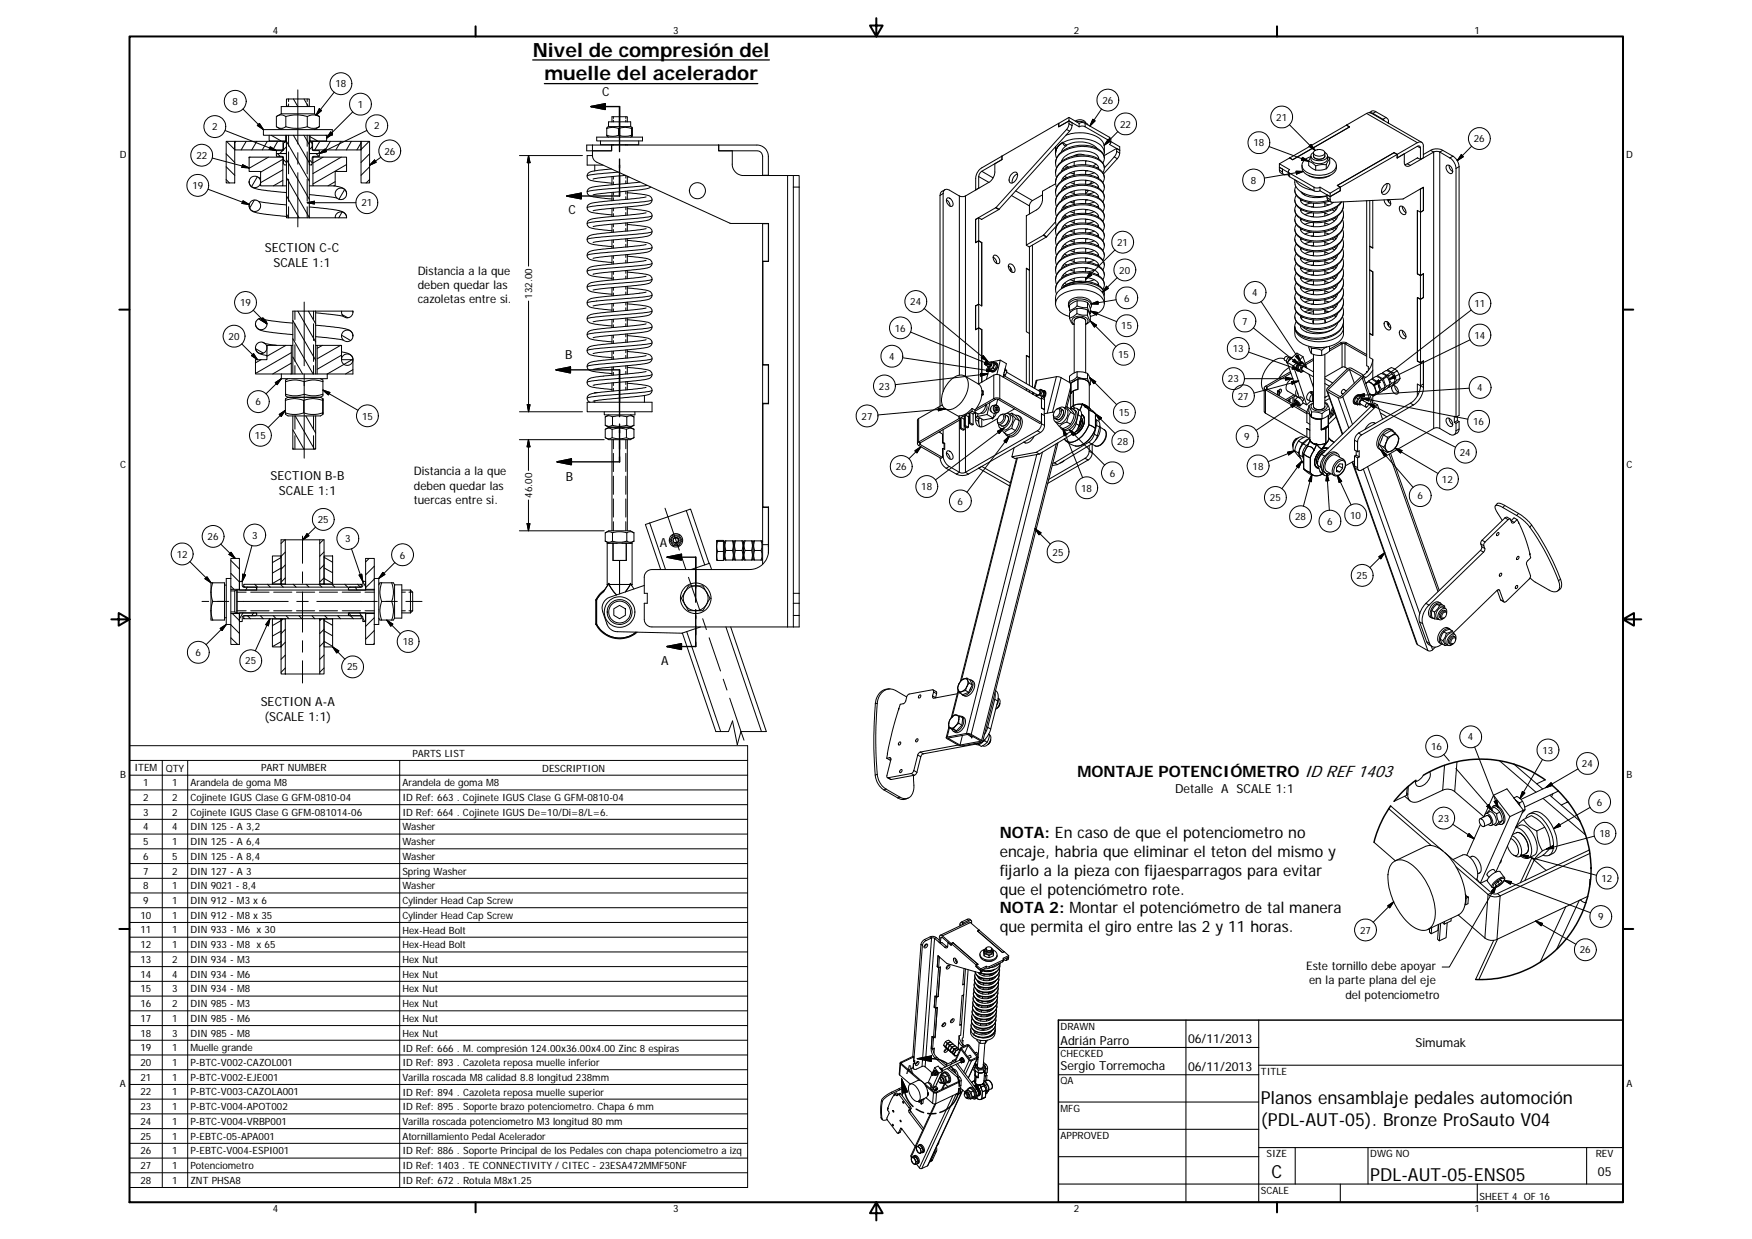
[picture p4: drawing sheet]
<svg xmlns="http://www.w3.org/2000/svg" width="420mm" height="297mm" viewBox="0 0 420 297" stroke-linecap="round" stroke-linejoin="round" font-family="sans-serif">
<defs><g id="words">
<g font-size="4.7">
<text x="127.8" y="13.6">Nivel de compresión del</text>
<text x="130.5" y="19.3">muelle del acelerador</text>
</g>
<g font-size="4.3">
<text x="302.4" y="264.7">Planos ensamblaje pedales automoción</text>
<text x="302.4" y="269.9">(PDL-AUT-05). Bronze ProSauto V04</text>
<text x="304.9" y="282.4">C</text>
<text x="328.6" y="283.3">PDL-AUT-05-ENS05</text>
</g>
<g font-size="3.8">
<text x="258.4" y="186.2">MONTAJE POTENCIÓMETRO ID REF 1403</text>
<text x="239.7" y="200.9">NOTA: En caso de que el potenciometro no</text>
<text x="239.7" y="205.4">encaje, habria que eliminar el teton del mismo y</text>
<text x="239.7" y="210">fijarlo a la pieza con fijaesparragos para evitar</text>
<text x="239.7" y="214.5">que el potenciómetro rote.</text>
<text x="239.7" y="219">NOTA 2: Montar el potenciómetro de tal manera</text>
<text x="239.7" y="223.5">que permita el giro entre las 2 y 11 horas.</text>
</g>
<g font-size="3">
<text x="144.4" y="23.1">C</text>
<text x="136.3" y="51.3">C</text>
<text x="63.5" y="60.5">SECTION C-C</text>
<text x="65.6" y="64.1">SCALE 1:1</text>
<text x="135.5" y="86.1">B</text>
<text x="64.9" y="115.1">SECTION B-B</text>
<text x="66.9" y="118.7">SCALE 1:1</text>
<text x="135.7" y="115.4">B</text>
<text x="158.2" y="131.2">A</text>
<text x="158.6" y="159.3">A</text>
<text x="62.5" y="169.2">SECTION A-A</text>
<text x="63.4" y="172.7">(SCALE 1:1)</text>
<text x="281.8" y="190.1">Detalle A SCALE 1:1</text>
<text x="254.3" y="250.5">Adrián Parro</text>
<text x="284.9" y="250.1">06/11/2013</text>
<text x="339.5" y="251.1">Simumak</text>
<text x="217.3" y="257.4">A</text>
<text x="254.3" y="256.5">Sergio Torremocha</text>
<text x="284.9" y="256.6">06/11/2013</text>
<text x="383.2" y="281.9">05</text>
</g>
<g font-size="2.8">
<text x="100.2" y="65.9">Distancia a la que</text>
<text x="100.2" y="69.3">deben quedar las</text>
<text x="100.2" y="72.7">cazoletas entre si.</text>
<text x="99.2" y="114">Distancia a la que</text>
<text x="99.2" y="117.4">deben quedar las</text>
<text x="99.2" y="120.8">tuercas entre si.</text>
<text x="313.2" y="232.6">Este tornillo debe apoyar</text>
<text x="313.9" y="236">en la parte plana del eje</text>
<text x="322.7" y="239.4">del potenciometro</text>
</g>
<g font-size="2.4">
<text x="65.4" y="8">4</text>
<text x="161.4" y="8">3</text>
<text x="257.5" y="8">2</text>
<text x="353.6" y="8">1</text>
<text x="80.4" y="21">18</text>
<text x="55.8" y="25.2">8</text>
<text x="85.8" y="25.9">1</text>
<text x="264.4" y="24.9">26</text>
<text x="306" y="29">21</text>
<text x="50.9" y="31.2">2</text>
<text x="89.7" y="31">2</text>
<text x="268.6" y="30.6">22</text>
<text x="300.6" y="35.1">18</text>
<text x="353.5" y="34.1">26</text>
<text x="28.7" y="38">D</text>
<text x="47.1" y="38.1">22</text>
<text x="92.2" y="37.1">26</text>
<text x="390" y="38">D</text>
<text x="46.1" y="45.3">19</text>
<text x="300" y="44.1">8</text>
<text x="86.7" y="49.5">21</text>
<text x="267.9" y="59">21</text>
<text x="268.4" y="65.6">20</text>
<text x="127.6" y="71.6" transform="rotate(-90 127.6 71.6)">132.00</text>
<text x="300.3" y="71">4</text>
<text x="57.6" y="73.4">19</text>
<text x="218.3" y="73.2">24</text>
<text x="269.6" y="72.3">6</text>
<text x="297.9" y="77.9">7</text>
<text x="353.6" y="73.6">11</text>
<text x="54.8" y="81.5">20</text>
<text x="214.6" y="79.5">16</text>
<text x="268.9" y="79">15</text>
<text x="353.6" y="81.2">14</text>
<text x="213.2" y="86.3">4</text>
<text x="268.1" y="85.8">15</text>
<text x="295.6" y="84.5">13</text>
<text x="210.8" y="93.5">23</text>
<text x="294.5" y="91.7">23</text>
<text x="296.9" y="95.8">27</text>
<text x="354.3" y="93.8">4</text>
<text x="61.3" y="97.2">6</text>
<text x="86.8" y="100.6">15</text>
<text x="206.6" y="100.6">27</text>
<text x="268.3" y="99.7">15</text>
<text x="353.3" y="101.9">16</text>
<text x="61.1" y="105.3">15</text>
<text x="267.9" y="106.7">28</text>
<text x="298.4" y="105.6">9</text>
<text x="28.8" y="112.2">C</text>
<text x="214.8" y="112.7">26</text>
<text x="300.4" y="112.6">18</text>
<text x="350.1" y="109.3">24</text>
<text x="390.1" y="112.2">C</text>
<text x="127.6" y="119.3" transform="rotate(-90 127.6 119.3)">46.00</text>
<text x="220.9" y="117.5">18</text>
<text x="259.3" y="117.9">18</text>
<text x="266.1" y="114.2">6</text>
<text x="339.9" y="119.7">6</text>
<text x="345.8" y="115.7">12</text>
<text x="76.2" y="125.4">25</text>
<text x="229.6" y="121">6</text>
<text x="304.5" y="120.2">25</text>
<text x="310.6" y="124.8">28</text>
<text x="318.3" y="125.9">6</text>
<text x="323.8" y="124.3">10</text>
<text x="49.8" y="129.5">26</text>
<text x="60.4" y="129.2">3</text>
<text x="82.8" y="130">3</text>
<text x="42.4" y="133.7">12</text>
<text x="95.9" y="133.9">6</text>
<text x="252.4" y="133.2">25</text>
<text x="325.3" y="138.8">25</text>
<text x="96.6" y="154.7">18</text>
<text x="46.9" y="157.3">6</text>
<text x="58.8" y="159.3">25</text>
<text x="83.3" y="160.7">25</text>
<text x="343.2" y="179.8">16</text>
<text x="352" y="177.5">4</text>
<text x="32.3" y="185">ITEM</text>
<text x="39.7" y="185">QTY</text>
<text x="62.6" y="185">PART NUMBER</text>
<text x="98.9" y="181.4">PARTS LIST</text>
<text x="130" y="185">DESCRIPTION</text>
<text x="369.9" y="180.7">13</text>
<text x="379.4" y="183.9">24</text>
<text x="28.8" y="186.5">B</text>
<text x="34.3" y="188.5">1</text>
<text x="41.3" y="188.5">1</text>
<text x="45.6" y="188.5">Arandela de goma M8</text>
<text x="96.5" y="188.5">Arandela de goma M8</text>
<text x="390.1" y="186.5">B</text>
<text x="34.3" y="192">2</text>
<text x="34.3" y="195.5">3</text>
<text x="41.3" y="192">2</text>
<text x="41.3" y="195.5">2</text>
<text x="45.6" y="192">Cojinete IGUS Clase G GFM-0810-04</text>
<text x="45.6" y="195.6">Cojinete IGUS Clase G GFM-081014-06</text>
<text x="96.5" y="192.1">ID Ref: 663 . Cojinete IGUS Clase G GFM-0810-04</text>
<text x="96.5" y="195.6">ID Ref: 664 . Cojinete IGUS De=10/Di=8/L=6.</text>
<text x="344.9" y="197">23</text>
<text x="382.9" y="193.1">6</text>
<text x="34.3" y="199.1">4</text>
<text x="34.3" y="202.6">5</text>
<text x="41.3" y="199.1">4</text>
<text x="41.3" y="202.6">1</text>
<text x="45.6" y="199.1">DIN 125 - A 3,2</text>
<text x="45.6" y="202.6">DIN 125 - A 6,4</text>
<text x="96.5" y="199.1">Washer</text>
<text x="96.5" y="202.6">Washer</text>
<text x="383.6" y="200.7">18</text>
<text x="34.3" y="206.1">6</text>
<text x="34.3" y="209.7">7</text>
<text x="41.3" y="206.1">5</text>
<text x="41.3" y="209.7">2</text>
<text x="45.6" y="206.2">DIN 125 - A 8,4</text>
<text x="45.6" y="209.7">DIN 127 - A 3</text>
<text x="96.5" y="206.2">Washer</text>
<text x="96.5" y="209.7">Spring Washer</text>
<text x="34.3" y="213.2">8</text>
<text x="41.3" y="213.2">1</text>
<text x="45.6" y="213.2">DIN 9021 - 8,4</text>
<text x="96.5" y="213.2">Washer</text>
<text x="384.1" y="211.4">12</text>
<text x="33.7" y="220.3">10</text>
<text x="34.3" y="216.7">9</text>
<text x="41.3" y="216.7">1</text>
<text x="41.3" y="220.3">1</text>
<text x="45.6" y="216.7">DIN 912 - M3 x 6</text>
<text x="45.6" y="220.3">DIN 912 - M8 x 35</text>
<text x="96.5" y="216.7">Cylinder Head Cap Screw</text>
<text x="96.5" y="220.3">Cylinder Head Cap Screw</text>
<text x="383.2" y="220.6">9</text>
<text x="33.7" y="223.8">11</text>
<text x="33.7" y="227.3">12</text>
<text x="41.3" y="223.8">1</text>
<text x="41.3" y="227.3">1</text>
<text x="45.6" y="223.8">DIN 933 - M6 x 30</text>
<text x="45.6" y="227.3">DIN 933 - M8 x 65</text>
<text x="96.5" y="223.8">Hex-Head Bolt</text>
<text x="96.5" y="227.4">Hex-Head Bolt</text>
<text x="326.2" y="223.8">27</text>
<text x="33.7" y="230.8">13</text>
<text x="41.3" y="230.8">2</text>
<text x="45.6" y="230.8">DIN 934 - M3</text>
<text x="96.5" y="230.8">Hex Nut</text>
<text x="378.9" y="228.6">26</text>
<text x="33.7" y="234.4">14</text>
<text x="33.7" y="237.9">15</text>
<text x="41.3" y="234.4">4</text>
<text x="41.3" y="237.9">3</text>
<text x="45.6" y="234.4">DIN 934 - M6</text>
<text x="45.6" y="237.9">DIN 934 - M8</text>
<text x="96.5" y="234.4">Hex Nut</text>
<text x="96.5" y="237.9">Hex Nut</text>
<text x="33.7" y="241.4">16</text>
<text x="33.7" y="245">17</text>
<text x="41.3" y="241.4">2</text>
<text x="41.3" y="245">1</text>
<text x="45.6" y="241.4">DIN 985 - M3</text>
<text x="45.6" y="245">DIN 985 - M6</text>
<text x="96.5" y="241.4">Hex Nut</text>
<text x="96.5" y="245">Hex Nut</text>
<text x="33.7" y="248.5">18</text>
<text x="41.3" y="248.5">3</text>
<text x="45.6" y="248.5">DIN 985 - M8</text>
<text x="96.5" y="248.5">Hex Nut</text>
<text x="254.3" y="246.8">DRAWN</text>
<text x="33.7" y="252">19</text>
<text x="33.7" y="255.6">20</text>
<text x="41.3" y="252">1</text>
<text x="41.3" y="255.6">1</text>
<text x="45.6" y="252.1">Muelle grande</text>
<text x="45.6" y="255.6">P-BTC-V002-CAZOL001</text>
<text x="96.5" y="252.1">ID Ref: 666 . M. compresión 124.00x36.00x4.00 Zinc 8 espiras</text>
<text x="96.5" y="255.6">ID Ref: 893 . Cazoleta reposa muelle inferior</text>
<text x="254.3" y="253.4">CHECKED</text>
<text x="302.4" y="257.6">TITLE</text>
<text x="28.8" y="260.7">A</text>
<text x="33.7" y="259.1">21</text>
<text x="33.7" y="262.6">22</text>
<text x="41.3" y="259.1">1</text>
<text x="41.3" y="262.6">1</text>
<text x="45.6" y="259.1">P-BTC-V002-EJE001</text>
<text x="45.6" y="262.6">P-BTC-V003-CAZOLA001</text>
<text x="96.5" y="259.1">Varilla roscada M8 calidad 8.8 longitud 238mm</text>
<text x="96.5" y="262.7">ID Ref: 894 . Cazoleta reposa muelle superior</text>
<text x="254.3" y="259.9">QA</text>
<text x="390" y="260.7">A</text>
<text x="33.7" y="266.1">23</text>
<text x="33.7" y="269.7">24</text>
<text x="41.3" y="266.1">1</text>
<text x="41.3" y="269.7">1</text>
<text x="45.6" y="266.1">P-BTC-V004-APOT002</text>
<text x="45.6" y="269.7">P-BTC-V004-VRBP001</text>
<text x="96.5" y="266.2">ID Ref: 895 . Soporte brazo potenciometro. Chapa 6 mm</text>
<text x="96.5" y="269.7">Varilla roscada potenciometro M3 longitud 80 mm</text>
<text x="254.3" y="266.5">MFG</text>
<text x="33.7" y="273.2">25</text>
<text x="41.3" y="273.2">1</text>
<text x="45.6" y="273.2">P-EBTC-05-APA001</text>
<text x="96.5" y="273.2">Atornillamiento Pedal Acelerador</text>
<text x="254.3" y="273.1">APPROVED</text>
<text x="33.7" y="276.8">26</text>
<text x="33.7" y="280.3">27</text>
<text x="41.3" y="276.8">1</text>
<text x="41.3" y="280.3">1</text>
<text x="45.6" y="276.8">P-EBTC-V004-ESPI001</text>
<text x="45.6" y="280.3">Potenciometro</text>
<text x="96.5" y="276.8">ID Ref: 886 . Soporte Principal de los Pedales con chapa potenciometro a izq</text>
<text x="96.5" y="280.3">ID Ref: 1403 . TE CONNECTIVITY / CITEC - 23ESA472MMF50NF</text>
<text x="303.8" y="277.4">SIZE</text>
<text x="328.6" y="277.4">DWG NO</text>
<text x="382.7" y="277.4">REV</text>
<text x="33.7" y="283.8">28</text>
<text x="41.3" y="283.8">1</text>
<text x="45.6" y="283.8">ZNT PHSA8</text>
<text x="96.5" y="283.8">ID Ref: 672 . Rotula M8x1.25</text>
<text x="302.4" y="286.2">SCALE</text>
<text x="354.8" y="287.7">SHEET 4 OF 16</text>
<text x="65.4" y="290.7">4</text>
<text x="161.4" y="290.7">3</text>
<text x="257.5" y="290.7">2</text>
<text x="353.6" y="290.7">1</text>
</g>
</g></defs>
<g fill="none" stroke="#000" stroke-width=".24">
<path d="M50.9 37.9l8.8 2.4M54 31.3l12.3 4.8M54.2 33.9h2.1v10h-2.1zM54.2 40l2.1 2M54.2 36.9l2.1 2M54.3 33.9l2 2M56.3 33.9h11.6v2h-11.6zM56.5 33.9l-.2 .4M58.2 39.5l1.5 .8-1.7-.2zM58.3 26.1l4.9 5M59 33.9l-1.2 2M59.7 37.7h8.1v6.9h-5.3v-3.5h-2.8z"/>
<path d="M60 37.7l-.3 .1M61.6 33.9l-1.2 2M61.7 30.1l.5-.5 1 1.5zM63.2 31.1h16.5v1.3h-16.5zM64.1 33.9l-1.2 2M64.4 37.7l-4.7 2.6M64.5 32.4v1.4h4v-1.4M64.8 35.2l1.5 .9-1.8-.3zM65 32.4l2.4 1.4M66.3 36.8h2.4v2.7h-.5l-.2-.3-.1-1.6-.2-.1h-1.4zM66.5 30.5l.9 .6M66.5 36.8l.7 .7"/>
<path d="M66.6 33.9l-1.2 2M67.4 25.5h8v1.8h-8zM67.4 27.3l-.9 .5M67.8 37.7h.2M67.8 38.2l-5.3 3.1M67.8 36l-.7 .8M67.9 33.9h.8l5.5 9.5M67.9 35.9h.1M68 38.3l.7 .7M68.2 34.1h.5v2.7h-2.4v-.7h1.4l.2-.1 .1-1.6zM68.5 33.8h.2M68.5 27.9a1.87 1.87 0 0 0-2.2 0v2.5a1.8 1.8 0 0 0 2.2 0"/>
<path d="M68.5 30.4a8.4 8.4 0 0 0 5.2 0M68.5 27.9v2.5M68.5 27.9a8.9 8.9 0 0 1 5.2 0M68.7 25.5v-1.8h5.5v1.8M68.7 32.4v19.8h5.5M68.7 35.2l-.8 .8M68.7 25.1l.2 .4M68.7 38.2l5.5 9.6M69.2 23.7v.6M69.2 24.9v.6M69.2 32.4v2.7M69.2 36.4v5.3"/>
<path d="M70.4 23.7l1 1.8M70.4 32.4l3.8 6.6M71.4 21.5v13M71.4 36.6v2.7M72.9 32.4l1.3 2.3M72.9 23.7l1 1.8M73.7 23.7v.6M73.7 24.9v.6M73.7 32.4v2.7M73.7 36.4v5.3M73.7 30.4a2.81 2.81 0 0 0 2.9 0M73.7 27.9v2.5"/>
<path d="M73.7 27.9a2.95 2.95 0 0 1 2.9 0M74.2 33.9h.8M74.2 32.4v19.8M74.2 33.8h.1M74.2 34.1h.5l.2 .3v1.6l.3 .1h1.4v.7h-2.4zM74.2 38.3l.7 .7M74.2 36.8h2.4v.7h-1.4l-.3 .1v1.6l-.2 .3h-.5zM74.3 32.4v1.4h4v-1.4M74.3 32.8l1.9 1M74.9 35.2l-.7 .7M74.9 35.9h.1M74.9 37.7h.1"/>
<path d="M75 33.9h11.6v2h-11.6zM75 37.7h8.1v3.4h-2.7v3.5h-5.4zM75.4 27.3l1.2 .6M75.8 36.8l.7 .7M76.6 26.1l.5 .4-1.3 1.1zM76.6 36.8l1.4-1.1 .3 .7zM76.6 30.4l-1.2 .7M76.6 27.9v2.5M76.6 36.6l-.3 .2M76.7 33.9l-1.2 2M77.5 37.7l-2.5 1.4M78.1 32.4l.2 .1"/>
<path d="M79.2 33.9l-1.2 2M79.3 31.6l.5 .5-1.5 1zM80.1 22.1l-4.3 5.5M81.8 33.9l-1.3 2M81.8 37.7l-6.8 3.9M83.1 39.5l-8.1 4.6M84.3 33.9l-1.2 2M84.6 26.8l-6.3 6.3M86.6 33.9h2v10h-2zM86.6 34.3l-1 1.6M88 31.3l-11.4 5.5M88.5 33.9l-1.9 2"/>
<path d="M88.6 40l-2 2M88.6 36.9l-2 2M89.8 38.4l.4 .5-1.6 .7zM91.3 37.7l-2.7 1.9M124.6 37.3h15.1M126.8 37.3v26.5M126.8 37.3l.3 1.7h-.7zM142.1 34.8h4.6M142.1 37.3h-1.3v2.3h3.8M142.1 34.8h-1.4v1.4h1.4M142.1 34.8v1.4M142.6 39.6v1.4"/>
<path d="M143.1 32.9h11v.9h-11zM144 33.8v.9h9.2v-.9M145.5 32.4l1.4 .3 1.4-.3M145.5 30.8l1.4-.3 1.4 .3M145.5 32.4l.4 .5M145.5 30.8v1.6M145.9 29.2h5.3v1.2h-5.3zM145.9 30.4l-.3 .2-.1 .2M146.7 34.8v1.4h-4.6M146.8 34.7v.1M147.1 28v.4M147.1 28.8v.4"/>
<path d="M147.1 34.7v.1M148.3 32.4l1.6 .3 1.6-.3M148.3 30.8v1.6M148.3 30.8l1.6-.3 1.6 .3M150.1 28v.4M150.1 28.8v.4M150.1 34.7v.1M150.4 29.2v-1.2h-3.6v1.2M150.4 34.7v.1M151.2 30.4l.4 .1M151.5 32.4v.3M151.5 30.8v1.6"/>
<path d="M151.5 30.8v-.3l.2 1.9-.2 .3M151.6 32.7l-.4 .2M172.3 34.8v1.4h3.3v3.1a2.7 2.7 0 0 0 2.7 2.8h10.6M172.3 34.8h-25.6v1.4h-4.6v1.1a1.82 1.82 0 0 0 1 1.6l31.9 14.6 9.3 .1v9.1h-1.3v24.7h1.3v9.4h-1.3v24.8h1.3v10.4a4.6 4.6 0 0 1-4.6 4.5h-23.4a1.87 1.87 0 0 0-1.8 1.9v3.8h.7v2.4h-.7v3.9a1.83 1.83 0 0 0 1.8 1.8h32.6M172.3 34.8h9.2a2.73 2.73 0 0 1 2.8 2.7v4.6M172.4 34.8v1.4h9.1a1.35 1.35 0 0 1 1.4 1.3v4.5M240.3 38.3l-5 2.9-.5 .6-.1 .5M240.3 37.4h.1M240.3 37.4v.9M240.3 38.2l-1.7 1.1-.1 2.6-.8 1.4-6.2 3.7M253.1 35.2v1.4M253.1 36.7a3.9 3.9 0 0 1 3.5-3.2 8 8 0 0 1 7.8 1.8l.4 .8-.1 1.2"/>
<path d="M253.2 36.2l-.1 .6 .3 1.1M253.6 35.3l-.4 .9M253.9 29.6l-18.8 10.9-.7 .8-.4 1v3.2M253.9 29.6v.8l2.5-1.4 2.4 1.4M253.9 29.6h.1M254.6 38.6v.1M254.9 34.1a3.4 3.4 0 0 0-1.8 2.6M254.9 34.2l.9 .6M254.9 34.2l-1 .8-.7 1.2M254.9 34.2a.58 .58 0 0 0 .2 .6 .58 .58 0 0 0 .7 0M255.3 39.9l.6 .4M255.6 39.7l.7 .4"/>
<path d="M255.6 32.4a8.3 8.3 0 0 1 8.7 1.4l.5 1.1v1.7M255.7 34.9a2.28 2.28 0 0 0-1.1 1.5M255.8 34.8a6.4 6.4 0 0 1 7.3 .8M255.8 31l-16.9 18.7M255.8 31l.7 .5M256.4 29.7l.7 .4M256.4 29.7l-.1 .6-.5 .7M256.4 28.2l-2.5 1.4M256.4 28.2v1.5M256.4 28.2l2.4 1.4M256.5 31.5l-16.9 18.7M257.1 29.4v.7"/>
<path d="M257.1 30.1l-.1 .6-.5 .8M257.6 37.3v.1M257.6 38.8v.9M257.9 29a1.69 1.69 0 0 1 2.4 .4M258.2 29.2a2.55 2.55 0 0 1 2.7 .7M258.8 30.4l.5-.2 .9 .2M258.8 29.6a1.45 1.45 0 0 1 1.4 0M258.8 29.6v.8M260 37.2l-1.2-.2-1.3 .4M260.2 29.6l5.9 3.3M260.2 30.4l5.9 3.4M260.2 29.6v.8"/>
<path d="M260.4 38.6v.9M260.5 38.6l-.1 .1M262.1 28.6l.5 .4-1.2 1.2zM262.8 39.3l-.7 .5M263.5 37.7v.4M263.5 38a3.2 3.2 0 0 0-3.4-1.8 5.7 5.7 0 0 0-5.5 2.3v.3M263.5 37.9v.1M264.2 26.1l-2.8 4.1M264.5 39.1a2.55 2.55 0 0 0-1.8-3.7 8.2 8.2 0 0 0-8.9 1.8l-.3 .4a3.1 3.1 0 0 0-.1 2.7M264.8 37.9a3.3 3.3 0 0 0-3.1-2.6 8.2 8.2 0 0 0-8.1 2.3l-.5 1.5M265.4 37l-.7 .3M265.8 33.4l.5 .5-1.5 .9z"/>
<path d="M266.1 33.8a.46 .46 0 0 1 .3 .4 .46 .46 0 0 1-.3 .4l2.4 1.4-.7-.4M266.1 32.9v.9M266.1 32.9l.3 .3v1M266.4 33.9l2.1 1.3v1.5M267.2 37.6l-2.4 2.7a3.4 3.4 0 0 0-3.1-2.6 8.5 8.5 0 0 0-8 2.1l-.5 .9-.1 .7M267.2 37.6l.7 .5M267.8 36.3l.7 .4M267.8 36.3l-.1 .6-.5 .7M267.8 35.6l-2.5 1.4M267.8 35.6v.7M267.9 38.1l-3.3 3.6M268.1 31.5l-3.3 3.3"/>
<path d="M268.5 36.7l-.1 .6-.5 .8M304.3 35.1l9.5 3.6M306.8 39.3v1.5M306.8 39.3l2.5 1.4a.44 .44 0 0 0-.3 .4 .44 .44 0 0 0 .3 .4M309.2 29.9l6.2 6.2M309.3 37.9l-2.5 1.4M309.3 37.9l.7 .4M309.3 37.9h.1M312.2 39.6a2.74 2.74 0 0 0 3 2.9 5.1 5.1 0 0 0 5.1-1.6l.2-1.3M312.3 37.7l1.5 1-1.7-.3zM313.8 38.7l.9 .3 .8 .8M313.8 38.7v.9l.7 .6 1 .6"/>
<path d="M313.9 35.1l.5-.5 1 1.5zM314.4 37.6l-.6 1.1M314.4 37.4v.7a2.2 2.2 0 0 0 3 1l.9-.7 .1-1M314.4 37.5a2.23 2.23 0 0 0-2.1 2.7 4.8 4.8 0 0 0 5.1 1.7 2.93 2.93 0 0 0 3.1-2.4 2.7 2.7 0 0 0-2.1-2M315 37.4a1.56 1.56 0 0 0 2.7 0M315 37.4a1.54 1.54 0 0 0 2.2 .6l.5-.3v-.3M315 36.7v.7M315 36.6a.95 .95 0 0 0-.6 1 .95 .95 0 0 0 1 .8l.5 .1a1.9 1.9 0 0 0 2.5-1.2l-.7-.7M315.1 36.3a1.63 1.63 0 0 1 2.6 .4 1.56 1.56 0 0 1-2.7-.1zM315.5 39.8v1M317.7 36.7v.7M318.1 39.5v1l-1.3 .3h-1.3"/>
<path d="M318.1 39.5h-1.3l-1.3 .3M318.4 37.6l.5 .5M318.9 38.1l-.1 1.2-.7 1.2M318.9 38.1l-.8 1.4M322.9 30l.7 .4zM323.6 30.4l-13.6 7.9-.7-.4M327.7 27.2l.6-.2 .5 .1 12.1 7M327.7 27.2l-18.4 10.7M327.7 27.2l12.2 7M328.4 27l.8 .2M329.2 27.2l2.4 1.4 .3 .3M329.9 26.8l-.7 .4"/>
<path d="M329.9 26.8l2.5 1.4M329.9 26.8l-.8-.2-.8 .4M332.4 28.2l-.8 .4v.2M332.4 28.2a.87 .87 0 0 1 .4 1.3M333 29v.5M334.3 36.6l.8 .4-13.7 7.9-.7-.4M334.3 36.6l-13.6 7.9 .7 .4M334.3 36.6l.8 .4M334.3 36.6h.1M335.1 37.8v.1M335.1 37.9l1.7-1v1.9a.88 .88 0 0 0 .4 1 .88 .88 0 0 0 1-.1M335.1 37v.9"/>
<path d="M337.5 39.3l.7 .4M337.5 39.3l-.6 .2M339.9 34.2l-4.8 2.8M339.9 34.2a.88 .88 0 0 1 1-.1 .88 .88 0 0 1 .4 1v2.7l-.7 .4-.7-.3M339.9 35.1l.7 .4M339.9 37.8l-2.4 1.5M340.6 35.5a.46 .46 0 0 0-.2-.5 .46 .46 0 0 0-.5 .1l-4.8 2.8M340.6 35.5v2.7M343.1 36l.7 .4M343.1 36l1.2-.3 1 .1 .7 .2M343.1 36l-1.8 1M343.8 36.4v66.3"/>
<path d="M343.8 36.4l.7-.1 .8 .1M343.8 36.4l-5.6 3.3M345.3 36.4l2.4 1.5M345.3 36.4v66.3M346 36l2.4 1.4M346 36l-.7 .4M346.9 39.7a1.22 1.22 0 0 1 1.3 .6 1.22 1.22 0 0 1-.1 1.3 1.4 1.4 0 0 1-1.2-1.9zM347.5 39.6l.2 .7 .7 .8M347.7 37.9l1 1 .5 1.5M348.4 37.4l-.7 .5M348.4 37.4l1.1 1.1 .4 1.5M349.9 40v59.6l-.7 .4"/>
<path d="M349.9 40l-.7 .4M350.4 37.1l.5 .5-1.4 .9zM352.9 35.1l-3.4 3.4M49.9 45.4l9.9 3.6M54.2 43.1l.8 .8M58.3 48.1l1.5 .9-1.8-.2zM59.7 49.3a2.05 2.05 0 0 0 2.4 1.8l6.6 .8M59.7 43.6a1.98 1.98 0 0 0 2.1 1.8l6.9 .8M61 48l-1.1 1.9M61.7 42.4l-1.4 2.3M62 48.3l6.7 .8M62 42.6l.5 .1"/>
<path d="M67.8 44.6h.9M67.8 43.3l-2.2 1.3M67.8 40.7l-5.3 3.1M68.7 47l3 5.2M68.7 42.6l5.5 9.6M69.2 43v5.3M69.2 49.6v2.6l-.5-.9M71.4 41.4v13M73.7 48.6l1.7-.4v.7zM73.7 48.6h11.7M73.7 43v5.3M73.7 49.6v2.6"/>
<path d="M74.2 52.2h6.2M74.2 49.6l4.7 .5a6.1 6.1 0 0 1 3.9 1.2l.3 .9M74.2 44.6h.8M74.2 46.7l6.6 .8M80 44.6a3.5 3.5 0 0 1 3 1.3l.1 .6M80.4 43.6l-1.7 1M80.7 51.3a1.37 1.37 0 0 1 1.5-.4 1.37 1.37 0 0 1 .9 1.3h-2.7zM82 50.8l-.8 1.4M82.6 45.4l-1.3 2.4M88.6 43.1l-.8 .8M146.6 40.5l-3.1 .3a3.7 3.7 0 0 0-2.5 .9 1.17 1.17 0 0 0 .1 1.2 1.17 1.17 0 0 0 1.1 .4l4.6 .6M146.8 42.3v2"/>
<path d="M146.8 46.1v2M146.8 49.9v2M146.8 53.7v2M146.8 57.6v1.9M147.1 42.3v.6M147.1 43.6v.7M147.1 46.1v.7M147.1 47.4v.7M147.1 49.9v.7M147.1 51.2v.7M147.1 53.7v.7M147.1 55v.7"/>
<path d="M147.1 57.5v.7M147.1 58.8v.7M148.3 41.3l-5.6 .5-1.3 .2-.6 .2M150 42l-7.8 .9M150.1 42.1v.6M150.1 43.3v.7M150.1 45.8v.7M150.1 47.2v.6M150.1 49.7v.6M150.1 50.9v.7M150.1 53.4v.7M150.1 54.8v.6"/>
<path d="M150.1 57.3v.6M150.1 58.6v.6M150.4 46.2l1.4 .1a8.5 8.5 0 0 1 4.3 1 1.14 1.14 0 0 1 .1 1.2 1.14 1.14 0 0 1-1.2 .6l-12.8 1.4M150.4 50l1.4 .1a8.9 8.9 0 0 1 4.3 1 1.14 1.14 0 0 1 .1 1.2 1.14 1.14 0 0 1-1.2 .6l-10.1 1-2.7 .4M150.4 53.8l1.4 .2a8.9 8.9 0 0 1 4.3 .9 1.14 1.14 0 0 1 .1 1.2 1.14 1.14 0 0 1-1.2 .6l-10.1 1-2.7 .4M150.4 57.6l1.4 .2a8.9 8.9 0 0 1 4.3 .9 1.15 1.15 0 0 1 .1 1.3 1.15 1.15 0 0 1-1.2 .5l-10.1 1-2.7 .5M150.4 42.2v1.8M150.4 45.8v2M150.4 49.6v2M150.4 53.4v2M150.4 57.2v2M150.4 42.4h.4"/>
<path d="M153.5 43.7l-8.4 .8a8.7 8.7 0 0 0-4 .8 1.21 1.21 0 0 0 0 1.3 1.21 1.21 0 0 0 1.2 .6l4.5 .5M154.9 54.8l-2.6 .4-6.8 .6a11.9 11.9 0 0 0-4.4 .9 1.13 1.13 0 0 0-.1 1.3 1.13 1.13 0 0 0 1.1 .6l4.7 .5M154.9 51l-9.4 1a11.5 11.5 0 0 0-4.4 .9 1.13 1.13 0 0 0-.2 1.3 1.13 1.13 0 0 0 1.2 .6l4.7 .5M154.9 58.6l-1.5 .3-7.9 .7a10.8 10.8 0 0 0-4.4 .9 1.13 1.13 0 0 0-.1 1.3 1.13 1.13 0 0 0 1.1 .6l4.7 .5M154.9 47.2l-9.4 1a10.5 10.5 0 0 0-4.4 .9 1.13 1.13 0 0 0-.1 1.3 1.13 1.13 0 0 0 1.1 .6l4.7 .5M155.2 44.4l-12 1.1-2.4 .5M156.1 44.8l-.8 .4-1.5 .3-11.6 1.2M156.4 47.9l-1.8 .4-11.5 1-2.3 .5M156.4 59.3l-1.1 .4-1.5 .1-11 1-1.5 .2-.5 .2M156.4 55.5l-2.3 .5-11.3 1-2 .4M156.4 51.7l-2 .5-11.6 .9-2 .5M182.9 53.6v9"/>
<path d="M182.9 53.6h1.4M184.3 42l-1.4 .1M184.3 53.6v9h-1.4M188.9 42.1h1.4M188.9 42.1v108.2M190.3 42.1v2.8M190.3 44.9v97.3M190.3 44.9h1.4M190.3 42.1h1.4v2.8M191.7 44.9v102.7M225.4 46.8v50.6M226.2 46.4a.9 .9 0 0 1 .4-.9 .9 .9 0 0 1 1.1 .1l2.4 1.4"/>
<path d="M226.2 46.4l-.8 .4M226.2 46.4v47.5M226.6 45.5l-1 .6-.2 .7M227 47.9l.6 .6 .2 .9M227.2 47.5a1.29 1.29 0 0 1 1.1 2 1.35 1.35 0 0 1-1.1-2zM230.1 47l.5 .1 .9-.1M230.1 47v42.9M231.5 47v43.3M233.9 52.6v5.6l.8-.4M233.9 52.6h.1M234 45.5v.1M234 58.1v.1"/>
<path d="M234 52.6v5.5M234.7 57.8l.7 .4M234.7 57.8v15.1M234.7 45.1l-.7 .4M234.7 52.2l.7 .4M234.7 57.7l.7 .4M234.7 52.2l-.7 .4M234.7 45.1h.1M234.7 57.7l-.7 .4M234.7 42.3l2.5 1.4M234.7 42.3v2.8M234.7 52.2v5.5"/>
<path d="M235.4 41.1l2.8 1.6M235.4 58.1v15.2l-.7-.4-.7 .4M235.4 58.1v.1M238.8 49.8l-4.9 2.8M238.8 49.8l.7 .4M238.9 49.7l-.1 .1M238.9 49.7l.7 .5M239.5 50.2l-4.1 2.4M239.6 50.2h-.1M242.6 46.9l4.3 2.5M242.8 41.6a.75 .75 0 0 1 1.1-.2 .75 .75 0 0 1 0 1.1 1.41 1.41 0 0 1-1.7 1.3 1.77 1.77 0 0 1 .6-2.2zM243.6 45.8l4 2.3"/>
<path d="M244 41.7l-.3 .2a2.09 2.09 0 0 0-1 2M246.2 51.7l-.1 7.1 .8 .4v5.5M246.9 49.4v1.9M247.6 58.8v34M250 46.7l-2.5 1.5-.5 .6-.1 .6M250.2 56.4l.7 .4M250.2 56.4l-4.1 2.3M250.3 56.3l.7 .4M250.3 56.3l-.1 .1M250.9 56.8l-4.1 2.4M251 56.7l-.1 .1M251.7 44.9l-1.7 .9v2.2l-.7 1.7-.8 .6-2.4 1.4"/>
<path d="M253.1 53.2l-2.8 3.1M253.2 44l-1.5 .9M253.4 54.2l-2.4 2.5M255 44.9l.3 .3M255 47.2l.3 .4M255 49.6l.3 .3M255 51.9l.3 .3M255 54.2l.3 .3M255 56.6l.3 .3M255 58.9l.3 .3M255 40.3l.3 .3M255 42.6l.3 .3"/>
<path d="M255.3 58.6l.6 .3M255.3 56.2l.6 .4M255.3 53.9l.6 .3M255.3 51.6l.6 .3M255.3 49.3l.6 .3M255.3 46.9l.6 .3M255.3 44.6l.6 .3M255.3 42.3l.6 .3M255.3 49.3l-.2 .4M255.6 51.7l-.4 .5M255.8 42.5l-.6 .3M255.9 54.2a3.7 3.7 0 0 0-2.5 4.7"/>
<path d="M255.9 54.2a8.2 8.2 0 0 1 8.1 .7l.4 .3a2.06 2.06 0 0 1 .1 2.5M256.7 46.1l.9 .3M256.7 48.4l.9 .3M256.7 50.8l.9 .3M256.7 53.1l.9 .3M256.7 55.4l.9 .3M256.7 57.7l.9 .3M256.7 41.4l.9 .3M256.7 43.7l.9 .4M257.6 48.3l-.3 .3M257.6 41.1v.9M257.6 43.4v.9"/>
<path d="M257.6 45.8v.9M257.6 48.1v.9M257.6 50.4v.9M257.6 52.7v1M257.6 55.1v.9M257.6 57.4v.9M257.6 59.7v.9M257.6 41.5l-.3 .2M260.4 40.9v.9M260.4 43.2v1M260.4 45.6v.9M260.4 47.9v.9"/>
<path d="M260.4 50.2v1M260.4 52.5v1M260.4 54.9v.9M260.4 57.2v.9M260.4 59.5v1M260.8 59.6h-.4M260.8 57.3h-.4M260.8 54.9l-.4 .1M260.8 52.6h-.4M260.8 50.3h-.4M260.8 47.9l-.4 .1M260.8 45.6l-.4 .1"/>
<path d="M260.8 43.3h-.4M260.8 40.9l-.4 .1M261.1 45.6l-.7 .8M261.9 43.5l-.5 .6M262.4 46.1l-1.6 .5M262.4 48.4l-1.6 .5M262.4 50.8l-1.6 .4M262.4 53.1l-1.6 .4M262.4 55.4l-1.6 .5M262.4 57.7l-1.6 .5M262.4 41.4l-1.6 .5M262.4 43.7l-1.6 .5"/>
<path d="M263.5 45.1a2.33 2.33 0 0 0-2.5-1.8 6.4 6.4 0 0 0-6.3 2l-.1 .4M263.5 47.4a2.38 2.38 0 0 0-2.5-1.8 6.4 6.4 0 0 0-6.3 2l-.1 .5M263.5 49.7a2.38 2.38 0 0 0-2.5-1.7 6.5 6.5 0 0 0-6.3 1.9l-.1 .5M263.5 52.1a2.43 2.43 0 0 0-2.5-1.8 6.4 6.4 0 0 0-6.3 1.9l-.1 .5M263.5 54.4a2.08 2.08 0 0 0-2.1-1.7 6.6 6.6 0 0 0-6.6 1.8l-.2 .6M263.5 56.7a2.33 2.33 0 0 0-2.5-1.7 6.3 6.3 0 0 0-6.3 1.9l-.1 .5M263.5 59.1a2.38 2.38 0 0 0-2.5-1.8 6.2 6.2 0 0 0-6.3 2.1l-.1 .3M263.5 58.7l-.4 .2M263.5 56.4l-.4 .2M263.5 54l-.4 .2M263.5 51.7l-.4 .2M263.5 49.4l-.4 .2"/>
<path d="M263.5 47.1l-.4 .1M263.5 44.7l-.4 .2M263.5 42.4l-.4 .2M263.5 40.1l-.4 .2M263.5 40.4a2.43 2.43 0 0 0-2.5-1.8 6.3 6.3 0 0 0-6.3 2l-.1 .5M263.5 42.8a2.38 2.38 0 0 0-2.5-1.8 6.3 6.3 0 0 0-6.3 1.9l-.1 .5M264.5 55.4a2.55 2.55 0 0 0-1.8-3.7 8.5 8.5 0 0 0-8.7 1.6l-.7 1.1a2.72 2.72 0 0 0 .1 2.2M264.5 53.1a2.56 2.56 0 0 0-1.8-3.7 8.2 8.2 0 0 0-8.9 1.7l-.3 .5a3.1 3.1 0 0 0-.1 2.6M264.5 48.4a2.55 2.55 0 0 0-1.8-3.7 8.5 8.5 0 0 0-8.7 1.5l-.5 .7a3.1 3.1 0 0 0-.1 2.7M264.5 46.1a2.55 2.55 0 0 0-1.8-3.7 8.2 8.2 0 0 0-8.9 1.8l-.3 .4a3.1 3.1 0 0 0-.1 2.6M264.5 41.4a2.57 2.57 0 0 0-1.8-3.7 8.4 8.4 0 0 0-8.9 1.8l-.1 .2a2.98 2.98 0 0 0-.3 2.9M264.5 43.7a2.62 2.62 0 0 0-2-3.7 8.3 8.3 0 0 0-8.7 1.8l-.1 .2a3 3 0 0 0-.3 2.9"/>
<path d="M264.5 50.8a2.5 2.5 0 0 0-1.5-3.6 8.4 8.4 0 0 0-9.2 1.6l-.1 .2a3 3 0 0 0-.3 2.9M264.8 49.6a3.4 3.4 0 0 0-3.1-2.6 8.3 8.3 0 0 0-8 2.1l-.4 .7-.2 1M264.8 58.9a3.2 3.2 0 0 0-2.8-2.5 8.3 8.3 0 0 0-8.4 2.2l-.5 1.5M264.8 54.2a3.7 3.7 0 0 0-3.6-2.6 7.8 7.8 0 0 0-7.7 2.5l-.4 1.3M264.8 51.9a3.7 3.7 0 0 0-3.6-2.7 7.9 7.9 0 0 0-7.6 2.4l-.5 1.5M264.8 47.2a3.4 3.4 0 0 0-3.1-2.5 8.3 8.3 0 0 0-8 2.1l-.5 .9-.1 .7M264.8 44.9a3.7 3.7 0 0 0-3.6-2.7 7.5 7.5 0 0 0-7.8 2.8l-.3 1.1M264.8 42.6a3.5 3.5 0 0 0-3.3-2.6 8.2 8.2 0 0 0-7.8 2.1l-.4 .7-.2 .9M264.8 56.6a3.4 3.4 0 0 0-3.1-2.6 8.3 8.3 0 0 0-8 2.1l-.4 .7-.2 .9M267.4 59.9l-7 7M306.8 40.8l.8 .4M306.8 40.8l.2 .6 .8 .5"/>
<path d="M307.6 41.2l.3 .7h1.1M307.6 41.2v-.7l-.8-.4 2.2 1.3M309 41.9l.3 .5M309 41.1v.8M309.3 41.5v.9M309.3 41.5l5.8 3.4M309.3 42.4l5.8 3.3M310.5 43.1a3.6 3.6 0 0 0 3.1 3.6 9.6 9.6 0 0 0 4.7 .2 6.3 6.3 0 0 1-6.2-.8l-.1-.1M310.5 48a3.3 3.3 0 0 0 3 2.5 8.6 8.6 0 0 0 7.9-1.8l.2-.3M310.5 45.6a3.5 3.5 0 0 0 3.5 2.7l1.8 .2 2.8-.5M310.7 43.2a5.3 5.3 0 0 0 4.2 2.4M310.7 44.7a2.67 2.67 0 0 0 2 3.5 9.1 9.1 0 0 0 6.2 0"/>
<path d="M310.8 41l1.7 .1-1.6 .6zM310.9 46.8a2.58 2.58 0 0 0 1.8 3.7 8.1 8.1 0 0 0 8.9-1.9l.1-.2M311.9 47.8v.3a3.6 3.6 0 0 0 3.5 1.6l2.3-.2 2.1-1M312.2 48l-.3 .1M312.2 50.3l-.3 .2M312.2 52.6l-.3 .2M312.2 55l-.3 .1M312.2 57.3l-.3 .1M312.2 59.6l-.3 .2M312.2 46.1l.7 .7M312.5 41.1l-9.3 1.6M313.7 42a5.1 5.1 0 0 0 5.3 0"/>
<path d="M314.5 58l-1.5 .4M314.5 55.6l-1.5 .5M314.5 53.3l-1.5 .5M314.5 51l-1.5 .5M314.5 48.7l-1.5 .4M315 49.6h-.5M315 51.9h-.5M315 54.2l-.5 .1M315 56.5l-.5 .1M315 58.9h-.5M315 48.7v1M315 51.1v.9"/>
<path d="M315 53.4v.9M315 55.7v1M315 58v1M315.1 44.9v.8M315.1 45.7l.5 .2 1-.2M315.1 44.9a1.45 1.45 0 0 0 1.5 0M316.6 44.9l2.4 1.4M316.6 44.9v.8M317.7 48.5v.9M317.7 50.8v1M317.7 53.2v.9M317.7 55.5v.9"/>
<path d="M317.7 57.8v1M317.7 58.1l1 .3M317.7 55.8l1 .3M317.7 53.5l1 .3M317.7 51.2l1 .3M317.7 48.8l1 .3M318.3 47.4l.1 .6 .9 .5M318.3 47.4l.7 .4M319 47.8l.1 .5 .5 .2 16.9-.8 4.9-2.8-.1 5.5M319 46.3v1.5M319.5 50.3l.6 .3M319.5 52.6l.6 .4"/>
<path d="M319.5 55l.6 .3M319.5 57.3l.6 .3M319.5 59.6l.6 .3M320.1 59.3l.3 .3M320.1 57l.3 .3M320.1 54.6l.3 .4M320.1 52.3l.3 .3M320.1 50l.3 .3M320.8 58.8a4.9 4.9 0 0 1-4.7 2.5 4.3 4.3 0 0 1-4.2-1.5v-.3M320.8 56.5a4.8 4.8 0 0 1-4.7 2.5 4.2 4.2 0 0 1-4.2-1.5v-.4M320.8 54.1a4.8 4.8 0 0 1-4.7 2.6 4.4 4.4 0 0 1-4.2-1.5v-.4M320.8 49.5a4.9 4.9 0 0 1-4.7 2.5 4.3 4.3 0 0 1-4.2-1.5v-.4"/>
<path d="M320.8 51.8a4.9 4.9 0 0 1-4.7 2.6 4.4 4.4 0 0 1-4.2-1.6v-.3M321.4 45.7l-2.4 1.4-2.4-1.4M321.4 44.9l-2.4 1.4M321.4 44.9v.8M321.4 45.7l-2.4 1.4-.7-.4v.7M322 50.3a3.8 3.8 0 0 1-2.5 4.7 8.3 8.3 0 0 1-8.2-.7 2.2 2.2 0 0 1-.4-2.8M322 52.6a3.7 3.7 0 0 1-2.5 4.7 8 8 0 0 1-8.4-.8l-.1-.2a2.09 2.09 0 0 1-.1-2.5M322 55a3.7 3.7 0 0 1-2.5 4.6 8 8 0 0 1-8.4-.8l-.1-.1a2.09 2.09 0 0 1-.1-2.6M322 57.3a3.7 3.7 0 0 1-2.5 4.7 8.3 8.3 0 0 1-8.2-.7 2.2 2.2 0 0 1-.4-2.9M322 59.6a3.8 3.8 0 0 1-2.5 4.7 8.2 8.2 0 0 1-8.2-.7 2.2 2.2 0 0 1-.4-2.8M322.1 48.4a3.9 3.9 0 0 1-3 4.3 7.7 7.7 0 0 1-8-.9l-.4-.6a2.04 2.04 0 0 1 .2-2.1M322.2 53.8a4.2 4.2 0 0 1-3.6 3.5 8.1 8.1 0 0 1-7.5-1.1l-.4-.5-.2-.7"/>
<path d="M322.2 51.5a4.6 4.6 0 0 1-4.1 3.7 7.1 7.1 0 0 1-7.3-1.7l-.3-.9M322.2 56.1a4.4 4.4 0 0 1-3.9 3.7 7.8 7.8 0 0 1-7.3-1.4l-.5-1.1M322.2 49.1a4.3 4.3 0 0 1-3.9 3.6 7.9 7.9 0 0 1-7.2-1.1l-.3-.4-.3-.9M322.2 58.4a4.2 4.2 0 0 1-3.6 3.6 7.9 7.9 0 0 1-7.5-1.1l-.3-.4-.3-.9M327.8 48.1v39.6l.4 .2v.9M328.5 48.1v16.6l.7 .4v15.3l-.7-.4M329.2 48v11.5l-.7-.4 .7 .3M331.9 44.4a.73 .73 0 0 1 .8-.4 .73 .73 0 0 1 .6 .6 1.83 1.83 0 0 1-1.6 2 1.5 1.5 0 0 1 .2-2.2zM332.6 44a2.05 2.05 0 0 1-1.3 2.2M332.7 47.9l.3 .5 .5 .5M333 47.9v.5M333.2 47.9l.1 .1a.75 .75 0 0 1 .3 .8 .75 .75 0 0 1-.6 .6l-.8-.7-.3-.8"/>
<path d="M335.8 49.4a1.29 1.29 0 0 1 1.1 2 1.33 1.33 0 0 1-1.1-2zM336.3 49.5l.3 1 .6 .5M339.9 50.5v15.1M340.6 45.3v.1M340.6 45.4v5.5M340.7 50.9v15.1l-.8-.4M341.3 44.9v.1M341.3 45v5.4M341.3 50.4l-.7 .5-.7-.5v15.3M341.3 45l-.7 .4M341.4 50.5l-.8 .4M349.2 40.4v59.6l-.4-.2v1.5"/>
<path d="M60.7 74.4l3.3 3.3M61.3 77.7a1.98 1.98 0 0 0 2.1 1.7l6.8 .8M62 76.5l2 1.1M63 76.2l1 1.5-1.4-1zM63.6 76.6l6.6 .9M70.2 76.8l5.5 9.6M70.7 74.6v2M70.7 77.6v4M71.4 74.6l4.3 7.4M73 72.4v15.3M74 74.6l1.7 3M75.2 74.6v2"/>
<path d="M75.2 77.6v4M75.7 75l6.6 .8M75.7 74.6v15.1M75.7 74.6h-5.5v15.1M75.7 74.6h8.9M75.7 78l4.7 .5a6.1 6.1 0 0 1 4 1.2l.2 .8M81.9 74.6a1.37 1.37 0 0 0 1.3 1.6 1.37 1.37 0 0 0 1.4-1.4M82 75.4l1.4 .8M84.6 74.6v.2M126.8 72.2v26.5M146.8 61.4v1.9M146.8 65.2v1.9"/>
<path d="M146.8 69v1.9M146.8 72.8v1.9M146.8 76.6v1.9M147.1 61.3v.7M147.1 62.6v.7M147.1 65.1v.7M147.1 66.4v.7M147.1 68.9v.7M147.1 70.3v.6M147.1 72.7v.7M147.1 74.1v.6M147.1 76.6v.6"/>
<path d="M147.1 77.9v.6M150.1 61.1v.6M150.1 62.4v.6M150.1 64.9v.6M150.1 66.2v.6M150.1 68.7v.6M150.1 70v.6M150.1 72.5v.6M150.1 73.8v.6M150.1 76.3v.6M150.1 77.6v.7M150.4 61.4l1.4 .1a9.4 9.4 0 0 1 4.3 1 1.13 1.13 0 0 1 .1 1.3 1.13 1.13 0 0 1-1.2 .5l-12.8 1.5"/>
<path d="M150.4 65.2l1.4 .1a12.1 12.1 0 0 1 4.2 .9 1.15 1.15 0 0 1 .2 1.3 1.15 1.15 0 0 1-1.2 .6l-12.8 1.4M150.4 69l1.4 .2a9.1 9.1 0 0 1 4.3 .9 1.14 1.14 0 0 1 .1 1.3 1.14 1.14 0 0 1-1.2 .5l-12.8 1.4M150.4 72.8l1.4 .2a9.1 9.1 0 0 1 4.3 .9 1.14 1.14 0 0 1 .1 1.3 1.14 1.14 0 0 1-1.2 .5l-12.8 1.5M150.4 76.6l1.4 .2a9.1 9.1 0 0 1 4.3 .9 1.14 1.14 0 0 1 .1 1.3 1.14 1.14 0 0 1-1.2 .5l-12.8 1.5M150.4 61v2M150.4 64.8v2M150.4 68.6v2M150.4 72.4v2M150.4 76.2v2M154.9 70l-3 .5-6.4 .6a11.5 11.5 0 0 0-4.4 .8 1.13 1.13 0 0 0-.2 1.3 1.13 1.13 0 0 0 1.2 .6l4.7 .5M154.9 73.8l-9.8 1.1a8.2 8.2 0 0 0-4 .8 1.13 1.13 0 0 0-.2 1.3 1.13 1.13 0 0 0 1.2 .6l4.7 .5M154.9 66.2l-3 .5-6.4 .5a10.8 10.8 0 0 0-4.4 .9 1.13 1.13 0 0 0-.1 1.3 1.13 1.13 0 0 0 1.1 .6l4.7 .5"/>
<path d="M154.9 62.4l-2.2 .4-7.2 .6a10.8 10.8 0 0 0-4.4 .9 1.13 1.13 0 0 0-.1 1.3 1.13 1.13 0 0 0 1.1 .6l4.7 .5M154.9 77.6l-9.8 1.1a8.2 8.2 0 0 0-4 .8 1.14 1.14 0 0 0-.1 1.3 1.14 1.14 0 0 0 1.1 .6l4.7 .6M156.4 66.9l-1.6 .4-11.4 1-2.3 .3-.3 .2M156.4 63.1l-.5 .3-2.4 .3-11.4 1-1.3 .3M156.4 70.7l-1.8 .5-11.5 1-2.3 .4M156.4 78.4l-2.3 .4-11.5 1-1.8 .5M156.4 74.5l-2.3 .5-11.3 1-2 .5M182.9 62.6v24.9h1.4M218.4 79.6l17.8 7.3M221.6 74l15 12.4M233.9 73.3v5.8l.8-.5v13.4M233.9 73.3h.1"/>
<path d="M234 79h.1M234 73.3v5.7M234.7 72.9v5.7M234.7 72.9l-.8 .4M234.7 78.6l.7 .4v12.6v-12.5l-.7-.5M234.7 78.6l-.7 .4M235.4 79h.1M238.2 61.6l.6 .7 .2 .9M238.4 61.2a1.27 1.27 0 0 1 1.1 2 1.32 1.32 0 0 1-1.1-2zM241.8 63.8l.7 .6 .2 .9M242 63.3a1.29 1.29 0 0 1 1.2 2 1.33 1.33 0 0 1-1.2-2zM242.4 64.2v.8"/>
<path d="M246.1 64.4l.8 .4M246.8 64.8l-.7-.5v15.2l.8 .4v5.7M246.9 64.8v15.1M253.1 72.8v-1.4a4 4 0 0 1 3.5-3.1 8.1 8.1 0 0 1 7.7 1.7l.5 .9v1.9M255 61.2l.3 .3M255 63.5l.3 .4M255 65.9l.3 .3M255 68.2l.3 .3M255.3 65.6l.6 .3M255.3 63.2l.6 .3M255.3 60.9l.6 .3M255.3 67.9l.5 .3"/>
<path d="M256.2 73.3a1.95 1.95 0 0 1 2.1-2 3 3 0 0 1 3.4 1.3v.7M256.5 75.9a3.6 3.6 0 0 1-3.3-3.3 4.2 4.2 0 0 1 3.8-3 7.7 7.7 0 0 1 7.4 1.9 2.46 2.46 0 0 1-1.3 3.7l-1.6 .7M256.5 76.3l.4 1 .3 .4 .4 .2M256.5 74.4l.2 .5M256.7 60.1l.9 .3M256.7 62.4l.9 .3M256.7 64.7l.9 .3M256.7 67.1l.9 .3M257.6 76.9a1.56 1.56 0 0 1 2.8 0M257.6 77.7a.93 .93 0 0 1-.5-1.1 .93 .93 0 0 1 1-.7 2.29 2.29 0 0 1 2.8 .9l-.1 .5-.4 .4M257.6 62.1v.9M257.6 64.4v.9"/>
<path d="M257.6 66.7v.9M257.6 76.9v12.5M258.3 75.2l1.2 .3h1.3M258.3 74l-.7 .2-1.1 .9v1.2M258.3 75.2l-.9 .7-.9 .4M258.3 74v1.2M258.3 74l.9-.1 1.6 .4M258.3 73.3l1.6 .5 .9-.1M258.3 72.1l-.9 .4-.9 .7v1.2M258.3 72.1v1.2M258.3 72.1l1.6 .1 .9 .3M258.3 73.3l-.7 .6-1.1 .5"/>
<path d="M259.4 67.4l-1.2 .1a5.7 5.7 0 0 0-2.8 1M260.4 61.8v1M260.4 64.2v1M260.4 66.5v1M260.4 76.9v12.5M260.8 75.5l.7 1.5M260.8 74.3l.7 1.4v1.3M260.8 74.3v1.2M260.8 72.5l.7 1.5v1.2M260.8 73.7l.7 1.5M260.8 72.5v1.2M260.8 66.6h-.4"/>
<path d="M260.8 64.2l-.4 .1M260.8 61.9l-.4 .1M261.3 65.5l.5 .5-1.4 .9zM261.5 77l-1.1 .8M261.5 75.2l-.2 .1M261.5 77l6.1 6.1M261.5 74.6l1.7 .3-.3 .6zM261.5 73.9a1.34 1.34 0 0 0-1.1-2 3.4 3.4 0 0 0-4.1 1.1v.6l.2 .3M261.5 74.6l6.3 2.5M261.5 77l1.5 1-.5 .4zM261.6 72.9l1.7-.7 .1 .7zM262.4 60.1l-1.6 .4"/>
<path d="M262.4 62.4l-1.6 .5M262.4 64.7l-1.6 .5M262.4 67.1l-1.6 .4M263.5 61.4a2.43 2.43 0 0 0-2.5-1.8 6.4 6.4 0 0 0-6.3 2l-.1 .4M263.5 65.7l-.4 .2M263.5 63.4l-.4 .1M263.5 61.1l-.4 .1M263.5 63.7a2.33 2.33 0 0 0-2.5-1.7 6.3 6.3 0 0 0-6.3 1.9l-.1 .5M263.5 66.1a2.33 2.33 0 0 0-2.5-1.8 6.4 6.4 0 0 0-6.3 1.9l-.1 .5M263.5 68.4a2.19 2.19 0 0 0-2.2-1.7 6.5 6.5 0 0 0-6.5 1.8l-.3 .7M263.5 68.1l-.4 .1M264.5 62.4a2.56 2.56 0 0 0-1.8-3.7 8.2 8.2 0 0 0-8.9 1.8l-.1 .2a2.97 2.97 0 0 0-.3 2.8"/>
<path d="M264.5 60.1a2.57 2.57 0 0 0-1.8-3.7 8.4 8.4 0 0 0-8.9 1.7l-.1 .2a3 3 0 0 0-.3 2.9M264.5 64.7a2.56 2.56 0 0 0-1.8-3.7 8.1 8.1 0 0 0-9 2 3 3 0 0 0-.3 2.9M264.5 67.1a2.55 2.55 0 0 0-1.8-3.7 8.2 8.2 0 0 0-8.9 1.7l-.3 .5a3.1 3.1 0 0 0-.1 2.6M264.5 69.4a2.55 2.55 0 0 0-1.8-3.7 8.2 8.2 0 0 0-8.8 1.7l-.2 .2a3.1 3.1 0 0 0-.3 2.9M264.8 63.5a3.5 3.5 0 0 0-3.3-2.6 7.8 7.8 0 0 0-8 2.5l-.4 1.3M264.8 70.5a3.4 3.4 0 0 0-3.2-2.6 9.3 9.3 0 0 0-6.7 1.1v-.1a7.9 7.9 0 0 1 9.1 0 2.15 2.15 0 0 1 .8 2.1M264.8 68.2a3.4 3.4 0 0 0-3.1-2.6 8.4 8.4 0 0 0-8 2.2l-.5 .8-.1 .8M264.8 65.9a3.6 3.6 0 0 0-3.3-2.7 8.2 8.2 0 0 0-7.9 2.4l-.5 1.5M264.8 61.2a3.4 3.4 0 0 0-3.1-2.5 8 8 0 0 0-8.1 2.3l-.5 1.4M265.4 68.6l.4 .5-1.4 1zM267.6 71.9l-6 1M267.9 66.6l-3.5 3.5"/>
<path d="M300.6 78.6l11 8.8M302.4 72.3l9.5 14.4M310.5 78.5v1.4a4 4 0 0 0 3.5 3.2 8 8 0 0 0 7.7-1.8l.5-1.1v-1.7M311.9 78.1v.2M312.2 62l-.3 .1M312.2 64.3l-.3 .2M312.2 66.6l-.3 .2M312.2 68.9l-.3 .2M312.2 71.3l-.3 .1M312.2 73.6l-.3 .2M312.2 75.9l-.3 .2M312.4 76l-.3 .4"/>
<path d="M312.4 78.4a6.5 6.5 0 0 0 7.4 .4M314.5 74.3l-1.5 .5M314.5 71.9l-1.5 .5M314.5 69.6l-1.5 .5M314.5 67.3l-1.5 .5M314.5 65l-1.5 .4M314.5 62.6l-1.5 .5M314.5 60.3l-1.5 .5M315 61.2l-.5 .1M315 63.5l-.5 .1M315 65.8l-.5 .1M315 68.2h-.5"/>
<path d="M315 70.5l-.5 .1M315 72.9h-.5M315 60.4v.9M315 62.7v.9M315 65v1M315 67.4v.9M315 69.7v.9M315 72v1M315 74.3v1M315 76.7v.9M315 74.7l-1.3 .4M315 76.7l-.2 .4 .3 .5"/>
<path d="M317.7 60.2v.9M317.7 62.5v.9M317.7 64.8v1M317.7 67.2v.9M317.7 69.5v.9M317.7 71.8v.9M317.7 74.2v.9M317.7 76.5v.9M317.7 74.4l1 .4M317.7 72.1l1 .3M317.7 69.8l1 .3M317.7 67.5l1 .3"/>
<path d="M317.7 65.1l1 .3M317.7 62.8l1 .3M317.7 60.5l1 .3M317.7 74.7l.7 .2M317.7 76.7l.1 .7M319.5 62l.6 .3M319.5 64.3l.6 .3M319.5 66.6l.6 .3M319.5 68.9l.6 .4M319.5 71.3l.6 .3M319.5 73.6l.6 .3M320 75.6l.3 .4"/>
<path d="M320.1 75.6l.3 .3M320.1 73.3l.3 .3M320.1 71l.3 .3M320.1 68.6l.3 .3M320.1 66.3l.3 .3M320.1 63.9l.3 .4M320.1 61.6l.3 .4M320.8 75.1a4.9 4.9 0 0 1-4.7 2.6 4.4 4.4 0 0 1-4.2-1.6v-.3M320.8 72.8a5 5 0 0 1-4.9 2.5 4 4 0 0 1-4-1.6v-.3M320.8 70.5a5 5 0 0 1-4.9 2.5 4.2 4.2 0 0 1-4-1.5v-.4M320.8 68.1a4.8 4.8 0 0 1-4.7 2.6 4.1 4.1 0 0 1-4.2-1.7v-.2M320.8 63.4a4.8 4.8 0 0 1-4.7 2.6 4.4 4.4 0 0 1-4.2-1.5v-.4"/>
<path d="M320.8 61.1a4.6 4.6 0 0 1-4.2 2.5 4.9 4.9 0 0 1-4.6-1.3l-.1-.5M320.8 65.8a5 5 0 0 1-4.9 2.5 4.3 4.3 0 0 1-4-1.5v-.4M320.8 77.4a4.9 4.9 0 0 1-4.5 2.6h-.2a4.5 4.5 0 0 1-4.2-1.5v-.3M322 62a3.8 3.8 0 0 1-2.8 4.7 7.8 7.8 0 0 1-8.1-.9l-.2-.4a2.01 2.01 0 0 1 0-2.3M322 64.3a3.7 3.7 0 0 1-2.5 4.6 7.9 7.9 0 0 1-8.4-.8l-.1-.1a2.09 2.09 0 0 1-.1-2.6M322 66.6a3.7 3.7 0 0 1-2.5 4.7 8.2 8.2 0 0 1-8.2-.7 2.2 2.2 0 0 1-.4-2.8M322 68.9a3.7 3.7 0 0 1-2.5 4.7 8.2 8.2 0 0 1-8.2-.6 2.16 2.16 0 0 1-.4-2.9M322 71.3a3.7 3.7 0 0 1-2.5 4.6 7.9 7.9 0 0 1-8.4-.8l-.1-.1a2.09 2.09 0 0 1-.1-2.6M322 73.6a3.7 3.7 0 0 1-2.5 4.7 8 8 0 0 1-8.4-.8l-.1-.2a2.06 2.06 0 0 1-.1-2.5M322 75.9a3.9 3.9 0 0 1-3.1 4.9 7.5 7.5 0 0 1-7.9-1.2 2.09 2.09 0 0 1-.1-2.5M322.1 77.9a2.86 2.86 0 0 1-2.1 3.3 8.4 8.4 0 0 1-8.9-1.1l-.5-.8-.1-.9M322.2 67.8a4.2 4.2 0 0 1-3.6 3.5 7.7 7.7 0 0 1-7.6-1.2l-.5-1.2"/>
<path d="M322.2 65.4a4.2 4.2 0 0 1-3.6 3.6 7.9 7.9 0 0 1-7.6-1.2l-.5-1.2M322.2 70.1a4.3 4.3 0 0 1-3.9 3.6 7.8 7.8 0 0 1-7.2-1.2l-.4-.5-.2-.7M322.2 63.1a4.4 4.4 0 0 1-3.9 3.6 7.8 7.8 0 0 1-7.3-1.3l-.5-1.1M322.2 77.1a4.2 4.2 0 0 1-3.6 3.5 7.9 7.9 0 0 1-7.5-1.1l-.3-.4-.3-.8M322.2 74.8a4.4 4.4 0 0 1-3.9 3.6 7.8 7.8 0 0 1-7.3-1.3l-.5-1.2M322.2 72.4a4.6 4.6 0 0 1-4.1 3.7 7.4 7.4 0 0 1-7.2-1.5l-.4-1M322.2 60.8a4.2 4.2 0 0 1-3.6 3.5 7.7 7.7 0 0 1-7.6-1.2l-.5-1.1M328.5 80v5.7l.7 .4v4.6M328.5 64.8l.7 .4v15.2l-.7-.5zM328.5 79.9v.1M332.2 77.1a1.29 1.29 0 0 1 1 2 1.35 1.35 0 0 1-1-2zM332.7 77.1l.1 .7 .7 .8"/>
<path d="M333 77.4v.7M335.8 79.2a1.27 1.27 0 0 1 1.1 2 1.33 1.33 0 0 1-1.1-2zM336.3 79.2l.2 .9 .7 .7M339.9 65.7l.7 .4M339.9 71.4l.8 .4M339.9 71.4h.1M339.9 71.4v15.1M339.9 65.6v.1M340.6 71.7l-.7-.4v15.3l.7 .4M340.6 66.1v5.6M340.7 71.8v15.1l.7-.4v6.4M340.7 66l.7-.4v5.8"/>
<path d="M341.3 65.7h.1M341.3 71.3l.1 .1M341.3 65.7l-.7 .4M341.3 65.7v5.6M341.3 71.3l-.7 .4M341.4 71.4l-.7 .4M352.8 74.3l-23.4 18.2M58 82.4l3.8 3.8M60.8 84.8l1 1.4-1.5-.9zM61.3 83.4a2.12 2.12 0 0 0 2.3 1.8h.4M61.3 83.6l1.8 1M62.6 86.2l-1.3 .8"/>
<path d="M63 82.1l.6 .3M63.6 82.3l2.7 .5M64.2 82.8l-.2 .1M66 91.7l1.5-.9-1 1.4zM67 99.4l1.4-1-1 1.4zM67.5 89.7h11M67.5 89.7h-6.2v-3.5h2.7v-3.4h5.9v6.9M67.5 89.7v1.1h11v-1.1M67.5 90.8l-3.7 3.6M68.4 99l.1 .4 .6 .3h7.7l.6-.3M68.4 96a5.9 5.9 0 0 1 4.4 0M68.4 99a6.5 6.5 0 0 0 4.4 0"/>
<path d="M68.4 96v3M68.4 98.4l-4.1 4.1M68.5 94.5a6.7 6.7 0 0 0 4.5 0 6.8 6.8 0 0 0 4.4 0M68.5 94.5v.4l.6 .3M68.5 91.5v3M68.5 91.5a6.4 6.4 0 0 1 4.5 0 6.5 6.5 0 0 1 4.4 0M68.6 82.8l-4.6 2.6M69.1 95.2l-.6 .4-.1 .4M69.1 90.8l-.6 .3v.4M69.1 95.2h7.7M69.9 87.1l-4.5 2.6M69.9 89.6l-.1 .1"/>
<path d="M69.9 82.8h.3M69.9 84.6l-8.6 4.9M70.2 81.2l4.9 8.5M70.2 85.6l2.4 4.1M70.7 82.7v4M70.7 87.7v2M70.7 99.7v3.2M70.8 99.7l4.6 8M72.8 96a6.3 6.3 0 0 1 4.6 0M72.8 99a7 7 0 0 0 4.6 0M72.8 96v3M73 89.8v20.1"/>
<path d="M73.3 99.7l2.4 4.1M75.2 82.7v4M75.2 87.7v2M75.2 99.7v3.2M75.7 80.7l6.6 .8M75.7 82.8h.4M75.7 99.7v8h-5.5v-8M76.1 89.7v-6.9h5.8v3.4h2.7v3.5h-6.1M76.8 95.2l.6 .4M76.8 90.8l.6 .3v.4M77.3 82.8l-1.2 .7M77.4 96v3"/>
<path d="M77.4 96v-.4l.1 3.8-.1-.4M77.4 93.5l8.4 4.9M77.4 94.5v.4l-.6 .3M77.4 91.5v3M77.4 93.5l1.7 .6-.4 .6zM81.7 82.8l-5.6 3.2M81.9 84.4a2.72 2.72 0 0 1 2.7 1.5v.3M81.9 85.2l-5.8 3.3M81.9 80.4l2.2 1.2M84.4 86.2l-5.9 3.5M84.6 88.6l-1.7 1.1M124.6 98.7h15.1"/>
<path d="M126.4 97h.7l-.3 1.7zM140.8 96.4h15.6v2.3h-15.6zM142.6 96.1v.3M143.3 94.1l-.7 .1M144.9 98.7v.8h7.4v-.8M145.1 99.9v2.1M145.1 99.9l.7-.2 1.1 .2M146 99.5l-.9 .4M146.8 80.4v2M146.8 84.2v1.9M146.8 88v2M146.8 91.8v2"/>
<path d="M146.9 99.9v2.1M146.9 99.9l1.3-.2 2.1 .2M147.1 80.4v.6M147.1 81.7v.6M147.1 84.2v.6M147.1 85.5v.6M147.1 87.9v.7M147.1 89.3v.6M147.1 91.8v.6M147.1 93.1v.6M150.1 80.1v.7M150.1 81.4v.7"/>
<path d="M150.1 83.9v.7M150.1 85.2v.7M150.1 87.7v.7M150.1 89v.7M150.1 91.5v.7M150.1 92.8v.7M150.3 99.9l.7-.2 1 .2M150.3 99.9v2.1M150.4 80.5l1.4 .1a9.1 9.1 0 0 1 4.3 .9 1.15 1.15 0 0 1 .1 1.3 1.15 1.15 0 0 1-1.2 .5l-12.8 1.5M150.4 84.2l1.4 .2a9.4 9.4 0 0 1 4.3 .9 1.13 1.13 0 0 1 .1 1.3 1.13 1.13 0 0 1-1.2 .5l-10.5 1.1-2.3 .4M150.4 88.1l1.4 .1a12.1 12.1 0 0 1 4.2 .8 1.15 1.15 0 0 1 .2 1.3 1.15 1.15 0 0 1-1.2 .6l-12.8 1.5M150.4 91.9l1.4 .1a9.6 9.6 0 0 1 4.3 .9 1.15 1.15 0 0 1 .1 1.3 1.15 1.15 0 0 1-1.2 .5l-12.8 1.5"/>
<path d="M150.4 80.1v1.9M150.4 83.9v1.9M150.4 87.7v1.9M150.4 91.5v2M151.2 99.5l.8 .4M152 99.9v2.1M154.5 94.8v1.6M154.9 89l-3 .5-5.9 .5a11.7 11.7 0 0 0-4.9 1 1.08 1.08 0 0 0-.2 1.2 1.08 1.08 0 0 0 1 .6l4.9 .6M154.9 85.2l-2.2 .4-7.2 .7a10.8 10.8 0 0 0-4.4 .9 1.08 1.08 0 0 0-.2 1.1 1.08 1.08 0 0 0 1 .7l4.9 .6M154.9 81.4l-9.4 1.1a10.8 10.8 0 0 0-4.4 .9 1.14 1.14 0 0 0-.1 1.2 1.14 1.14 0 0 0 1.1 .6l4.7 .6M154.9 92.9l-2.1 .3-9 .9a3.5 3.5 0 0 0-2.9 1v.7l.6 .6M156.4 82.2l-2.6 .5-11.2 .9-1.8 .5"/>
<path d="M156.4 93.6l-1.8 .4-11 .9-1.9 .3-.9 .3M156.4 89.8l-1.6 .4-11.2 .9-1.7 .2-1.1 .4M156.4 86l-.6 .2-2.3 .3-10.9 .9-1.8 .5M182.9 96.7l1.4 .1M182.9 87.5v47.8M184.3 87.4v9.3M210.5 99.5l16.2-1.5 3.3 1.9M216.5 85.8l21.8 3.2M225 97.8l1.7 .2-1.7 .5zM226 97.1l-5.7 3.2M228.2 90.9a2.47 2.47 0 0 1 3.5-.4 5.1 5.1 0 0 1-.8 5.5 3.9 3.9 0 0 1-4 2.1 2.68 2.68 0 0 1-1-3.3 7.7 7.7 0 0 1 2.3-3.9zM230 99.9h.1"/>
<path d="M231.3 90.1l3.3 1.9a1.9 1.9 0 0 1 .9 1.7M231.5 99.5l.8 .4M232.3 99.9v2.5l-.8-.4M232.4 99.8l-.1 .1M232.6 98.8l.8 .5M233.1 98.6l.7 .4M233.1 97.9a4.4 4.4 0 0 1-3.1 1.8v.7l.3-.2v2.5l.2-.1v-2.5l.8-.5v2.6l.2-.2v-2.5l.9-.5v2.5l.2-.1v-2.6l.5-.2M233.1 97.9l.7 .4M233.1 97.9v.7M233.4 99.3v2.5l-.8-.4M233.8 98.3v.7M233.8 99l-.4 .3"/>
<path d="M233.9 98.9v1.7M234 98.9v1.1M234.4 99.8l-.4 .2M234.4 99.8l1.4 .9 2.4-.5M234.6 99.2l-.2 .6M235.2 89.5l1.7 .1-1.7 .6zM235.5 94.5a6.8 6.8 0 0 1-1.7 3.8M235.5 93.7v.8M235.5 94.6h.3M235.6 94.6l-.2 .2M235.6 93.6v.9M235.6 94.5l.2 .1"/>
<path d="M235.6 93.6l.2 .2v.8M235.6 93.6l-.1 .1M235.6 94.5h-.1M236.2 86.9l-.1 .4 1.7 .3M236.2 86.9v.1M236.4 97.1a2.14 2.14 0 0 1-1.9 2.1l-.7-.4M236.4 97.1l.1 .1M236.4 97.1a1.2 1.2 0 0 1 .1 1.3 1.2 1.2 0 0 1-1.2 .6l.1 .1M236.4 86.8a.31 .31 0 0 1 .5-.2 .31 .31 0 0 1 0 .5 .33 .33 0 0 1-.2 .4 .33 .33 0 0 1-.4-.2zM236.5 86.4l-1.2-.6 .5-.6 .9 1.2M236.6 89l.1-.6 1.6 .6M236.6 86.8l1.2 .8-1.4-.6"/>
<path d="M236.7 99.4l1.5 .8M236.7 99.4l-2.3 .4M236.9 86.6l.8 .5-.1 .5-.4 .3-.8-.4M236.9 89.6l-22.2 2.6M236.9 88.2l.4 .2a.92 .92 0 0 0 .8-1.4l-.4-.2 2.2-.5-.8 3.5M237.1 88.2l.4 .6M237.2 88.4l-.6 2.6M237.3 86.9a.42 .42 0 0 1 .6 .1 .42 .42 0 0 1-.1 .5 .55 .55 0 0 1-.4 .6 .55 .55 0 0 1-.6-.2v-.1M237.4 96.5l-.7 2.9M237.6 97.8a.58 .58 0 0 0 .2 .9M238.2 86.8l.4 .2M238.2 86.8l-.3 .1"/>
<path d="M238.2 88.3l.4 .2-.2 .2-.6 .3-.3-.2M238.2 88.3l-.7 .5M238.2 86.8l.4 .5M238.3 89.9l.6-.1 .9 .1M238.3 89.9v5.7M238.3 89l-1.6 .1M238.3 95.6l.6-.2 .9 .2M238.3 95.6l.4 .2M238.3 89.9l-3.7 2.2M238.3 95.6l-4.2 2.4M238.5 99.1l-.3 1.1M238.6 87a.65 .65 0 0 1 .6 .4 .65 .65 0 0 1-.1 .7 1 1 0 0 1-1.5 .8l-.1-.1"/>
<path d="M238.6 87l.4 .5M238.6 87.3l.4 .2M238.6 87.3l-.4 1M238.6 97.3a.79 .79 0 0 1 1 .6 .79 .79 0 0 1-.7 .9 .98 .98 0 0 1-.3-1.5zM238.7 95.8h.7M238.7 95.8l-4.9 2.8M238.7 97.1l-.6 .1a1 1 0 0 0-.5 1.1 1 1 0 0 0 .9 .8l.6-.1M238.7 97.7l.2 .1M238.7 97.1a1 1 0 0 0-.5 1.1 1 1 0 0 0 .9 .8M238.7 97.1a.98 .98 0 0 1 .9 .8 .98 .98 0 0 1-.5 1.1M238.9 97.5l.3 .2 .1 .5-.2 .3-.4-.2-.1-.5zM238.9 99l-.2 .5-.5 .6"/>
<path d="M238.9 97.8l.1 .5M238.9 87a1.35 1.35 0 0 1 .2 1.4 1.35 1.35 0 0 1-1.3 .8l-.1-.1M239 87.5l-.4 1M239 98.3l-.1 .1M239.2 97.7l-.3 .1M239.3 95.7l-.4 1.4M239.3 98.2l-.3 .1M239.7 99.7a.59 .59 0 0 1 .9-.2 .59 .59 0 0 1 .1 .8l-.1 .2a.94 .94 0 0 1-1.3 .7 1.44 1.44 0 0 1 .4-1.5zM239.8 89.9v5.7M239.8 95.6l-.4 .2M239.8 89.9l10 5.8M239.8 95.6l10 5.7-.4 .2-10-5.7"/>
<path d="M239.9 86.3l1.5 .9-.9 3.2M240 99.5a.69 .69 0 0 1 .9-.1 .69 .69 0 0 1 .2 1 1.36 1.36 0 0 1-1.7 1.2l-.2-.7M240.7 89.8h.1M240.7 89.8l.4 .1M240.8 89.6l-.1 .2M240.9 90.1l7.9 4.6M241 88.8l-.2 .5M241 88.6l.1 .2M241.1 89.9l-.5 .4M241.1 88.4l.3 .5M241.1 88.8l.3 .1M241.1 88.8l-.3 .5"/>
<path d="M241.4 89.2l8 4.6v.6l-.6 .3M241.4 88.9l-.3 1M241.6 99.7a1.6 1.6 0 0 1-1.4 2.4M241.6 99.7a1.57 1.57 0 0 1-1.4 2.4M241.6 99.7l-.7-.4a.9 .9 0 0 1 1.1 0 .9 .9 0 0 1 .3 1.1l-.1 .5a1.97 1.97 0 0 1-2.4 1.7l-.2-.3-.1-.6M241.9 99.2l.6 .3a2.2 2.2 0 0 1-.7 3.2l-1 .4-.9-.4M242.7 99.1l.8 .5M242.7 99.1l.9 1.3M242.7 99.1l-.6 .2M243.3 98l-1.9 1.1M243.5 99.6l.9 1.3M243.5 99.6a1.29 1.29 0 0 1 1.2 1.9 3.4 3.4 0 0 1-3 3l-.5-.3-.2-.3"/>
<path d="M244.2 99.7a2.02 2.02 0 0 1 .5 3.1 2.62 2.62 0 0 1-2.8 1.9l-.4-.3M246.1 85.3l.8 .4v6.7M246.1 93.2v.4M246.9 93.6v.4M246.9 85.6h-.1M246.9 85.6l-.8-.4v6.8M247.6 94v.5M247.8 94.1l-.1 .4M247.9 94.2l-.1 .4M248.5 94.5v.5M248.5 95a.67 .67 0 0 1 .8-.3 .67 .67 0 0 1 .5 .7M248.5 94.5l.2 .4"/>
<path d="M248.7 91.2l-.2 .1-.5 1.7M248.7 91.2l-.5 1.9M249.1 93.6a.42 .42 0 0 1 .5 .1 .42 .42 0 0 1 0 .6l-.3 .4M249.4 93.8v.6l-.6 .3M249.5 94.8l.8 .5 .2 .5M249.6 93.3l.7 .8M249.6 93.3l.4 .6M249.6 93.3l-.6 .3M249.8 99.2h.1M249.8 97.8l.6 .4v1.4M249.8 99.2v2.4M249.8 99.2l.7 .4v2.4"/>
<path d="M249.8 97.8l.7 .4M249.8 95.4v2.4M249.8 97.8h.1M249.8 95.4l.7 .4M250 93.9l.3 .2M250 93.9l-.4 1M250 93.6a.85 .85 0 0 1 .1 1.5M250.1 93.6a.82 .82 0 0 1 .7 .6 .82 .82 0 0 1-.4 .9l-.1 .2M250.2 93.7a.94 .94 0 0 1 .1 1.5M250.3 94.1l-.4 .9M250.5 93.7a1.09 1.09 0 0 1-.1 1.7M250.5 98.2h-.1"/>
<path d="M250.5 95.8v2.4M252.8 98.7l-2.4 .5M253.2 98.3a.59 .59 0 0 1 .8-.2 .59 .59 0 0 1 .1 .8v.2a.92 .92 0 0 1-1.4 .7 1.48 1.48 0 0 1 .5-1.5zM253.3 90.3l1.2 .3M253.3 90.3l-4.6 .9M253.3 90.3l-2.2 8.8M253.4 98.1a.71 .71 0 0 1 1-.1 .71 .71 0 0 1 .1 1 1.44 1.44 0 0 1-1.7 1.3l-.2-.8M253.9 97.9a.94 .94 0 0 1 1.3-.2 .94 .94 0 0 1 .3 1.2 2.46 2.46 0 0 1-2.3 2.3l-.4-.3-.1-.8M254.3 97.9l.5 .3M254.5 90.6l2.1 1.2M254.5 90.6l-2.1 8.2M254.8 98.2a1.57 1.57 0 0 1-1.4 2.4"/>
<path d="M254.8 98.2a1.58 1.58 0 0 1-1.4 2.4M255.1 97.7l.6 .3a2.2 2.2 0 0 1-.7 3.2l-1 .4-.9-.5M255.9 97.5l.8 .5M255.9 97.5l.9 1.3M255.9 97.5l-.7 .3M256.5 91.4l.3 .7M256.7 98l.9 1.3M256.7 98l1-.1a1.01 1.01 0 0 1 .9 .5 1.01 1.01 0 0 1 0 1.1M256.7 98a1.29 1.29 0 0 1 1.2 2 3.3 3.3 0 0 1-3 3l-.5-.3-.2-.3M256.8 98l.6-.7 .2 .6-.2-.6 .5-.3 1.7-.1-.7 1.4M256.8 98.8l.8 .5M256.8 94l-.9 3.5"/>
<path d="M256.8 98.8l-.6 1.1-.3 1.3M256.8 92.8l-1.3 4.9M256.8 92.1v-.3l1.7-1h.5a1.92 1.92 0 0 1 2.2 1.3M256.8 91.8v2.6l.6-.7v3.6l-.6 .7zM256.8 91.8l1.7-1v2.6a1.98 1.98 0 0 0-1.7 1zM257.4 98.1a2.02 2.02 0 0 1 .5 3.1 2.57 2.57 0 0 1-2.8 1.9l-.4-.2M257.6 99.3l-.3 1.3-.6 1.1M257.9 91.2l-.6 .3M258.2 97.9l.7 .4M258.3 89.2l-.9 .3-.9 .7v1.2M258.3 90.4l1.6 .4 .9-.1M258.3 89.2v1.2"/>
<path d="M258.3 89.2h1.6l.9 .3M258.3 90.4l-.7 .5-1.1 .5M258.6 99.5l-.5 2.1M258.6 99.5l.7 .4M258.9 98.3a1.33 1.33 0 0 1 .4 1.6M258.9 98.3l.7-1.5 1.5 1.5v3.6a5.7 5.7 0 0 1-4.6 4.1l-.7-.2-.5-.6a2.11 2.11 0 0 0 3.2 .2 7.6 7.6 0 0 0 2.6-3.5l1.6 .9a6.1 6.1 0 0 1-4.3 4.2l-.5-.1M259.3 99.9l-.5 2.1M259.4 99.5a1.18 1.18 0 0 1 .7 1.2 3.6 3.6 0 0 1-2.8 3.4h-.2a2.86 2.86 0 0 0 2.8-2.6 1.64 1.64 0 0 0-.5-2zM259.4 99.4l.2 .1M259.4 99.4a1.93 1.93 0 0 1 .4 2.6 2.88 2.88 0 0 1-2.8 2.2 3.1 3.1 0 0 0 3-3 1.53 1.53 0 0 0-.6-1.8zM259.8 97l1.3 .7zM260.3 97.6l.8 .7 1.6 .9-.2-.3"/>
<path d="M260.3 97.6l1.2 .5 1 .8M260.6 97.4h.1M260.8 89.5l.7 1.5v1.2M260.8 90.7l.7 1.5M260.8 89.5v1.2M261.1 98.3l1.6 .9v3.6l-1.6-.9zM261.2 92.1a2.26 2.26 0 0 0-2.7-1.3v2.6l-1.1 .3v3.6l.7-.3 1.5-.1v-.1l1 .5 .9 .8-.3-.4-1.6-.9 .7 .8M261.2 92.1v5.7M261.3 90.6l1.5 .9-.5 .5zM261.3 90.6l6.5 6.4M261.5 92.2l-.3 .2M262.5 98.9l.2 .3v3.6a6.1 6.1 0 0 1-4.3 4.2l-.5-.1"/>
<path d="M262.7 99.2l4.7 4.7M262.7 99.2l1.5 1-.5 .5zM298.4 90.8a2.62 2.62 0 0 1-3.8 2.3 2.62 2.62 0 0 1-.3-4.5 2.62 2.62 0 0 1 4.1 1.8v.4h11.6M299.4 84.4l12.2 4.3M303.2 93v5.6l.3 .5M303.5 92.6a.45 .45 0 0 0-.3 .4 .45 .45 0 0 0 .3 .5M303.5 92.6l.3 .2M303.5 93.5v5.6M303.5 93.5l9.9 5.7M303.5 99.1l9.7 5.6M303.8 93.2l9.6 5.5M303.8 92.8l-.1 .2 .1 .2"/>
<path d="M303.8 93.2l-.3 .3M303.8 92.8v.4M306.4 93.7l.3 .3M306.6 93.7a.42 .42 0 0 1 .2-.3 .42 .42 0 0 1 .5 .1v.4l-.5 .5M306.7 94v.8M306.8 93.9l-.4-.2v.9l.3 .2M306.8 93.9l-.1 .9M306.8 93.9l-.1 .1M306.9 93.3l-.1 .6M308 86a3.7 3.7 0 0 0-4.2 2.1 5.1 5.1 0 0 0-.8 5.5l.2 .1M308.3 90.4l1.7 .4-1.7 .3zM308.7 96l.4-.2v.4"/>
<path d="M308.7 86.9l2.9 8.5M308.7 86.9l1.5 .8M309 85.7l-.5-.3-.2 .2a.52 .52 0 0 0-.2 .8l.4 .2M309.1 88.1a6.3 6.3 0 0 0-2.4 2.6M309.2 86.1l.2 .1M309.2 86.1l-.3 .6M309.3 96.4v-.7l.8-.5v1.6M309.3 95.7v.7M309.5 89.1l-6 3.5M309.6 97.2l1.5-.7-1.2 1.2zM309.6 89.5l-5.8 3.3M309.7 85.7a.82 .82 0 0 0-1 .4 .82 .82 0 0 0 .1 1"/>
<path d="M310 85.6h.1M310 85.6l-.8 .5M310 90.7a2.22 2.22 0 0 0-1.3 3l2.4 1.4M310.1 87.8l1.5 .9-1.7-.2zM310.2 87.7l3.2 9.4-.9-.5M310.3 94.7l-2 1.1M310.4 86.1l1.2 1.3-1.6-.8zM310.5 95.9l.7-.6 .8 .4 .5 .9-.7 .7M310.5 96h.3l.6 .5a.44 .44 0 0 1 .3 .4 .44 .44 0 0 1-.1 .4l-.8-.5zM310.5 95.9l.6 .1 .4 .4 .3 .9M310.5 95.9a1.3 1.3 0 0 0 1.3 1.4M310.6 94.8l-.3 .3v1.9"/>
<path d="M310.7 85.5l.6-.4 .6 1.6zM310.8 96.3l.6 .5v.2l-.7-.5zM310.9 96.3l-.2 .2M310.9 93.4a1.03 1.03 0 0 0-.2 1.1 1.03 1.03 0 0 0 .8 .7M311.1 96.5l-9.9 6.7M311.2 94.1l.1 .4M311.2 96.6l-.2 .2M311.3 88.5l.7 .8M311.3 88.5l.3 .2M311.5 91.3l-1.6 .8-.2-.6M311.5 91.3l-1.5 .1M311.5 91.3l-10.8 2.9"/>
<path d="M311.6 88.7l.4 .6M311.6 95.4l.3-.3 .4 .2 .3 .5-.3 .4M311.7 87.5l-.4 1M311.7 87.5l.3 .2M311.8 87l.7 .1M311.8 87h.3M311.8 87h.1M312 87.1a1.21 1.21 0 0 0-.5 1.8l.1 .1M312 87.7l-.4 1M312 87.1a1.1 1.1 0 0 0-1 1.2l.4 .6M312 87.1v.2M312.1 87l.4 .1"/>
<path d="M312.1 87v.2M312.3 86.8a1.33 1.33 0 0 0-1.3 .6 1.33 1.33 0 0 0-.1 1.4l.2 .1M312.5 87.1l-.8 .4M312.5 87.1l.3 .2M312.5 85.5l.9 2.7M312.5 85.5l-2.3 2.2M312.5 85.5l-1.5-.9-2.3 2.3M312.6 87.1a.67 .67 0 0 0-.7-.3 .67 .67 0 0 0-.6 .5l-.1 .1a.89 .89 0 0 0 .2 1.6l.1-.1M312.6 89l-.6 .3M312.8 87.3l.3 .4v.4M312.8 87.3l-.8 .4M313 88.1a.42 .42 0 0 0-.4-.5 .42 .42 0 0 0-.4 .4 .49 .49 0 0 0-.3 .7 .49 .49 0 0 0 .6 .2"/>
<path d="M313.4 98.9v2.4l.7 .4M313.4 98.9l.7 .4M313.5 95.8l.8 .4-.9 .9M313.9 97.3l.6 1.5M313.9 97.7l-.5 1.2M313.9 97.3v1.3l.6 1.4M313.9 83l.1 .8 .5 1M313.9 89.7l1.1 3.2M314.4 83.1l.1 .5M314.4 94.7l.3-.2v1.7a.59 .59 0 0 1-.6-.2 .59 .59 0 0 1 .1-.7zM314.5 84.8l.9 .3 1.6 .1M314.5 83.6v1.2"/>
<path d="M314.5 83.6h1.2l1.3 .4M314.5 94v.3M314.5 94l.5 .3M314.5 94l-.2 .2 .4 .3M314.5 100l1 .3 1.5 .1M314.5 98.8v1.2M314.5 98.8h1.3l1.2 .4M314.5 100l-.4-.7 .1 6.3M314.6 93.9l.4 .2M314.7 94a1.22 1.22 0 0 0-1.1 .6 1.22 1.22 0 0 0 0 1.3M314.7 95.9l.3 .2M315 97.4a1.58 1.58 0 0 0 2.7 0"/>
<path d="M315 96.6a.86 .86 0 0 0-.6 1 .86 .86 0 0 0 .8 .7 2.14 2.14 0 0 0 3.1-1l-.6-.7M315 86l-2 1.1M315 86.4l-1.9 1M315 85v12.4M315 96.5l-1.1 .8M315 89.2l-2.3-1.3-.5 .5 .1 .4 2.7 1.5M315 92l-.3 .1M315 96.1h.1M315 94.3h.1M317 84v1.2M317 99.2v1.2M317.3 83.3h-1.7"/>
<path d="M317.7 96.5a1.87 1.87 0 0 1 1.1 1.6M317.7 84.9v12.5M317.7 90.7l1.9 1.1M317.7 91.9l1.1 .7M318.1 95.1l-.4 .1M318.2 83.2l-1.2 .8M318.2 93.6l3.7 10.5M318.4 93.9l2.5 1.4M318.4 93.9l3.6 10.1M318.6 99.6v5.7M318.6 94.8l-.9 .5M318.8 98.1l-1.1 .5-.7 .6"/>
<path d="M318.8 98.1v1.2l-.8 .7-1 .4M318.8 83v1.2l-.9 .7-.9 .3M318.8 95.5l-1.1 .7M319.6 97.7a3.1 3.1 0 0 0-.5 2.4M319.8 98.1l-.4 .8-.2 1M319.9 98.4l-.3 1.2 .3-1.1M320.1 99.1l-1.5 1.5M320.4 99.9l-1.8 1.8M320.9 95.3l2.6 7.3M321.5 82.2l-2.7 1.5M321.5 82.2l.5-.2 .9 .2M321.5 82.2l.3 .2"/>
<path d="M321.7 94.2l.4 .3M321.8 88h.7M321.8 82.4h.6l5.4 3M321.8 82.4v5.6M321.8 82.4l-3 1.7M321.8 88l-4.1 2.4M322 95.1l2.3 6.6M322 95.1l-.5 .3-.6-.1M322.3 93.3l.6 .4M322.4 93.5a.53 .53 0 0 0-.6 .2 .53 .53 0 0 0 .1 .7M322.5 88l.7 .4M322.9 82.2l4.9 2.8"/>
<path d="M322.9 82.2l-.4 .2v5.6M323.6 88.5l-5.1 5 2.9 1.6 5.1-4.9-2.9-1.7 1.2 3.4M324.8 96.3l.4 .2M324.8 96.3l.8 .8M325.2 96.5l.4 .6M325.2 95.3l.4 .2M325.2 95.3l-.4 1M325.5 94.8l1.7-.4v.5M325.5 94.8l1.3 .2M325.6 95.5l-.4 1M325.9 96.9l-.3 .2M326.1 94.8a1.35 1.35 0 0 0-1.6 1.6l.4 .4"/>
<path d="M326.3 95.1a.73 .73 0 0 0-.8-.4 .73 .73 0 0 0-.6 .7 .96 .96 0 0 0 .2 1.5h.1M326.3 95.1l-.3-.2-.8 .4M326.3 95.1l.4 .5M326.3 95.1l-.7 .4M326.6 95.4h1.8l-.2 .7zM326.6 95.4l25.4 5.1M326.7 90.6l2.3 6.6M326.7 90.6l-4.7 4.5M326.7 90.6l.2-.5-.3-.4-2.4-1.4h-.9l-4.9 4.7-.2 .6 .2 .3M326.8 95.7a.8 .8 0 0 0-1.1 .2 .8 .8 0 0 0 .4 1.1M326.9 90.1l.6 .4M327 96.1a.42 .42 0 0 0-.4-.5 .42 .42 0 0 0-.4 .4 .54 .54 0 0 0-.3 .6 .54 .54 0 0 0 .5 .4h.1"/>
<path d="M327.5 97.6l-1.4-.8v-.5l.3-.3 .3-.1 22.4 11.3M327.5 90.5l-.4 .2M327.6 96.8a.33 .33 0 0 1 .6 0 .33 .33 0 0 1-.1 .5 .35 .35 0 0 1-.6 .3 .35 .35 0 0 1 .1-.6zM327.7 91.8l.6-.2 .5 .2M327.7 91.8l-.1 .2M327.8 89.1l.1 .1M327.8 89.1v.2M327.9 89l-.1 .1M327.9 89h.1M328 96.7l1.7 .5-.3 .6zM328.2 91.3l-.5 .5M328.2 91.3l.6 .5"/>
<path d="M328.2 91.3l.8-.4 1.4 .9 .6 1.8-.9 .9-.7 .4M328.4 94.4l.2 .1M328.6 94.5l.8 .4M328.6 94.5l.7 .3 .4-.2M328.8 91.8l.8 .5M328.8 91.8l.7 .8 .3 .6M329.2 90.7l1.4 .8M329.2 90.7l.8-.5 1.4 .8M329.2 90.7l-.2 .2M329.2 86.3a5.6 5.6 0 0 1-2.3 3.7l2.4 6.9M329.2 94.8v1.8M329.2 88.8l-.7 .9-1 .8"/>
<path d="M329.6 92.3l.2 .9M329.7 94.6l-.3 .3M329.8 93.2l.4 .9M329.8 93.2l.1 .7-.2 .7M330.2 94.1l-.5 .5M330.4 97.1l-12.7 12.3M330.4 97.1l1.2 3.4M330.4 97.1l-.8-.5-12.6 12.3M330.4 91.8l-.8 .5M330.4 90l.8-.5 1.4 .8M330.4 94.3h.2M330.4 90l1.4 .8"/>
<path d="M330.4 90l-.3 .3M330.6 92.4l.1 .5M330.6 91.5l.2 1 .5 .8M330.6 91.1l.4 .6-1.6 .8zM330.6 92.6l.1 .2M331 93.6l-.8 .5M331 99l1.6 .9M331.3 93.3l-.7 1M331.4 91l-.8 .5M331.4 91l.5 .9 .2 .9M331.6 89.3l1.4 .8M331.6 89.3l.8-.5 1.5 .8"/>
<path d="M331.6 89.3l-.2 .3M331.6 93.6h.2M331.8 90.8l.2 .8 .5 1M332.1 92.8l-.8 .5M332.1 92.8l-.7 1.1-.8 .4M332.5 92.6l-.7 1M332.6 90.3l-.8 .5M332.6 90.3l.6 1.1 .1 .7M332.8 88.6l1.4 .8M332.8 88.6l.9-.5 1.4 .8M332.8 88.6l-.2 .3M332.9 92.9h.1"/>
<path d="M333 91l1.4-1.1 .3 .7zM333 90.1l.2 1 .5 .8M333.3 92.1l-.8 .5M333.3 92.1l-.7 1-.8 .5M333.7 91.9l-.7 1M333.9 89.6l-.9 .5M333.9 89.6l.4 .9 .2 .9M333.9 92.6a1.22 1.22 0 0 1 1.4 1.6 .69 .69 0 0 1-.7 .3 .69 .69 0 0 1-.5-.5 1.19 1.19 0 0 1-.2-1.4zM334.1 92.2h.1M334.2 89.4l.2 .8 .5 1M334.5 92.5l.1 .7 .8 .8M334.5 91.4l-.8 .5"/>
<path d="M334.5 91.4l-.6 1-.9 .5M334.9 91.2l-.7 1M335.1 88.9l-.9 .5M335.1 88.9l.5 1.1 .2 .7M335.8 90.7l-.9 .5M335.8 90.7l-.7 1-.9 .5M338.2 96.7l.8 .4M338.2 96.7l-12.4 7.1M339 97.1l-12.5 7.2M339.9 86.5l.8 .4M340 86.5l-.1 .1M340.6 87v5.9"/>
<path d="M341.3 86.6h.1M341.3 86.6v5.5l-.7 .4-.7-.4v2.8M341.3 86.6l-.7 .4M341.4 92.9a5.2 5.2 0 0 1-2.4 4.2M341.4 92.9l-.7-.4-.2 .9a5.5 5.5 0 0 1-2.3 3.3M349.5 99.8v1M352.4 93.1l-26.9 1.7M352.5 81.5l-19.5 9.5M70.2 103l2.7 4.7M70.2 107.4l.2 .3M70.7 104.5v3.2M75.2 104.5v3.2"/>
<path d="M124.6 105.4h20.3M126.7 105.4v7.4M126.7 105.4l.4 1.7h-.7zM126.7 119.9v7.4M145.1 102l.9 .4M145.1 102l.7 .2 1.1-.2M146 102.4l-.8 .5M146 102.4h5.2M146.8 105.4v21.9M146.8 104.9l1.7 .3 1.7-.3M146.8 102.9l-.8-.2-.9 .2v2l.9 .3 .8-.3M146.8 102.9v2"/>
<path d="M146.8 102.9l1.7-.2 1.7 .2M146.9 102l1.3 .2 2.1-.2M147.1 105.4v2.2M147.1 108.7v4.4M147.1 114.2v4.3M147.1 119.6v4.4M150.1 105.4v2.2M150.1 108.7v4.4M150.1 114.2v4.3M150.1 119.6v4.4M150.2 104.9l.9 .3 .9-.3M150.2 102.9v2"/>
<path d="M150.2 102.9l.9-.2 .9 .2M150.3 102l.7 .2 1-.2M150.4 105.4v21.9M151.2 102.4l.8 .5M152 104.9l-.8 .5h-5.2l-.8-.5M152 102.9v2M152 102l-.8 .4M219.4 108.1l1.4-1-.9 1.5zM220.3 106a.45 .45 0 0 0-.3 .4 .45 .45 0 0 0 .3 .4M220.3 106.8l5.4 3.1 .3-.2M220.3 100.3v5.7M220.3 106l.4 .2"/>
<path d="M220.3 100.3l-.3 .5v5.6M220.7 106.2v.4l-.4 .2M220.7 106.2l-.1 .3 5.4 3.2M220.8 107.1l-2.8 2.9M225.2 103.6l.8 .5v2.1M225.4 109.7l.1 .3a3.2 3.2 0 0 0 1.4 2.3M225.4 103.4v.3M226 106.2l.4 .2v1.2M226.2 109.3l-.2 .1M226.2 109.3l.4 1.4 1.1 1.1M226.2 107.5l-.2 .1v2.1M226.2 106l.4 .3"/>
<path d="M226.2 103v3M226.2 107.5v1.8M226.2 106l-.2 .2M226.6 106.3v1.4l-.4-.2M226.6 106.3l-.2 .1M226.9 112.3l2.5 1.4M227 108.6l.5 .4 .3 1M227.2 108.1a1.3 1.3 0 0 1 1.1 2 1.35 1.35 0 0 1-1.1-2zM227.7 111.8l-.8 .5M227.7 111.8l2.4 1.4M229.4 113.7l.4 .1a3.4 3.4 0 0 0 2.5-.1M230.1 113.2a1.49 1.49 0 0 0 1.4 0"/>
<path d="M230.1 100.7v12.5M230.1 113.2l-.7 .5M230.3 100.5l-.3-.1-9.7 5.6M230.3 100.6l-9.6 5.6M230.3 102.7l.7 .5 .2-.2M230.5 100.1l.7 .4M231.2 100.5v2.5l-.7-.4M231.3 100.5h-.1M231.3 102.2l.7 .4 .3-.2M231.5 113.2l.8 .5M231.5 102.3v10.9M232.4 101.5l.7 .4 .3-.1"/>
<path d="M233.9 100.6l.8 .4M234 100l.7 .5v.9M234.7 100.4v.6M234.7 101l.4 1.3M235.1 100.2l-.4 .3M235.4 100.5v1.8M238 100.3h-.3M238 100.3h.1M239.2 103.4l1.6-.8-1.2 1.3zM239.3 100.3l-2.9 1.7a1.49 1.49 0 0 1-1.7 .2 1.49 1.49 0 0 1-.8-1.6M239.5 101.7l.7 .4M240 102.7l.8 1.1"/>
<path d="M240.8 102.6l-16.5 12.5M240.8 105.7l1.3-1.1-.8 1.6zM242.1 104.6l-10.2 13.4M242.3 115.8l-6.9-4-.7 .4 7.4 4.3M242.7 102.7l.8 .5M242.7 102.7l-.9 .3-1 .8M243.2 107.3l-.5 2.2M243.5 103.2l-.8 .6-1 .5-.9-.5M243.6 100.4l.8 .5M243.6 100.4l-.6 1.1-.3 1.2M243.8 109.9l-13.5 53.5M244 109.8l-13.4 53.3"/>
<path d="M244.4 100.9l-.2 .9-.7 1.4M248 104.6a1.99 1.99 0 0 1-2.3 1.5l-.2-.1 .4 .2M248.5 108.4l-5.8 1.1 .7 .4 5.8-1M248.6 109l-16.8 66.8M248.8 103.3l-17.3 9.9M248.8 103.3l.7 .4M249.5 103.7l-17.2 10M249.8 101.6l.7 .4M249.8 101.6v.2a2.25 2.25 0 0 1-1 1.5M250 108.4l-17.1 67.7M250.5 102a2.16 2.16 0 0 1-1 1.7M252.9 111h-.4"/>
<path d="M252.9 100.3l.5 .3M253.2 101.2l.9 1M253.3 106.4l-17.9 71.1M253.6 111.4l-1.3 .2M253.7 106.2l-18 71.6M254.1 102.2l.8 .5M254.9 102.7l1 1.5-.7 .3zM254.9 102.7l4.7 11.8M255.2 110.4l-1 .6M255.5 105.5l.9 .8 1.5 .6M255.9 101.2l.8 .5M255.9 101.2l-1.1 .4-.7 .6"/>
<path d="M256.4 103l1.5 .9-.5 .5zM256.4 103l8.5 8.5M256.7 101.7l-.7 .6-1.1 .4M256.7 103.5l-8.2 4.9 .7 .5M256.7 103.5l.7 .4M257.4 103.9l-8.2 5M258.1 101.6l-.3 .7-1.1 1.2M258.1 101.6l.7 .4M258.8 102l-.1 .2a2.89 2.89 0 0 1-1.3 1.7M259 100.9l-.2 1.1M259.3 100.1a2.39 2.39 0 0 1-1.2 3.4h-.2a3 3 0 0 0 1.7-2.5l-.3-.1-.1 .7-.7 1.1 .4-.6a1.84 1.84 0 0 0 .3-1.6l.1 .4 .3 .1zM260.2 109.9l.8 .4"/>
<path d="M260.2 109.9l-8.7 5M261 110.3l-9.7 5.6M261.1 106l.7 .4M261.1 106l-8.2 5 .7 .4M261.2 108.2v.2a2.23 2.23 0 0 1-1 1.5M261.2 108.2l.7 .4M261.2 106.8v1.4M261.8 106.4l-8.2 5M261.8 106.4l.8 .4M261.9 108.6a2.09 2.09 0 0 1-.9 1.7M261.9 106.5v2.1M262.4 104.1l.8 .4"/>
<path d="M262.4 104.1l-.4 1-.9 .9M263 102l-.6 2.1M263 102l.7 .4M263 102a1.51 1.51 0 0 0-.3-1.5l.6 .4a1.4 1.4 0 0 1 .4 1.5M263.2 104.5l-.5 1-.9 .9M263.7 102.4l-.5 2.1M263.7 102.1a3.6 3.6 0 0 1-1 3.4M263.9 102.4l.9 .6M264.8 103a2.29 2.29 0 0 1-.4 3.2 1.65 1.65 0 0 1-1.8 .6M264.8 103a2.24 2.24 0 0 1-.3 3.2l-1 .7-.9-.1M308.8 108.4l1.7-.3-1.5 1zM310.5 108.1l.9 .5"/>
<path d="M310.5 108.1l1.1 1.4M310.5 108.1l-6.4 2.6M310.9 111.8l1.3-1.2-.7 1.6zM311 105.1l-.7 .6-.3 1.1M311.3 105a1.89 1.89 0 0 0-1.2 2.2M311.4 108.6l.1 .1M311.4 105.7l.9 .5M311.4 105.7l-.5 .9-.4 1.5M311.5 108.4l-.1 .2M311.6 109.1l.8 .4M311.6 109.1l.6 1.5M312.2 110.6l-4.8 6.6"/>
<path d="M312.2 110.6l.4 .2M312.2 110.6l.4 .5M312.3 106.2l-.1 .4M312.4 109.5l.2 .7M312.6 106.4l-.5 .6a2.48 2.48 0 0 0-.5 2.1M312.6 106.4l.7 .4M312.6 106.1l-.3 .1M312.6 104.9a1.58 1.58 0 0 0-2.1 1.1 1.67 1.67 0 0 0 .1 2.4M312.6 108.8l1.6 .9v3.6l-1.6-.9zM312.9 112.7l1.2 .9 1.1 .4M313.2 104.7l.7 .4M313.2 104.7l-.8 .3-1 .7"/>
<path d="M313.3 106.8l-.5 .6a2.48 2.48 0 0 0-.4 2.1M313.4 102.7v2.1M313.4 102.7l.7 .4-.7-.4M313.4 102.7h.1M313.5 102.7h-.1M313.5 107.1a1.26 1.26 0 0 1 1.6 .9l-.9 1.7-.9-.4-.7-.5zM313.8 105.3a3.7 3.7 0 0 0-2.1 4.4l.3 .3M313.9 106.3l-.6 .5M314.1 104.9l-1.5 1.5M314.2 105.5a1.25 1.25 0 0 0 1.6 .9l-.7 1.6a1.34 1.34 0 0 0-1.6-.9zM314.3 105.8l1.2 .7a1.39 1.39 0 0 1-1.2-.7zM314.5 100a3 3 0 0 0 2.4 .5"/>
<path d="M314.5 100a3 3 0 0 0 2.4 .5v2.5l1.1-.3v3.5M314.6 113.7l-2 7.6M314.6 113.7l-.1 1.8-.7-.2zM315.8 112.1l.5 .1M315.8 106.6h1.1l1.1-.4-.8 1.3a1.07 1.07 0 0 1-1.3-.8zM316 111.6l.8 .4M316 111.6l.6 1.5M316.5 108.1a1.89 1.89 0 0 1 2-.6 2.72 2.72 0 0 0-3 2.2 1.64 1.64 0 0 0 .8 2.6 1.47 1.47 0 0 1-.9-2.3l.5-1.1zM316.5 108.1a1.76 1.76 0 0 1 1.9-.6 2.7 2.7 0 0 0-2.9 2.3 1.53 1.53 0 0 0 .7 2.3 1.1 1.1 0 0 1-.9-1.3l.3-1.3zM316.6 113.1l.7 .4M316.6 113.1l.2 .4 .9 .5M316.6 108.6l.6-.5 .7-.1a2.52 2.52 0 0 0-2.2 2.6h.3h-.3l.3 .8a2.35 2.35 0 0 1 .6-2.8z"/>
<path d="M316.8 112l.5 1.5M316.9 100.5v2.5l1.6-1v-2.4v2.4l-.5 .7v3.5l.4-.4 .2-.5M316.9 103l1.6-1a1.93 1.93 0 0 1-1.6 1zM317 108.9l.7 .5M317 108.9a2.72 2.72 0 0 0-1 2.7M317.1 100.4l-.2 .1M317.2 107.5a1.07 1.07 0 0 1-1.3-.8l-.1-.3-1.6 3.3v3.6a1.99 1.99 0 0 0 2.9 .4 1.99 1.99 0 0 1-2.9-.4l-1.6-.9 .3 .3M317.3 113.5a.83 .83 0 0 0 1.3 .4l.6-.3M317.4 107.3h.1M317.5 107.1l-.3 .4M317.5 108.4a2.57 2.57 0 0 0-1.3 1.8M317.7 109.4l-.6 .8a2.19 2.19 0 0 0-.3 1.8"/>
<path d="M318 106.2l-.8 1.3 .3-.4M318 106.2l-1.3 .4h-.9v-.2a1.42 1.42 0 0 1-1.6-.9l-1.6 3.3v3.6l.3 .3M318 106.2h.1M318.2 113.6l.6 8.7M318.2 113.6l.5 1.6-.7 .1zM318.4 105.8l-.9 1.3M318.4 107.5h.1M318.6 105.3l-.2 .5-.4 .4M318.6 104.9l.6 .7 .7 .5-1-.8M320.5 112.7l.8 .5M320.7 108.7a2.16 2.16 0 0 0-3.1 1.3 2.4 2.4 0 0 0 0 3.2l.3 .2M320.7 114l3.3 7.1"/>
<path d="M320.7 114l1.1 1.4-.7 .3zM320.8 110.9a1 1 0 0 1 .9-.5 1 1 0 0 1 .9 .5 2.54 2.54 0 0 1-2.1 3 1.27 1.27 0 0 1-.5-1.8zM321 111.5v.2M321 111.7l-.5 .5M321 111.7l1 .5M321.2 109.6a1.25 1.25 0 0 0-.9-1.1 1.25 1.25 0 0 0-1.3 .5 3.6 3.6 0 0 0-1.3 4.2l.4 .3h.9M321.3 111.2l.7 .1v.9l-.7 1-.8-.1v-1zM322.2 110.1a2.4 2.4 0 0 0-2.6 2.3 1.33 1.33 0 0 0 .3 1.6M322.2 110.1l-1.8-1a2.16 2.16 0 0 0-2.4 1.7 1.74 1.74 0 0 0 .2 2.2l1.7 1M322.2 110.1a2.24 2.24 0 0 1-.3 3.2l-1 .7-.5 .2-.5-.2M324.3 110.8l15.4 43.5 .2 .3M324.4 110.7l15.5 43.9"/>
<path d="M324.8 109.3l.8 .5M324.8 111.7l.8 .4M324.8 105.5l.8 .4M324.8 110.5l-2.1 1.2M324.8 111.7l.2 .6 .8 .5M324.8 105.5v2.4l.8 .4M324.8 109.3v2.4M325.2 109.1l.8 .4M325.2 109.1l-.4 .2M325.2 108.1v1M325.6 108.3l.4-.2v1.4M325.6 105.9v2.4"/>
<path d="M325.6 109.8v2.3M325.8 103.8l.7 .5M325.8 103.8a2.22 2.22 0 0 0-1 1.7M326 109.5l-.4 .3M326.5 104.3l-.7 .8-.2 .8M327 112.4l15.4 43.6M328 111.9l12.5 35.2M329.4 101.3l.4 .2a1.55 1.55 0 0 0-2.2 .9l-.2 .5M330.8 106.6l1 .6M331.1 107.9l1.4 1-.5 .5zM331.4 105.2l-.1 .3M331.8 104.3l-1 2.3 1 1.3 .9 .6"/>
<path d="M331.8 104.3l.9 .5M331.8 107.2l.6 .7M332.4 107.9a1.04 1.04 0 0 0 1.4 .2M332.4 106.1l-.6 1.1M332.4 107.9l.3 .6M332.4 106.1a2.08 2.08 0 0 0 0 1.8M332.7 104.8l-.3 1.3M333.2 108.9l11.7 32.9M333.5 108.7l11.7 32.8M333.8 108.1l-1.1 .4M333.8 104.4a.98 .98 0 0 1 1.4 .1M333.8 104.4l-1 .9-.4 .8"/>
<path d="M333.8 104.4l-1.1 .4M333.9 103.1a1.91 1.91 0 0 0-2.8 .8 2.94 2.94 0 0 0-.5 3.6l.5 .4 7.8 8.9M334.3 103.7a1.33 1.33 0 0 0-2.2-.2 3.4 3.4 0 0 0-1.2 4.2l.3 .2 .6 .1M334.6 107.4l-.8 .7M334.6 107.4l1.6 .6-.3 .6zM334.6 107.4l10.3 6.1M334.6 103.8l-.8 .6M334.6 103.8l.6 .7M334.6 103.8l-1-.6-1.8 1.1M335.2 104.5l.3 .6-.3 1.2M335.2 104.5a2.23 2.23 0 0 1 0 1.8M335.2 106.3l-.8 1.3-.6 .5"/>
<path d="M335.2 106.3l-.6 1.1M343.8 102.7a1.49 1.49 0 0 1 1.5 0M343.8 102.7l-17.3 10a.6 .6 0 0 1-.6 0 .6 .6 0 0 1-.3-.6M345.3 102.7l2.4 1.4a.91 .91 0 0 0 1 .1 .91 .91 0 0 0 .5-.9M346.9 100.3a1.2 1.2 0 0 1 1.5 1.4 .6 .6 0 0 1-.5 .6 .6 .6 0 0 1-.7-.4 1.35 1.35 0 0 1-.3-1.6zM347.5 100.3v.3a1.5 1.5 0 0 0 .9 1.2M348.8 101.3l.4 .2M349.2 101.5v1.8M349.5 100.8l.4 .3M349.5 100.8l-.7 .5M349.9 101.1l-.7 .4M349.9 101.1v1.8"/>
<path d="M349.9 102.9l-.3 .8-.9 .5M349.9 102.9l-.7 .4M45.5 134.6l5.1 5.1M49.2 138.7l.4-.4 1 1.4zM50.6 139.7h.4M50.6 139.7v2.3M51 139.7h2.8v9h-2.8M51 139.7l-.4 2.3M52.9 130.5l3.5 3.4M55.4 138.7h-1.1v11M55.4 138.7v11h-1.1M55.4 138.7v-4.8h2v7.4h-2"/>
<path d="M55.4 137.5l2 2M55.4 134.4l2 2M55.4 132.4l1 1.5-1.5-1zM57.4 139.4h.7v1l.2 .3 2.9 .1 .4 .2v.5h-4.2zM57.6 139.4l-.2 .3M58.2 137.6l.7 .2-.8 1.6zM60.4 130.8l-2.3 8.6M65.3 140v.1M65.3 133.3h2.1v6.7h-2.1zM67.4 140v.1M67.4 138.7l-2.1 1.2M67.4 136.2l-2.1 1.2"/>
<path d="M67.4 133.7l-2.1 1.2M68.3 129.4l-.9 .9M68.4 129.4h-1v10.6h1M68.4 129.4h9.3v10.6h-1v-10.6M68.4 140v.1M68.4 129.4v10.6M68.4 138.5l-1 1.1M68.4 135.4l-1 1.1M68.4 132.4l-1 1M72.5 128.5v6.5M72.5 137.1v2.7M73.6 128l.5 .4-1.5 1z"/>
<path d="M75.7 126.4l-3.1 3M76.7 140v.1M77.6 129.4l-.9 .9M77.7 140v.1M77.7 133.3h2.1v6.7h-2.1zM77.7 138.7l2.1 1.1M77.7 136.1l2.1 1.2M77.7 133.6l2.1 1.2M77.7 138.5l-1 1.1M77.7 135.4l-1 1.1M77.7 132.3l-1 1.1M79.8 140v.1"/>
<path d="M84.3 131.6l2.7 7.8M86.1 137.9l.7-.3 .2 1.8zM87 139.5l.7 1.2M88.5 133.9l-.8 .8M89.8 138.8l-2.1 2.1M89.8 135.7l-2.1 2.1M89.8 138.7v2.6M89.8 138.7h1M89.8 138.7v-4.8h-2.1v7.4h2.1M90.8 138.7v11h-1M91.5 139.7h-.4l-.3 .5M91.5 139.7a6.1 6.1 0 0 0 0 4.5"/>
<path d="M91.5 139.7h2.4M91.8 137.2l.5 .5-1.5 1zM93.9 139.7h.4l.3 .5M93.9 139.7a6.4 6.4 0 0 1 0 4.5 6.4 6.4 0 0 1 0 4.5M94.7 134.9l-3.9 3.8M124.6 127.3h20.3M126.4 125.5h.7l-.4 1.8zM145.1 127.7l.9-.4h5.2l.8 .4M145.1 129.7l.9 .5M145.1 129.7l.7 .3 1.1-.3M145.1 127.7v2M145.1 127.7l.7-.2 1.1 .2"/>
<path d="M145.6 130.2h1.4M145.6 130.2h1.4v4.2h1.6v5.7M145.6 130.2v9.9M146.9 129.7l1.3 .3 2.1-.3M146.9 127.7v2M146.9 127.7l1.3-.2 2.1 .2M147 130.2v4.2h3.2v-4.2h-1M147 130.2h2.2M147.1 125.1v2.2M149.2 130.2h2.4M150.1 125.1v2.2M150.3 127.7l.7-.2 1 .2"/>
<path d="M150.3 129.7l.7 .3 1-.3M150.3 127.7v2M151.6 130.2h-1.4v4.2h-1.6v5.7h2.6v-.3l.2 .3h.2M151.6 130.2v9.9M152 127.7v2M152 129.7l-.8 .5M155.8 125.4l-1 .4 3.6 10.7M155.8 125.4l3.8 11.1M159.5 121.8l3.4 10.1M161.4 128.3h.2a1.37 1.37 0 0 1 1.9 1.4 1.37 1.37 0 0 1-2.2 .9l-.2-.3a.94 .94 0 0 1-.1-1.4zM161.8 129.1a.56 .56 0 0 1 .9 .4 .56 .56 0 0 1-.9 .5M163.6 133.9l.9 2.5"/>
<path d="M164.6 122.4l-8.8 3M164.6 122.4l1-.4 4.4 13.1M164.6 122.4l4.4 13M165.1 138.4l2.8 8M170.7 136.5l-.6-1.5-4.4 1.5M171.9 129.7l.2 .1M171.9 129.7v1.3M171.9 131l.2 1.2M171.9 131v2.3M171.9 133.3l.2 1.1M171.9 133.3v1M171.9 129.7h.1"/>
<path d="M171.9 134.3h.1M171.9 129.7l1.6-.1v4.8h-1.4M171.9 134.3l.2 .1M172.1 129.8h1.4M172.1 132.2h1.4M172.1 129.8l-.2 1.2M172.1 132.2l-.2 1.1M173.5 130h.2M173.5 134h.2M174.1 129.7h1.6M174.1 134.3h1.6M174.1 132h1.6"/>
<path d="M174.1 129.7h-.2l-.2 .2v4.1l.2 .3h.2M174.1 132l-.2 .8 .2 1.5M174.1 129.7l-.2 .9 .2 1.4M175.7 132l.2 1.1-.2 1.2M175.7 129.7h.2l.1 .2M175.7 129.7l.2 1.1-.2 1.2M176 129.9v4.1M176 134l-.1 .3h-.2M176 134l.2 .3h.2M176.4 129.7h-.2l-.2 .2M176.4 132l-.2 1.1 .2 1.2M176.4 129.7l-.2 1.1 .2 1.2"/>
<path d="M176.4 129.7h1.5M176.4 134.3h1.5M176.4 132h1.5M177.9 129.7h.2l.2 .2M177.9 129.7l.2 1.1-.2 1.2M177.9 132l.2 1.1-.2 1.2M178.3 129.9v4.1M178.3 134l.1 .3h.3M178.3 134l-.2 .3h-.2M178.7 129.7h-.3l-.1 .2M178.7 132l-.1 .1a2.81 2.81 0 0 0 .1 2.2M178.7 129.7l-.1 .1a2.81 2.81 0 0 0 .1 2.2"/>
<path d="M178.7 129.7h1.5M178.7 134.3h1.5M178.7 132h1.5M180.2 129.7h.2l.2 .2M180.2 129.7l.2 .9-.2 1.4M180.2 132l.2 .8-.2 1.5M180.6 134l.2 .3h.2M180.6 134l-.2 .3h-.2M180.6 129.9v4.1M181 129.7h1.5M181 134.3h1.5M181 132h1.5"/>
<path d="M181 132l-.2 .8 .2 1.5M181 129.7l-.2 .9 .2 1.4M181 129.7h-.2l-.2 .2M182.5 129.7h.2l.2 .2M182.5 129.7l.2 .9-.2 1.4M182.5 132l.2 .8-.2 1.5M182.9 134l-.2 .3h-.2M182.9 130.6h1.4M182.9 121.6h1.4M184.3 130.9h.1M184.3 121.6v11M248.2 126.7l3.7 3.8"/>
<path d="M248.2 126.7l1.4 1-.4 .5zM330.7 133.5l1.4-1-1 1.5zM332.1 132.5l-3.6 3.6M355 132l-13 12.7M355 132l.8 .4M355.1 130.4l.2 .7M355.1 130.4l.7 .4M355.3 131.1v.5l-.3 .4M355.3 131.1l.8 .4M355.4 129.5l.7 .4M355.4 129.5l-.2 .4-.1 .5M355.8 132.4l-13.1 12.7"/>
<path d="M355.8 130.8l.3 .7M356.1 131.5l-.1 .5-.2 .4M356.1 129.9l-.3 .9M359.1 127.8l.1-.1a.32 .32 0 0 1 .2 .5 .32 .32 0 0 1-.5 0zM359.7 137.6l.1-.1a.24 .24 0 0 1 .3 0 .24 .24 0 0 1 0 .3l-.1 .1a.25 .25 0 0 1-.3 .3 .25 .25 0 0 1-.1-.4zM360.4 121.7a1.46 1.46 0 0 0-1.8-.4l.3 1.3 1.4 2.2M360.4 121.7l3.3 1.9M360.9 121.2a1.79 1.79 0 0 0-1.8-.4l-.5 .5M360.9 121.2l-.5 .5M360.9 121.2l3.3 1.9M360.9 124.1l-5.5 5.4M360.9 124.1l.8 .5"/>
<path d="M360.9 124.1l.5-.1 .8 .4M361.7 124.6l-5.6 5.3M361.7 124.6l.5-.2 .4 .9 .5-.1M362.4 124.8l.7-.7 .7 .5-.7 .6M362.4 124.8l.7 .4M363.7 123.6l2 1.4 1.2 1.4M363.8 124.6l.4 .7M364 133.4h.1a.38 .38 0 0 1 .1 .5 .38 .38 0 0 1-.5 .1zM364.1 125.2h.1M364.2 123.1l1.6 1.1 1.5 1.7M364.2 123.1l-.5 .5M364.2 125.2a36.6 36.6 0 0 1 2.7 7.6"/>
<path d="M364.2 125.3h.1M366.9 126.4a57.1 57.1 0 0 1 6.8 12.8M366.9 132.7l.2 1-.8 .8-.2 .7 1 2.8-.1 .5-5.8 5.7-.4 .2-.2-.2M366.9 132.8h.1M367 138.5l1 1 3.5 2a1.51 1.51 0 0 0 2.5-.4v-.6l-.3-1.3M367.3 125.9a57.4 57.4 0 0 1 6.9 13M367.3 125.9l-.4 .5M374.2 138.9l-.5 .3M374.2 138.9a2.21 2.21 0 0 1-.2 2.4l-.4 .4M48.4 144.2h1.6M50.6 146.4v2.3h.4M50.6 142l.4 2.2"/>
<path d="M50.6 142v4.4M50.6 146.4l.4 2.3M51 144.2h3.9M51 144.2l-.4 2.2M52.8 150.7l1.5-1-1 1.5zM53.8 140.3h.5M53.8 148.1h.5M54.3 149.7l-4.9 4.9M55.4 141.7h.9M55.4 146.7h.9M55.4 140.5l.7 .8M55.4 147.1h2v7.4h-2v-4.8"/>
<path d="M55.4 149.8l2 2M55.4 152.9l1.6 1.6M55.7 147.1l1.7 1.7M56.3 141.7v5M56.3 146.7l.5 .2M56.8 141.5v5.4M56.8 141.5h33M56.8 146.4h2.2M56.8 142h2.2M56.8 146.9h33M56.8 141.5l-.5 .2M56.9 144.2h12.2"/>
<path d="M57.4 146.9h4.2v.5l-.4 .2h-2.9l-.2 .4v1h-.7zM58.3 146.9l-.9 1.5M58.5 140.5l.2 .3M58.5 147.6h28.1v.7h-28.1zM58.5 140.1h28.1v.7h-28.1zM59.3 140.8l-.4 .7M59.4 147.6l.7 .7M60.1 142h4.4M60.1 146.4h4.4M60.8 146.9l-.4 .7M61.1 140.1l.7 .7M61.6 141.2l-.2 .3"/>
<path d="M62.5 147.6l.6 .7M64.1 140.1l.7 .7M64.7 148.3l-.3 1.7-.7-.2zM64.7 148.3l-3.5 7.7M65.3 148.3v.1M65.3 148.4h2.1v6.7h-2.1zM65.5 147.6l.7 .7M65.6 142h4.4M65.6 146.4h4.4M67.2 140.1l.7 .7M67.4 148.4h1v13.2h-1zM67.4 148.3v.1"/>
<path d="M67.4 153.8l-2.1 1.2M67.4 151.3l-2.1 1.2M67.4 148.8l-2.1 1.2M67.8 148.4l-.4 .4M68.4 148.3v.1M68.4 157.1l-1 1M68.4 154l-1 1M68.4 150.9l-1 1M68.6 147.6l.7 .7M70.3 140.1l.7 .7M71.1 142h4.4M71.1 146.4h4.4"/>
<path d="M71.2 144.2h2.7M71.7 147.6l.7 .7M72.5 141.9v9.7M72.5 153.6v2.8M72.5 158.4v5.3M73.4 140.1l.7 .7M74.8 147.6l.7 .7M76 144.2h14.5M76.5 140.1l.7 .7M76.6 142h4.4M76.6 146.4h4.4M76.7 148.4h1v13.2h-1z"/>
<path d="M76.7 148.3v.1M77.1 148.4l-.4 .4M77.7 148.3v.1M77.7 148.4h2.1v6.7h-2.1zM77.7 153.8l2.1 1.2M77.7 151.3l2.1 1.1M77.7 148.7l2.1 1.2M77.7 157l-1 1.1M77.7 153.9l-1 1.1M77.7 150.9l-1 1M77.9 147.6l.7 .7M79.6 140.1l.7 .7"/>
<path d="M79.8 155.1l2.9 2.9M79.8 155.1l1.4 .9-.4 .5zM79.8 148.3v.1M81 147.6l.7 .7M82.1 142h4.4M82.1 146.4h4.4M82.7 140.1l.7 .7M83.6 146.9h4.1v2.1h-.7v-1l-.2-.4h-2.9l-.3-.2zM83.6 141l.3-.2 2.9-.1 .2-.3v-1h.7v2.1h-4.1zM83.7 146.9l.4 .7M84.1 147.6l.6 .7M85.2 140.8l.4 .7"/>
<path d="M85.8 140.1l.7 .7M86.3 146.9l.4 .7M87 148.2l.5 .8M87.5 146.4h2.3M87.5 142h2.3M89.8 151.2l-2.1 2M89.8 148.1l-2.1 2.1M89.8 154.3l-.3 .2M89.8 141.3v8.4M89.8 147.1h-2.1v7.4h2.1v-4.8M90.8 148.2l.3 .5h.4M91.5 144.2a6.1 6.1 0 0 0 0 4.5"/>
<path d="M91.5 144.2h3.8M91.5 148.7h2.4M92.7 148.7l3.3 3.3M92.7 148.7l1.5 .9-.5 .5zM94.6 148.2l-.3 .5h-.4M94.6 140.2h1.8v8h-1.8zM96.4 142h.8M96.4 146.4h.8M96.4 141.5h2M96.4 146.9h2M97.3 144.2h3.9M98.1 146.4h.8"/>
<path d="M98.1 142h.8M98.4 141.5v5.4M98.4 141.5l.6 .5v4.4l-.6 .5M142.9 149.6a6.4 6.4 0 0 0 9.9 2M145 141.4l-1.1 .9-1 1.5h.2v5.8h-.2M145.6 140.1l.1 .2M145.6 140.1h.2M147.2 145.9l1.4-.8 1.4 .8v1.6l-1.4 .8-1.4-.8zM148.6 140.1h2.6l-1.2 1.8 .9-1.4 .3-.7 .8 1.4M148.6 140.1v2.3v-2.3h-2.6l1.9 2.5-1.4-1.7-.5-1.1-1.3 2-1.4 1.6-.2 .4v5.8a6.2 6.2 0 0 0 9.4 2 6.3 6.3 0 0 1-9.5-2h-.1M148.6 140.1h-2.6v-.3l-1.3 2-.9 .9-.7 1.1h-.2v5.8M151.4 140.1l.1 .2z"/>
<path d="M151.4 140.1h.2M151.6 140.1l-.1 .2M154.5 140.4l-8.2 2.8a2.79 2.79 0 0 0-1.8 3.5l1.1 2.9a2.75 2.75 0 0 0 2.5 1.8l15.4 .4 4.5-1.5M163.6 151.8l8.1 23.6h3l1-2.6 1.1 5.7 .9-3.1M164.2 144.9l.7 1.1a.47 .47 0 0 0 .7 .4h1.2M164.2 144.9a3 3 0 0 0 2.6 1.5M164.2 141.9a3.1 3.1 0 0 0 0 3M164.2 141.9l-.6 1.1a.49 .49 0 0 0 0 .8l.6 1.1M164.7 151.4l8.1 24M166.8 140.5h1.3a1.18 1.18 0 0 1 1.1 1.1l.2 .3M166.8 140.5a2.93 2.93 0 0 1 2.6 1.4M166.8 140.5h-1.2a.47 .47 0 0 0-.7 .3l-.7 1.1"/>
<path d="M166.8 140.5a2.93 2.93 0 0 0-2.6 1.4M168.5 148.3l.9 2.6M169.4 144.9a3 3 0 0 1-2.6 1.5M169.4 144.9l-.6 1.1a.46 .46 0 0 1-.7 .4h-1.3M169.4 141.9l.6 1.1a.46 .46 0 0 1 0 .8l-.6 1.1M169.4 141.9a3.1 3.1 0 0 1 0 3M170.1 152.9l2.7 8M174.1 150.3l8.5 25.1M175.2 150.3l8.6 25.1h-6.1M188.9 150.3h1.4M190.3 147.6v2.7M190.3 144.6v3"/>
<path d="M190.3 144.6h1.4M190.3 147.6h1.4M191.7 142.2h-1.4v2.4M191.7 147.6v2.7h-1.4M339.9 154.6l2.5 1.4M340.4 149.1l1.7 4.7M340.4 149.1l.8 .4M341.2 149.5l1.6 4.8M342 144.7l.7 .4M342 144.7a4.8 4.8 0 0 0-1.6 4.4M342.1 153.8l.3 .5 1 .7M342.1 153.8l.7 .5"/>
<path d="M342.7 145.1l-.5 .5a4.6 4.6 0 0 0-1 3.9M342.8 154.3a1.67 1.67 0 0 0 3 .1M343.2 154.9l.4 .9M343.4 146.4l.6 .3M343.4 146.4v1.6l.6 .4M343.6 155.8l-.7 .3-.5-.1M344 148.4l1 .1M344 146.7l.1 .9-.1 .8M344.2 155.2l-.6 .6M344.6 144.9l.6 .3M344.6 144.9h1.2l.6 .4M344.6 144.9l-.7 .7-.5 .8"/>
<path d="M345.2 145.2l1.2 .1M345.2 145.2l-.5 .9-.7 .6M345.4 153.2l.6 1.3 .6 .3M345.4 153.2l.6 .4M345.5 144.6a1.83 1.83 0 0 0-2.7 1.3 1.48 1.48 0 0 0 .6 2.2M345.8 144.9a1.08 1.08 0 0 0-1.9 .2l-.2 .2a1.97 1.97 0 0 0-.2 2.9l.3 .1M346 153.6l.6 1.2M346.2 146.9a.44 .44 0 0 1 .6-.1 .44 .44 0 0 1 0 .7 .61 .61 0 0 1-.3 .6 .61 .61 0 0 1-.7-.1v-.5zM346.3 151.5l-.5 .6-.4 1.1M346.3 151.5l.6 .3M346.4 145.3l.1 .5M346.7 145.9a1.43 1.43 0 0 0-2.3 1.2 1.05 1.05 0 0 0 .7 1.4"/>
<path d="M346.7 146.5a1.06 1.06 0 0 0-1.1 .1 1.06 1.06 0 0 0-.4 1l.1 .4 .4 .3M346.9 151.8l-.3 1-.6 .8M346.9 147.1a.58 .58 0 0 0-.4-.7 .58 .58 0 0 0-.7 .5 .74 .74 0 0 0-.4 .8 .74 .74 0 0 0 .6 .6l.3-.2M346.9 147.1a.76 .76 0 0 0 0-1 .76 .76 0 0 0-.9-.2l-.1 .1a1.81 1.81 0 0 0-.8 2.5l.5 .1 .7-.4M347.2 154.6l-.6 .2M347.7 150.8a1.6 1.6 0 0 0-2.4 .8l-.2 .2a1.6 1.6 0 0 0 .5 2.5M347.9 151a1.36 1.36 0 0 0-2.1 .6 1.83 1.83 0 0 0 0 2.8h.1M348.3 151.2l-1.4 .6M348.3 151.2l.4 .8M348.3 151.2l-.6-.3-1.4 .6M348.3 153.1a.46 .46 0 0 1 .8-.1 .46 .46 0 0 1-.1 .7 .55 .55 0 0 1-.4 .6 .55 .55 0 0 1-.7-.3zM348.8 152.1a1.39 1.39 0 0 0-2.1 .9 1.2 1.2 0 0 0 .6 1.7"/>
<path d="M348.9 152.7a1.08 1.08 0 0 0-1.1 .1 1.08 1.08 0 0 0-.5 1l.2 .4 .3 .3M349.1 153.2a.81 .81 0 0 0-.3-1.2 .81 .81 0 0 0-1.1 .5 1.52 1.52 0 0 0-.3 2.3l.5-.1 .5-.4M349.1 153.3a.54 .54 0 0 0-.3-.7 .54 .54 0 0 0-.7 .4l-.2 .1a.83 .83 0 0 0 .2 1.4l.4-.2M359.1 141.5l.7 2.3M359.3 141.4l.3 .1M359.6 141.5l-.2-.1-.4 .1-10.4 10.2M359.6 141.5l1 2.7M359.8 143.8l.8 .4M359.8 143.8l.9 .5M363.7 140.4h.1a.38 .38 0 0 1 .1 .5 .38 .38 0 0 1-.5 .1zM31.1 178.8h148.2v105.9h-148.2zM68.4 161.6h8.3"/>
<path d="M68.4 160.1l-1 1.1M77.7 160.1l-1 1.1M173.4 162.8l.9 2.6M175 167.4l2.7 8M177.7 175.4l.7 2.1M209.9 168.7a105.4 105.4 0 0 0 0 17.1M210.4 168.6a100.8 100.8 0 0 0 0 17M210.4 168.6l-.5 .1M213.4 165.2a3.4 3.4 0 0 0-3.5 3.5M215.5 170h.1M215.6 169.8h.1M215.6 169.8a84.1 84.1 0 0 0-2.8 10.8v.1"/>
<path d="M215.6 178l.1-.1a.35 .35 0 0 1 .3 .5 .35 .35 0 0 1-.6 .1zM217.4 167.1l-.3 1.2-.4 .4-.8 .1-.4 1.2M217.4 167.1l-2.7-1.6a2.98 2.98 0 0 0-4.2 2.4l-.1 .7M219.8 177.2l.2-.1a.35 .35 0 0 1 .1 .5 .35 .35 0 0 1-.5 .1zM220.4 166.8l.1-.1a.24 .24 0 0 1 .3 0 .24 .24 0 0 1 0 .3 .26 .26 0 0 1-.3 .4 .26 .26 0 0 1-.2-.4zM223.6 166.8l.8 .5M223.8 165.4l.8 .5v.4M223.9 165.9l-.3 .9M223.9 165.9l-.1-.5h-.2l-5.6 1-.6 .7M223.9 165.9l.7 .4M224.4 167.3h.1M224.6 166.3l-.2 1"/>
<path d="M227.1 176.7l-.2 .1 .1 .3 2.7 1.5 .8 .2 5.1-.9 .1-.2-.3-.2M227.3 177l5.1-1 2.9 1.7-5.1 .9zM227.5 173.5v.9M227.5 173.5l.1 .7 .4 .3M227.5 174.4l.5 .1M227.5 174.4l-.6 2.4M227.7 174.5l-.6 2.2M228 174.5l.7 .3M228.3 172l-.5 .6-.3 .9M228.3 172a2.01 2.01 0 0 0-.8 1.5M228.7 174.8l.7 .4M229.2 174l-.5 .8"/>
<path d="M229.2 174l-.7 .5h-.5M229.5 171.5h-.7l-.5 .5M229.5 171.5l-.5-.2-.7 .7M229.5 171.5l.6 .2M229.5 171.5l.3 .2 .1 .8M229.6 166.3l-5.6 1.1-.3-.1-.1-.5M229.8 178.6l-9.1 1.7M229.8 165.4l-1.7 6.7M229.8 165.4l.3 .4h.6M229.8 165.4l.4 .7M229.9 165.7l-1.5 6.2M229.9 172.5v.9"/>
<path d="M229.9 173.4l-.7 .6M229.9 172.5l-.3 .9-.4 .6M229.9 173.4l.8 .5M230 164l-.3 .7 .1 .7M230 164a1.2 1.2 0 0 0-.2 1.4M230.1 171.7a1 1 0 0 1 1 .4 1 1 0 0 1 0 1.1l-.1 .3a2.1 2.1 0 0 1-2.4 1.8l-.3-.5M230.1 171.7l-.2 .8M230.1 171.7l.8 .4-.2 1.8-1.3 1.3-1.9-.8M230.7 171.8a1.7 1.7 0 0 1 .4 2.7 1.63 1.63 0 0 1-2.4 .8M230.7 165.8l-.5 .3M230.8 176.3l-.6 2.3M231.1 162.8l-.5 .4-.6 .8"/>
<path d="M231.1 162.8a1.63 1.63 0 0 0-1.1 1.2M231.1 162.8h.6l.3 .3M231.6 165.5l.7 .5M231.6 165.5l-.9 .3M231.8 175.8l-4.7 .9M231.8 175.8l1.1 .3M231.9 164.6l-.3 .9M231.9 164.6l-.4 .6-.8 .6M231.9 162.6l.7 .4 .6 1.2-.9 1.8-1.4 .5-.7-.4M231.9 162.6l-.8 .2M231.9 162.6l.1 .5M232 176.1l1 .6"/>
<path d="M232 163.1l.4 .7M232 163.1l.1 .8-.2 .7M232.4 163.8l.8 .4M232.4 163.8l-.5 .8M232.6 163a1.32 1.32 0 0 1 .5 2.1l-.1 .2a1.73 1.73 0 0 1-2.3 1.2l-.1-.1M232.7 176.4l.2 .3 .5-.1M232.8 164.9l-.2 .4M232.9 176.1l2.5 1.4M232.9 163.1a1.66 1.66 0 0 1 .3 2.7 1.65 1.65 0 0 1-2.3 .8M233 176.7h.1M234.3 178.2l.2 .1M234.5 178.3l-13.1 2.4"/>
<path d="M234.7 178.5v.1M234.8 178.5l-.1 .1M235.4 177.9l-.9 .4M236 177.5a1.51 1.51 0 0 1-2 .9M236.1 177.6l-.3 .1M236.1 177.6l.6 .3M236.2 177.3l-.1 .3M236.7 177.9l-1.4 1-.6-.3M236.9 174.4l.7 .4M236.9 174.4l-.8 1.7M237.1 176l.2 .1M237.3 176.2a1.79 1.79 0 0 1-1.1 2.7l-.5-.1"/>
<path d="M237.3 176.1l-.2 1.2-.4 .6M237.6 177.4l-.1 .5-.6 .6 .4-.4 .3-.7M237.6 174.8l-.2 .7a5.5 5.5 0 0 1-1.7 2.3M238.6 167.7l-1.7 6.7M238.6 167.7l.7 .4M238.6 166v1.7M238.7 165.5a2.22 2.22 0 0 1 .6 2.6M239.1 169.7l.4-.3 .3-.7-.2 .5-.5 .6M239.2 168.5l.1 .1M239.3 168.6l-.2 .4M239.3 168.1l-1.7 6.7M239.4 167.4a1.5 1.5 0 0 1-.3 2.4l-.3 .2"/>
<path d="M239.4 167.5l-.1 1.1M353.6 179.1l5.7 14.5M31.1 182.3h148.2M31.1 185.8h148.2M31.1 189.4h148.2M31.1 192.9h148.2M31.1 196.4h148.2M31.1 200h148.2M38.9 182.3v102.4M45 182.3v102.4M95.9 182.3v102.4M209.9 185.8a4.7 4.7 0 0 0 2.1 3.6"/>
<path d="M210.4 185.6a4.7 4.7 0 0 0 2.1 3.6M210.4 185.6l-.5 .2M212 189.4l3.3 1.9M212.5 189.2l-.5 .2M212.5 189.2l3.3 1.9M212.7 181.8l.7 .4h.3M212.8 180.7h.1M212.8 186.4l.9 .5M212.8 180.7l-.1 1.1M213 186.5l.7 .4M213.3 181.7l.3 .1M213.3 181.7l-.6 .1"/>
<path d="M213.3 181.7h.2l.2 .4-1 3.8v.4l.3 .2M215.3 191.3a2.31 2.31 0 0 0 2.5 0M215.8 191.1l-.5 .2M215.9 184.7a.26 .26 0 0 1 .4-.2 .26 .26 0 0 1 0 .4 .3 .3 0 0 1-.3 .3 .3 .3 0 0 1-.3-.2 .3 .3 0 0 1 .2-.3zM218.5 185.4l-5.5 1.1M218.5 185.4l.8 .5M219.1 185.9l.1 2.3a2.57 2.57 0 0 1-2.2 3.3l-1.2-.4M219.1 184.7l.8 .5M219.1 184.7l-.6 .7M219.3 185.9l-5.6 1M219.9 185.2l-.6 .7M220.1 181l-1 3.7"/>
<path d="M220.1 181l.7 .4M220.7 180.3l.7 .4M220.7 180.3l-.6 .7M220.8 181.4l-.9 3.8M221.4 180.7l-.4 .3-.2 .4M333 193.9l10.2 8.8M333.5 193.2l12.6 10.8M336.9 190.9l1.2 1.1M337.4 190.2l.2 .2M337.5 188.8l-.2 1.9-3 1.4M337.7 188.5l-.1 1.9M341.3 185.9l-.1 .2a3.1 3.1 0 0 1-1.7 1.3"/>
<path d="M342.8 185a2.88 2.88 0 0 1-2.5 3.6 .97 .97 0 0 1-.7-1.5M346 189.4a2.9 2.9 0 0 1 2.9 .4M346 189.4l-5.4 2.6a1.82 1.82 0 0 1-1.9 .3 1.82 1.82 0 0 1-1.1-1.6v-.3M346.3 180.9l1.3 1.5M346.4 183.5l-.4 5.9M348.4 197.6l5.1 3.5M348.9 189.8l6.9 6M349.2 184.2l8.7 10.2M349.4 182.6l-.5 7.2M352.3 199.8l1.2 1.3-1.6-.7zM354.9 196.3l1.7-.8a1.29 1.29 0 0 1 .8 1.9l-1.6 .8M354.9 196.3a1.32 1.32 0 0 1 .9 1.9 1.32 1.32 0 0 1-.9-1.9z"/>
<path d="M355 197.7l-3.2 7.3M356 195.8a.62 .62 0 0 1 .4-.8 .62 .62 0 0 1 .8 .3l.4 .6a1.53 1.53 0 0 1 0 2l-.7-.2M356.1 195.4l-.3 .5M356.3 195l.9-.4a1.99 1.99 0 0 1 1.4 2.9l-.9 .4M356.6 193.3l.5-.4 .8 1.5zM357.6 193.9l.7-.4 .8 .6 .6 .6M357.6 193.9l.5 .7 .8 .5M357.6 193.9l-.8 .9M357.7 193.8a.88 .88 0 0 1 .8-.6 .88 .88 0 0 1 .9 .5l1 1.5a2.01 2.01 0 0 1-.2 2.4h-.7M358.1 193.3a1.74 1.74 0 0 1 2.3 1.2 2.51 2.51 0 0 1 .1 3l-.3 .1M358.2 190.6l-2.1 4.6M358.2 190.6l3.2-1.5 3.9 5.1"/>
<path d="M358.2 190.6l3.9 5.2M358.2 197.7l.5 .2M358.3 192.2l.7-.3 .3 1.7zM358.9 195.1l.1 .8 .5 1.2M359.5 197.6l-.8 .3M359.5 197.1l-.8 .8M359.6 182.4l8.8 7.5M359.7 194.7l.4 1 .1 1M359.7 194.7l-.8 .4M360.2 196.7l-.7 .4M360.2 196.7l-.7 .9M362.1 195.8l-7.1 16 1.7-.8"/>
<path d="M363.1 183.2l6.9 6M363.1 191.3l.7-.4 .9 .7 .4 .5M363.1 191.3v.1M363.1 191.3h.1M363.3 191.7l1.1 .8M363.4 191.8l.8 1M363.5 198.4a4.4 4.4 0 0 1 3.3 3.4 3.7 3.7 0 0 1-.1 3.8 1.67 1.67 0 0 1-2-.4M363.5 198.3l1-.4a2.64 2.64 0 0 1 2.8 1.5 5.6 5.6 0 0 1 1.1 5.3l-1.8 1M363.7 199.6a2.17 2.17 0 0 1 2.2 1.6l.4 .9a2.01 2.01 0 0 1-.3 2.5M363.7 199.6l-1 .5M363.7 199.6a2.17 2.17 0 0 1 2.2 1.6l.4 .9a2.05 2.05 0 0 1-.3 2.5l-1.6 .8M364.4 192.5l.1 .7"/>
<path d="M365.1 189.8l.6 .3-1.2 1.3zM365.1 192.1l-.7 .4M365.1 192.1l.5 1 .1 1M365.3 194.2l-6.6 14.9-.4-.6a1.68 1.68 0 0 0-1.7 1.2l.5 .7M365.3 194.2l-3.2 1.6M365.3 196.5l2-1a7.5 7.5 0 0 1 3.1 2.8M365.3 196.5a7.2 7.2 0 0 0 3.2 2.7M365.3 196.5l-1.7 1.8M365.7 194.1l-.7 .8M365.7 194.1l-.4 .3M365.9 196.2a1.81 1.81 0 0 1 3.1-.6 9.2 9.2 0 0 1 3.4 8.1 1.65 1.65 0 0 1-2.4 1.3M366.8 195.1l.8-.4a3 3 0 0 1 3.4 1.5 9.2 9.2 0 0 1 2.3 7.2l-.6 1-1.2 .6"/>
<path d="M368.5 199.2a9.1 9.1 0 0 0 1.4 4.8M369.9 182.1l-5.4 9.3M370 191.4l10.2 8.8M370.4 198.3l-1.9 .9M370.4 198.3a9.1 9.1 0 0 1 1.4 4.8M370.6 187l-2.1 .9M370.7 188.8l1.3-1.1 .3 .6zM371.7 190.6l7.2 6.3M372.1 188.2l-7.3 3.4M372.4 190.3l-.3 .7M372.6 198.6l1.3-1.1 .3 .6zM373.7 189.7l-8 3.8"/>
<path d="M376 192.2l-.3 .2M376 192.2l-1.6 .8M378.4 184.3l-7.7 4.5M381.3 193.6l-8.7 5M31.1 203.5h148.2M31.1 207h148.2M31.1 210.6h148.2M31.1 214.1h148.2M31.1 217.6h148.2M329.5 201.9l5.1 4.5 7.3-3.5a4.9 4.9 0 0 1 5 1.9 16.7 16.7 0 0 1 4.6 10.4M332.8 217.2l1.4-1-.9 1.4zM333.9 206.8a3.4 3.4 0 0 1 4.6 .5 15.6 15.6 0 0 1 5.6 12.9 2.93 2.93 0 0 1-1.6 2.6 2.93 2.93 0 0 1-3.1-.3 15.1 15.1 0 0 1-6.4-13.7l.3-1.1z"/>
<path d="M334.2 216.2l-4.9 4.9M346.5 204.4l11.2 9.7M348.4 206.1l2.4-1.1a2.47 2.47 0 0 1 2.5 1.5l.4 .6a3.9 3.9 0 0 1 .3 3.8M349.2 207.8l7.7 6.6M349.7 219.4l-7.3 3.4M349.7 219.4l6.4 5.5M351.4 216.8l.1 .1M351.4 216.8a3.5 3.5 0 0 1-1.7 2.6M351.4 214.4l.4 .6M351.5 215.1h.1M351.5 215.2l.1 .1M351.5 215.2l-.1 1.6"/>
<path d="M351.6 215.3l-.1 1.6M352.2 215.1l-.2 1.6-.5 .2M352.2 215.1l-.3-.2-.4 .2M352.2 215.1l-.6 .2M352.8 205.4a1.67 1.67 0 0 1 2 1.3l.1 .3a1.7 1.7 0 0 1-.2 2.4M353 205.3l-.5 .2M354.2 210.7l.6 .9M354.9 209.2l-.5 .3M356.9 214.4a2.81 2.81 0 0 0 2.9 .4M356.9 214.4l-.8 10.5M357.7 214.1a1.38 1.38 0 0 0 1.4 .1M357.7 214.1l-.8 .3"/>
<path d="M358.4 211.8l1.2-.9a.8 .8 0 0 1 1.2-.1 3 3 0 0 1-2.7 1.9l-.1-.2zM358.8 212.3l-11.2 19.5h-1.7M358.8 212.3l-.5 1.7-.6-.3zM359.1 214.2l.7 .6M359.2 211.4l.4 .6M359.2 211.4l.8-.4 .2 .3-.6 .7-.8 .3-.2-.3zM359.8 214.8l-.8 10.4M360 211l.2 .3M360.1 206.1l-.2 .6-.2 .3M360.7 211.1l1.7 .2-.2 .7zM360.7 211.1l20.7 7.7M360.8 210.4l-1.1-1.4a3.1 3.1 0 0 0-2.9 1.7l-.1 .6 1.1 1.4"/>
<path d="M360.8 210.4a2.84 2.84 0 0 0-2.7 1.3l-.4 .7 .1 .3M360.8 210.4a2.04 2.04 0 0 1-1.4 2l-1 .5-.6-.2M362.3 201.1a3.2 3.2 0 0 1 1.6 3.8 1.2 1.2 0 0 1-1.8-.7l-.6-1.4M362.6 200.4a4.2 4.2 0 0 1 2.1 4.6 1.04 1.04 0 0 1-1.7 0M364.7 205l18.2 4.8M364.7 205l1.8 .1-.2 .7zM367.4 205.7l-2.8 5.9M367.9 206.2l-2.2 4.9M368 206l-.9-.6 3.7 3.3M369.9 204l-1.1 1-.8 1M370.9 203.5l1.5-.7 .2 .6zM371.8 203.1l-1.9 .9"/>
<path d="M371.8 203.1l-.6 .9-1.3 1.1-1.9 .9M375.5 217.4l-6.2 13.3M378.7 215.8l-5.4 11.8M379 215.7l.6 .5 .7 .2M380.8 214.9l-21.8 10.3M381.2 203.8l-22.1 10.4M381.3 204.6l-21.5 10.2M381.3 210.9h.1M381.3 210.8l-.1 1.9M381.4 210.9l-.1 1.2M381.4 210.9h.1M381.5 210.8h-.2"/>
<path d="M381.5 208.2h.1M381.6 208l-.1 .2M382.4 200.4l-11.5 3.1M31.1 231.7h148.2M31.1 221.1h148.2M31.1 224.7h148.2M31.1 228.2h148.2M31.1 235.3h148.2M31.1 238.8h148.2M220.9 226.4l-2 26.9M220.9 226.4l.3 .3M221.2 226.7l-2.1 27.7"/>
<path d="M221.7 225.2l.4 .3M221.7 225.2l-.5 .5-.3 .7M221.8 226.5a.35 .35 0 0 1 .6-.1 .35 .35 0 0 1-.1 .5 .4 .4 0 0 1-.4 .4 .4 .4 0 0 1-.4-.3 .4 .4 0 0 1 .3-.5zM222.1 225.5a1.48 1.48 0 0 0-.9 1.2M222.1 226.3l-.2 .5-.3 .2M223.1 224.6l-1.4 .6M223.1 224.6a1.39 1.39 0 0 1 1.4 .2M223.1 224.6l.3 .3-2.3 30.8M224.1 225l-2.2 30.8M224.1 225l-.6-.2-1.4 .7M224.1 225l2.5 2.1M224.2 238.8l-.2 2.6"/>
<path d="M224.2 238.8h.1M224.2 238.8l.4 .3M224.2 238.8l.3 .3M224.5 224.8l.7 .6M224.5 224.8l-.4 .2M224.6 239.1l-.2 2.6M224.8 231.7h.1M224.8 231.7l.3 .3M225 229.2l-.2 2.5M225 229.2h.1M225 229.2l2.1 1.8 7.8 2.3 .2-.3M225 238.9l-.5 .2"/>
<path d="M225 238.9l-.4 .2M225.1 232l-.6 7.1M225.1 232l.4-.2-.5 7.1M225.3 229.4l-.2 2.6M225.3 229.4h.1M225.5 226.1l.4-.1 1.1 .9M225.6 224.9l.1-.2h.3l2.1 1.9M225.6 224.9l-.1 1.2M225.9 224.7l-.3 .2M226 224.4a.39 .39 0 0 0-.4-.2 .39 .39 0 0 0-.3 .4l-.1 1.3 .3 .2M226 224.4l2.1 1.8M227 226.9l.3 .1"/>
<path d="M227 226.9l-.4 .2M227.2 231.6a.39 .39 0 0 1 .6-.1 .39 .39 0 0 1-.2 .6 .35 .35 0 0 1-.6 .2 .35 .35 0 0 1 .1-.6zM227.5 231.4l-.6 .6M228.1 226.6h.1M228.1 226.2v.4M228.1 226.6l-.8-.6v.9a.38 .38 0 0 1-.3 .4 .38 .38 0 0 1-.4-.2M228.1 226.2l6 5.2M228.5 226l-.4 .2M228.5 226l-.4 .2v.4M228.5 226l6 5.2M228.7 229.8a.74 .74 0 0 1 .7 .4 .74 .74 0 0 1-.1 .8l-.6-.6zM229.1 229.7l.1 .6 .3 .5"/>
<path d="M229.5 230.4l-.2 .1M229.5 230.5l-.1 .2M230.2 221.5v.5M230.6 221a.53 .53 0 0 0-.2 .9M230.6 221l.3 .3M230.9 221.3l-.1 .4M230.9 221.3v.4M231.1 238.5l-.4 .2M231.1 238.5h.1M231.1 238.5l-.7 9.7-.4 .1-.2 3M231.2 232.2l-.3 3.9 .4-.2M231.3 235.9h.1"/>
<path d="M231.3 235.9l-.2 2.6-.4 .2-.5 7.1 .4-.2-.4 .2M231.5 232.3l-.2 3.6-.4 .2M232 220.4l.4-.1 .5 .4M232 220.4l-1.4 .6M232 220.4l.3 .3M232.2 232.5l-1.2 16.3-.2 .1-.1 .7 .2-.1M232.3 220.7a.45 .45 0 0 1 .5-.1 .45 .45 0 0 1 .2 .5v.3M232.3 220.7l-1.4 .6M232.7 221.2l-.5-.2-6.7 3.2M232.7 221.2l2.1 1.8M232.7 221.2l-6.7 3.2M234 239.4a2.75 2.75 0 0 0 4.4 .1"/>
<path d="M234.1 231.7l1.1 1M234.1 231.4v.3M234.1 231.4l1.1 .9M234.1 238.3a2.75 2.75 0 0 0 4.1 .5l.3-.4M234.2 237.3a2.79 2.79 0 0 0 4.3 .1l.1-.1M234.3 236.2a2.8 2.8 0 0 0 4.1 .4l.3-.3M234.4 235.1a2.71 2.71 0 0 0 3.8 .6l.5-.5M234.5 234a2.74 2.74 0 0 0 4.2 .2l.1-.1M234.5 231.2l-.4 .2M234.5 231.2l-.4 .2v.3M234.5 239.7l-.2 .2M234.5 231.2h.1"/>
<path d="M234.6 238.7l-.2 .1M234.7 237.6l-.2 .1M234.8 236.5l-.3 .1M234.8 235.4l-.2 .1M234.8 223l-.4 .2 6 5.2M234.8 223h.1M234.8 223l6 5.2-.4 .2M234.8 223l-.3 .2 5.9 5.2M234.9 234.3l-.2 .2M234.9 233.3l-.1 .1M235 239.9l-.5 .2M235 228.7a1.83 1.83 0 0 0 2.4 1.7 1.57 1.57 0 0 0 1.7-1.4"/>
<path d="M235 238.8l-.4 .2M235.1 237.8l-.4 .1M235.2 232.7l-.1 .3M235.2 232.3v.4M235.2 236.7l-.5 .1M235.3 235.6l-.5 .1M235.4 234.5l-.5 .1M235.4 233.4l-.4 .2M235.5 232.8l-.4 .2M235.6 232.5l-.1 .3M235.6 232.5l-.4 .2M235.6 232.5a3.2 3.2 0 0 0 2.7 .1"/>
<path d="M235.6 239v.4M235.7 237.9v.4M235.8 236.8v.4M235.8 235.7v.4M235.9 227.8l.1 .9M235.9 227.8l.2-.1a.99 .99 0 0 0 1 1.1 .99 .99 0 0 0 1-.9M235.9 227.8l.1 1.4M235.9 234.7v.3M236 230.2a2.64 2.64 0 0 0 1.9 .1M236 229.2l1.2 .4M236 228.7v.5M236 228.7l1.2 .4"/>
<path d="M236 233.6v.4M236.1 232.7v.2M236.2 227.6a1.21 1.21 0 0 0-1.2 1.2 1.21 1.21 0 0 0 1.1 1.2 2.18 2.18 0 0 0 3-1 1.34 1.34 0 0 0-1-1.3M236.5 227.4a.7 .7 0 0 0 .6 .8 .7 .7 0 0 0 .7-.7M236.5 232.1l-1.3 .6M236.5 227.3a.68 .68 0 0 1 .8-.3 .68 .68 0 0 1 .5 .7 .73 .73 0 0 1-.8 .2 .73 .73 0 0 1-.5-.6zM236.5 232.1h.7M236.5 227.3a.64 .64 0 0 0-.3 .8 .64 .64 0 0 0 .9 .3 .67 .67 0 0 0 .8-.1 .67 .67 0 0 0 .1-.8l-.2-.1M236.5 231.6l.7 .1M236.5 231.6l-1.3 .7M236.5 231.6v.5M237 239v.4"/>
<path d="M237.1 239l.5 .2M237.1 237.9v.4M237.2 237.9l.5 .2M237.2 236.8l-.1 .4M237.2 229.1v.5M237.2 235.8v.3M237.2 236.8l.5 .2M237.2 231.7v.4M237.3 235.7l.5 .2M237.3 234.7v.3M237.4 234.7l.5 .2M237.4 233.6v.4"/>
<path d="M237.5 232.8v.1M237.5 233.6l.5 .2M237.5 239.9l.3 .2M237.6 238.8l.3 .3M237.7 237.8l.3 .2M237.8 236.7l.3 .2M237.8 235.6l.3 .2M237.9 234.5l.3 .2M238 233.4l.3 .2M238.1 232.7h.1M238.1 227.8l.2 .9M238.2 239.6l.1 .1"/>
<path d="M238.3 228.7l-1.1 .4M238.3 228.7l-.2 .5-.9 .4M238.3 239.6h.1M238.3 238.5l.1 .1M238.4 238.5h.1M238.4 237.4l.1 .1M238.5 237.4h.1M238.5 236.4h.1M238.6 235.3v.1M238.6 236.3v.1M238.6 232.4a3.2 3.2 0 0 1-3.1 .3M238.6 235.2l.1 .1"/>
<path d="M238.6 234.2l.1 .1M238.7 234.1v.1M238.7 233.1l.1 .1M238.8 233.1h.1M238.9 233a2.93 2.93 0 0 1-4.3 .2M239.1 239.7a2.57 2.57 0 0 1-3 2.6 2.34 2.34 0 0 1-2.8-2.1l.1-.4M239.2 238.6a2.57 2.57 0 0 1-3.1 2.6 2.5 2.5 0 0 1-2.7-1.8l.1-.7M239.2 239.1a2.99 2.99 0 0 1-3.9 1.9 2.08 2.08 0 0 1-1.9-1.7M239.3 237.5a2.39 2.39 0 0 1-2.8 2.6h-.3a2.33 2.33 0 0 1-2.8-2l.2-.5M239.3 238.1a3.1 3.1 0 0 1-4.2 1.7 1.96 1.96 0 0 1-1.7-1.6M239.3 236.4a2.55 2.55 0 0 1-3 2.7 2.5 2.5 0 0 1-2.8-1.9l.2-.6M239.4 237a2.91 2.91 0 0 1-3.6 1.9l-1.3-.4a1.54 1.54 0 0 1-1-1.4"/>
<path d="M239.4 235.4a2.5 2.5 0 0 1-3 2.6 2.31 2.31 0 0 1-2.8-2l.2-.5M239.5 235.9a2.96 2.96 0 0 1-3.7 1.9l-.5-.1a1.9 1.9 0 0 1-1.7-1.7M239.5 234.3a2.34 2.34 0 0 1-2.4 2.6 2.84 2.84 0 0 1-3.4-1.8l.2-.7M239.5 234.8a3.1 3.1 0 0 1-4.4 1.7 1.9 1.9 0 0 1-1.4-1.6M239.6 233.2a2.55 2.55 0 0 1-3.1 2.6 2.31 2.31 0 0 1-2.7-2.1l.1-.4M239.6 233.7a3 3 0 0 1-3.9 1.9l-.5-.1a1.79 1.79 0 0 1-1.4-1.7M239.6 231a2.96 2.96 0 0 1-2.1 1M239.7 232.1a2.45 2.45 0 0 1-2.9 2.6h-.5a2.38 2.38 0 0 1-2.4-1.7 3.2 3.2 0 0 0 4.2 1.4l.3-.1a2.04 2.04 0 0 0 1.3-1.6M239.8 231.6a3.1 3.1 0 0 1-4.2 1.8l-.5-.2M239.8 231.2a2.74 2.74 0 0 1-3.5 2.4l-1.3-.4 .5-.4M239.8 230.9a2.45 2.45 0 0 1-2.8 1.8l-1.3-.3M240.4 230.6l-3.2 1.5"/>
<path d="M240.4 228.4l.4-.2 1.1 .9M240.5 230.2l-3.3 1.5M240.5 230.2l-.1 .4M240.7 230l-.1 .4-.2 .2M240.8 228.2h.1M241.4 230l-.2 .3-.5-.2M241.9 229.8l-.5 .2M241.9 229.8l-.6 .5M241.9 229.5l-1.2 .6M241.9 229.5l-.4 .2-.1 .3M241.9 229.5v.3M241.9 229.1v.4"/>
<path d="M241.9 229.1l-1.4 .6 .2 .3-.2 .2M343.3 222.4l-.1 1.5-.4-.4v-.9M344.9 221.6l-.1 1.5-1.6 .8M345.5 221.4l-.3 4.2-.4-.4 .2-3.6M345.9 221.2l.5 .4M346.4 220.9v.7M347.1 221.2l-.3 3.6-1.6 .8M348 220.2v.6l-1.6 .8M356.1 224.9l.2 .1a2.78 2.78 0 0 0 2.7 .2M358.2 225.4l-4.3 9.4M359.1 225.1l-4.4 9.7M368.3 220.8l1.6 .6-.3 .6z"/>
<path d="M368.3 220.8l9.6 5.6M31.1 242.3h148.2M31.1 245.9h148.2M31.1 249.4h148.2M31.1 252.9h148.2M31.1 256.5h148.2M31.1 260h148.2M215.8 257.7l2.5 2.2 1.8-.9a2.61 2.61 0 0 1 2.4 2.6v.5M215.8 254.9v2.8M216 255.1l4.5 3.9M216 255.1l-.2 2.6M216 254.7l-.2 .1 .2 .3"/>
<path d="M216 254.7l.2 .1v.2M216.2 255l5 4.3M216.2 255l-.2 .1M216.2 258.6l1.5 3.2-1.4 .3zM216.2 258.6l.8 3.3M218.9 256.1l.3 .2M219 255.8v.1M219 255l.1 .1M219.1 254.3l.1-.9-3 1.4v.2M219.1 254.3h.1M219.1 254.3v.1M219.1 255.1l-.1 .8"/>
<path d="M219.1 254.4l.3-.1-.1 .7M219.2 253.4l-.2-.2-3 1.5M219.3 254.9v.1M219.3 254.3l-.3 1.7-1.1 .5M219.3 255l-.2 .1M219.8 254.7a.34 .34 0 0 1 .5-.1 .34 .34 0 0 1-.1 .5 .4 .4 0 0 1-.4 .4 .4 .4 0 0 1-.4-.4 .4 .4 0 0 1 .4-.4zM220 253.8l3.4-.7v1.4zM220 253.8h3.4M220.1 254.5l-.6 .7M221.1 255.7l-1.3 .6a.46 .46 0 0 1-.5 .1 .46 .46 0 0 1-.3-.5M221.1 255.7l.8 .1M221.3 259.4l2.8 2.4"/>
<path d="M221.8 259.8l.6-.3 .3 .2 .5 .7-.1 .6M221.9 255.8l1.8 1.4a.34 .34 0 0 1 .4 .1 .34 .34 0 0 1-.1 .5l-.1-.1M222.9 259.7l.2 .1a.59 .59 0 0 1 .2 .8M222.9 259.6l-.1 .1M223.3 251.4l.2 1.1 .8 1.2M223.3 251.2l.4 .3M223.4 257.4l.2 .1v.3l-.2-.1zM223.4 257.4l.4-.2 .2 .4M223.4 257.7l-.8 1.9M223.5 251.4h-.2M223.5 248.5l.4 .3M223.5 248.5h.1"/>
<path d="M223.5 248.5l-.2 2.9M223.7 251.5l.4-.2-.1 1.2M223.7 257.1l-.1 .2M223.7 251.4h.1M223.7 257.1l.4-.1a.4 .4 0 0 1 .3 .4 .4 .4 0 0 1-.3 .4M223.7 251.4l.4 1.4 .6 .7M223.8 257.2l.2 .1v.3M223.9 248.8l-.2 2.7M224 257.6l-.4 .3M224 256.8h.3l.2 .2M224 256.8l.4 .3M224 256.8l-.2 .2"/>
<path d="M224 241.4h.1M224 241.4l.4 .3M224.1 256.8a.59 .59 0 0 1 .7 .2 .59 .59 0 0 1 0 .7h-.3M224.2 256.6a.67 .67 0 0 1 .6 .4 .67 .67 0 0 1-.1 .7M224.2 256l-.5 1.1M224.2 256l.8-.4 1 1.3M224.2 256l1 1.3M224.2 257.7l.1 .1M224.2 248.6h.1M224.3 253.7l2.4 2.1M224.4 241.7l-.5 7.1M224.4 241.7l.4-.2-.6 7.1-.3 .2"/>
<path d="M224.4 257.1l.1 .5M224.5 257.6l-.2 .2M224.5 257.7l-.2 .1M224.5 257l.2 .5M224.5 257l-.1 .1M224.7 259.8l-.2 .3M224.7 253.5l2.4 2.1M224.7 253.5l-.4 .2M224.7 257.5l-.2 .1M224.7 257.5l-.2 .2M224.8 241.5v.1M224.8 241.6l-.4 .1"/>
<path d="M224.8 241.6l-.5 7-.4 .2M225.2 257.3l-1.8 4 .4-.3M225.2 258.6l.2 .1a.47 .47 0 0 1 .3 .4 .47 .47 0 0 1-.3 .5l-.4-.6M225.3 258.4l.4 .4a.5 .5 0 0 1-.1 .9l-.2-.2M225.3 258.3a.73 .73 0 0 1 .8 .3 .73 .73 0 0 1 0 .8l-.4 .3M225.4 256.1h.1M225.4 256.1h.2l.3 .2M225.5 256.2l.3 .2M225.8 256.4v.2M225.8 259.6a.44 .44 0 0 0 .6 0 .44 .44 0 0 0 0-.6l-.3-.7-.6-.4a.97 .97 0 0 1 1.3 1.1v.4l-.5 .3M225.8 256.2l4.5-2.1 .2 .1v.4l-4.5 2.1M225.9 256.3l.2 .5"/>
<path d="M225.9 256.3l-.1 .1M226 257.4l.5-.2 .8 .7M226 257.4l-.5 .5M226 257.4l.8 .7M226 256.9l-1.7 3.7-.1-.2a.3 .3 0 0 0-.3 .2 .3 .3 0 0 0 0 .3M226 256.9l-.8 .4M226.1 256.8l-.2 .1M226.1 256.8l-.2 .2M226.1 257.4a.66 .66 0 0 1 .7-.3 .66 .66 0 0 1 .5 .5l.3 .4a.98 .98 0 0 1-.3 1.6h-.2M226.2 245.4a.38 .38 0 0 1 .6-.1 .38 .38 0 0 1-.2 .6 .35 .35 0 0 1-.6 .2 .35 .35 0 0 1 .1-.6zM226.3 250.6l.7 .8M226.3 250.6l.4 .3"/>
<path d="M226.3 257.1a1.28 1.28 0 0 1 1.6 1.3 .85 .85 0 0 1-.4 1.2M226.5 245.2l-.6 .7M226.5 259.7l-.7 1.5M226.6 259.9l-.6 1.2M226.7 259.8l-.3-.1 .9 .8M226.7 250.9l.3 .5M226.7 249.7l-.4 .9M226.7 249.7l.4 .4M226.8 258.1l.3 1.2M226.8 251l.8 .8M226.8 251l.4 .4M227 251.4l-.6 .6"/>
<path d="M227 251.4h.1M227.1 251.4h-.3a.45 .45 0 0 0-.4 .4 .45 .45 0 0 0 .3 .5l.5-.3 .1-.4M227.1 250.1l-.4 .8M227.1 259.3l-.4 .5M227.1 256.2l2.6 2.2M227.2 251.4l.4 .4M227.3 257.9l-.5 .2M227.3 257.9l.3 1.2M227.3 250.2l-.5 .8M227.3 250.2l.4 .3M227.4 251.5l.7 .8M227.4 251.5l.4 .3"/>
<path d="M227.6 256l2.5 2.2M227.6 251.8h.1M227.6 259.1l-.9 .7M227.6 259.1l-.5 .2M227.7 250.5l-.5 .9M227.7 255.9v.2M227.8 251.8l.3 .5M227.8 250.7l-.4 .8M227.8 250.7l.4 .3M227.9 249.7l-.8 .4M227.9 249.7l.1 .2M227.9 249.7l-.4-.3-.8 .3"/>
<path d="M227.9 252l.7 .8M227.9 252l.4 .3M228.1 252.3h.1M228.2 244.4a.32 .32 0 0 1 .4-.2 .32 .32 0 0 1 .2 .4l-.1 .2a.39 .39 0 0 1-.3 .4 .39 .39 0 0 1-.4-.4zM228.2 251l-.4 .8M228.3 252.3l.3 .5M228.3 251.1l-.4 .9M228.3 251.1l.4 .3M228.4 254.6l-1.6 .7M228.4 250.1l-.7 .4M228.4 250.1l.1 .2M228.4 250.1l-.3-.2-.8 .3"/>
<path d="M228.4 252.3l.3 .3M228.4 252.3l.6 .9M228.5 254.2l-.4 1M228.5 254.2l.4-.1 .4 .5M228.5 254.2l.4 .6M228.5 244.3l-.6 .6M228.6 256.4a1.2 1.2 0 0 1 1.1 1.5M228.6 252.8h.1M228.7 256.3l-.5 .3M228.7 251.4l-.4 .9M228.7 251.8v.1M228.7 252.6l.2 .3"/>
<path d="M228.8 251.8l-.2 .2M228.9 252.9l.1 .3M228.9 251.5l-.5 .8M228.9 252.9l.6 .1-.5 .2M228.9 251.5l.3 .3M228.9 250.6l-.7 .4M228.9 250.6l.2 .2M228.9 250.6l-.3-.3-.8 .4M229 254.2h.1M229.1 252.2l-.4 .4M229.1 252.2l-.2 .7M229.2 255.2l4.7 6.1"/>
<path d="M229.2 251.8l-.1 .4M229.5 253h.1zM229.5 251.1l-.8 .3M229.5 251.1l.1 .1M229.5 251.1l-.4-.3-.8 .3M229.6 255l4.7 6.2M229.7 251.7l-.5 .1M229.7 251.7l-.6 .5M229.7 258.4l.4 .9M229.9 249.7l.7 1M230 251.5l-.3 .2M230 251.5l-.3-.3-.8 .3"/>
<path d="M230 251.5l.2 .3-.5-.1M230 248.3l.2 1 .8 1.2M230.1 259.4l-5.5 2.6M230.1 259.3l-.1 1.1M230.1 258.2l-.4 .2M230.1 258.2l.4 .9M230.3 253.8l.3 .3M230.3 253.8l.2-.1 .3 .3M230.3 253.8l-.2 .3a.35 .35 0 0 1 .4 .2 .35 .35 0 0 1 0 .4l.1 .1M230.4 251.2l-1.4 3M230.4 253.8h.4M230.5 251.6l-.1-.3 .2-.2 1.3-.6h.5l2.1 2.7v.2l-.1 .3"/>
<path d="M230.5 251.6l1.9 2.6M230.5 251.6l-1.3 2.8M230.5 259.1v1.1l-.5 .2M230.5 259.1l-.4 .2M230.6 253.6a.68 .68 0 0 1 .5 1.1M230.6 250.7l.3 .2M230.6 254.1l.2 .5M230.7 249.3l.2 .2M230.8 253.8l-.1 .1M230.8 254.6l-.2 .2M230.8 253.7v.2M230.8 254.7a.63 .63 0 0 0 .1-.9 .57 .57 0 0 1 0 .9"/>
<path d="M230.8 253.7v.1M230.8 253.7h-.3a.6 .6 0 0 1 .6 .2 .6 .6 0 0 1 0 .7l-.2 .1M230.8 254l.2 .5M230.8 254l-.2 .1M230.9 249.5v.9M231 254.5l-.2 .1M231 254.5l-.4 .3M231 250.5l-.4 .2M231 250.5l.3 .3M232.2 250.6l-1.6 .8 2.1 2.8 1.6-.8-2.1-2.8-.8 1.8M232.4 254.2l.6 .1M232.4 254.2l-1.3 2.8"/>
<path d="M232.5 253l.3 .2v.3M232.6 253l-.6 .3M232.8 246.7a2.5 2.5 0 0 0 2.9 2.8 2.36 2.36 0 0 0 2.9-2.4M232.9 253.4l-.5 .3M232.9 246.3a2.06 2.06 0 0 0 2.1 2.4 2.64 2.64 0 0 0 3.6-1.7M233 254.3l-1.5 3.2M233.3 256.2l.6 .8M233.4 259.3l-.4 .2 .7-.5-.6 .4M233.5 255.8l.3 .4M233.5 247l.3 .6M233.6 245.9a2.77 2.77 0 0 0 4.3 .2v-.1M233.6 245.9h.1"/>
<path d="M233.6 244.9a2.81 2.81 0 0 0 4.5 0M233.7 259.3l.6 1.1-.1-.1M233.7 243.8a2.71 2.71 0 0 0 3.9 .6l.5-.6M233.8 255.1l.1 .6-.1-.5M233.8 255.9v.6l.8 .7M233.8 259.6l.4 .7M233.8 255.9l.8 .7M233.8 257.7l.8 .7-.6-.3zM233.8 242.7a2.68 2.68 0 0 0 3.6 .8l.8-.8M233.8 252.4l.5-.1 .1 .3-.2 .2M233.9 255l.1 .5M233.9 241.6a2.75 2.75 0 0 0 3.9 .6l.5-.5"/>
<path d="M233.9 256.6l-.2 2.7M233.9 254.8l.2 .5M233.9 259.8l1.1 .3-.6 .3zM233.9 245.3h.1M234 240.5a2.64 2.64 0 0 0 3.6 .8l.7-.7M234.1 245.2l-.2 .1M234.2 244.1l-.2 .1M234.2 245.2l-.2 .2M234.3 243l-.3 .1M234.3 249.2l.3 .5 .4 .4M234.3 253.9l.2 .2M234.4 241.9l-.3 .1"/>
<path d="M234.4 253.7l-1.4 .6M234.4 253.7l-2.2 4.7M234.4 255.2a.61 .61 0 0 0-.2 .8 .61 .61 0 0 0 .7 .3 .66 .66 0 0 0 .9-.1 .66 .66 0 0 0 0-.9M234.4 240.8l-.2 .2M234.4 255.1l-.6 .8M234.5 253.6l-2.3 4.9M234.5 253.5l.1 .1M234.6 256.6v.6M234.6 244.2l-.4 .2M234.7 243.2l-.4 .1M234.8 242.1l-.5 .1M234.8 250l-.4 5.6a.75 .75 0 0 0 .7 .5 .75 .75 0 0 0 .7-.4l.4-5.6"/>
<path d="M234.9 241l-.5 .1M235 249.4l.1 .1M235.1 249.5l-.1 .6M235.2 245.5l-.1 .4M235.2 246.6a1 1 0 0 0 1.2 0M235.2 244.4v.4M235.3 243.3v.4M235.4 242.2l-.1 .4M235.4 249.5h-.3M235.5 241.1l-.1 .5M235.6 240.1l-.1 .4M235.8 257.1l-1.1 .1-.1 1.2-.6-.3-.1 1.7 1.1 .3 .6-.2 .2-.3 .7 1.7-.2 1.8"/>
<path d="M235.8 259.8h.1M235.8 257.1l-.5 .2-.7-.1v1.2l-.8-.7 .1-1.1-.1 1.1 .2 .4-.1 1.7-.2-.5M235.8 255.2l.5 .6M235.8 255.2l.2 .2M235.8 257.1l-1.2 .1M235.8 254.7l.6 .5M235.9 256.5l-1.3 .1M235.9 259.7l.4 .5M235.9 256.5l-.1 .6M235.9 257l.2-.3-.2 2.9M236 259l.7 1M236 255.4l.3 .3"/>
<path d="M236.1 259.2l.7 .8a1.37 1.37 0 0 1 .1 1.7M236.1 257.9l.2 .1M236.3 249.5h.1M236.3 258l-.1 1.1M236.3 255.8l-.4 .7M236.3 255.8v.5l-.5 .8M236.3 250.1h-1.3M236.3 255.8l.1 .5M236.4 249.5l-.1 .6M236.4 257.4l-.2-.2-.1 .7M236.4 249.4v.1M236.4 255.2l.4 .9"/>
<path d="M236.4 256.3v1.1M236.4 255.2l-.4 .2M236.5 245.5v.4M236.5 257.7l.2 .2M236.5 257.7l-.4 .2M236.6 257.3l-.1 .4M236.6 244.4v.4M236.6 258.9l-.4 .2M236.6 258.9v.2M236.7 244.4l.5 .2M236.7 257.9l-.4 .1M236.7 243.3v.4"/>
<path d="M236.7 257.9l-.1 1M236.8 243.3l.5 .2M236.8 242.3l-.1 .3M236.8 249.4l-.5 .7M236.8 259l-.6 .3v-.2M236.8 259a1.4 1.4 0 0 1 1 2M236.8 259a1.32 1.32 0 0 1 1 2M236.8 242.2l.6 .2M236.8 256.1l-.4 .2M236.8 241.2v.4M236.8 256.1l-.1 1.1-.3 .2M236.9 241.1l.5 .2"/>
<path d="M236.9 240.1v.4M237 240.1l.5 .2M237.2 244.3l.3 .2M237.3 243.2l.3 .2M237.3 247.4l-.7 .3h-1.1M237.3 245.3l.2 .1M237.4 242.1l.2 .2M237.5 241l.2 .2M237.9 245v.1M237.9 247.1a3.2 3.2 0 0 1-4.1 .5l-.4 .4M237.9 244h.1M237.9 245h.1"/>
<path d="M237.9 246h.1M238 242.9h.1M238 243.9l.1 .1M238.1 241.8h.1M238.1 242.8v.1M238.2 241.7v.1M238.2 240.7h.1M238.6 246.2a2.55 2.55 0 0 1-3.2 2.6l-1-.2-1-.6M238.7 246.7a3.1 3.1 0 0 1-4 1.9l-1.3-.6M238.7 245.1a2.55 2.55 0 0 1-3 2.6 2.5 2.5 0 0 1-2.8-1.8l.1-.7M238.7 245.6a2.99 2.99 0 0 1-3.9 1.9l-.9-.4a1.6 1.6 0 0 1-1-1.3M238.8 244a2.27 2.27 0 0 1-2.4 2.6 2.71 2.71 0 0 1-3.4-1.8l.1-.7"/>
<path d="M238.8 244.6a3 3 0 0 1-3.9 1.8l-.5-.1a1.84 1.84 0 0 1-1.4-1.6M238.9 242.9a2.5 2.5 0 0 1-3.1 2.6 2.5 2.5 0 0 1-2.8-1.8l.2-.7M238.9 243.5a3.1 3.1 0 0 1-4.2 1.8 2.01 2.01 0 0 1-1.7-1.7M239 241.9a2.58 2.58 0 0 1-3.1 2.6 2.34 2.34 0 0 1-2.8-2.1l.2-.4M239 242.4a3 3 0 0 1-3.9 1.8l-.5-.1a1.84 1.84 0 0 1-1.5-1.6M239 240.7a2.55 2.55 0 0 1-3 2.7 2.3 2.3 0 0 1-2.8-2l.2-.5M239.1 241.3a3.1 3.1 0 0 1-4.2 1.8l-.3-.1a1.79 1.79 0 0 1-1.4-1.6M239.2 240.2a3 3 0 0 1-3.9 1.9l-.8-.2a1.66 1.66 0 0 1-1.2-1.6M31.1 263.5h148.2M31.1 267h148.2M31.1 270.6h148.2M31.1 274.1h148.2"/>
<path d="M31.1 277.6h148.2M211.3 267.9l.2 .3M211.3 267.9l.3 .5M211.4 263.8l-.2 1.9 .1 2.2M211.4 263.8l.2 .3M211.5 268.2a.71 .71 0 0 0 1.2 .2M211.6 264.1l-.2 1.9 .1 2.2M212.9 265.6h.1M212.9 265.6v.1M212.9 265.7h.1M212.9 265.7l-.1 .4 .4 .8-.5 1.1 .1 .5 2.4 3.2h.2l.6-1.2M213.8 261.9a4.9 4.9 0 0 0-2.4 1.9"/>
<path d="M213.8 261.9l.2 .2M214 262.1a4.9 4.9 0 0 0-2.4 2M214 269.6h.2v.3zM214.1 266.2l.2 .2v.2zM214.4 262.5h.1M214.4 262.4l-.6 1.2-.9 2M214.4 262.4h.1M214.6 262.2l.3 .4M214.6 262.2l-.2 .3M214.6 262.2l.4-.2 .3 .4M215.3 262.4l-.4 .2M215.3 262.4h.1"/>
<path d="M215.6 261l.2-.1a.54 .54 0 0 1 .9 .2M215.6 261l-1.8 .9M215.6 261l.2 .3M215.6 262.4l-.2-.1-.3 .4-.2-.1M215.6 262.4l2.3 3.1M215.8 261.3l.9-.2-.3 1.6M215.8 261.3l-1.8 .8M215.8 271.5l-.4 .2M215.8 271.5h.1M215.9 268.6l.2 .3zM216 270.5l.2 .1M216 262.2l-.4 .2"/>
<path d="M216 262.2l-.2-.1-.4 .2M216 262.2l2.4 3.1M216.1 270.5h-.1M216.2 270.6l-.4 .9M216.2 270.6l3.3 4.3M216.5 264.1l.2 .1v.3zM217.9 266.3l.1 .4M217.9 265.5l.2 .5M218 266.7l3.3 4.3M218.1 266l-.2 .3M218.1 260a1.29 1.29 0 0 1 1.9 .9 2.34 2.34 0 0 1 .2 3.1 2.13 2.13 0 0 1-2-1.7l-.1-.2a2.21 2.21 0 0 1 0-2.1zM218.3 266.1l-.4 .2"/>
<path d="M218.3 266.1l.1 .4M218.4 265.3l-.5 .2M218.4 265.3l.1 .5M218.4 266.5l-.4 .2M218.4 266.5l3.1 4M218.5 265.8l-.4 .2M218.5 265.8l-.2 .3M218.5 277.4l.1 .2M218.6 277.8l.1 .7M218.7 277.4l.2 .1M218.7 277.4l.4-.2 .6 .2M218.7 277.4l-.1 .4"/>
<path d="M218.7 278.5l.6 .6M218.9 277.5l.4 .1M218.9 277.5l.5 .6M218.9 277.5l-.2 .1-.1 .2M219.1 277.2a1.04 1.04 0 0 1 1.2 1.2l-.1 .5-.3 .1M219.2 277.1a1.1 1.1 0 0 1 1.3 1.3l-.1 .3-.3 .3M219.3 279.1l.3 .1M219.3 277.6l.1 .5M219.4 278.1l.4 .4M219.4 278.1l.2 .7M219.6 278.8l-.1 .2-.2 .1M219.6 278.8v.4"/>
<path d="M219.7 277.4l-.4 .2M219.7 277.4l.5 .9M219.8 278.5l-.2 .3M219.8 279.1l.7 .9M219.8 275.5l.4 .8M219.8 277.7l.2 .4M219.9 274.9l.5 .2M219.9 274.9l-.1 .6M219.9 274.9l-.1 .1v.5M220 279l-.4 .2M220.2 278.3l-.4 .2M220.2 278.3l-.2 .7"/>
<path d="M220.2 274.7l.4-.1 .6 .6M220.2 274.7l-.3 .2M220.2 274.7l.2 .4M220.2 276.3l.5 .1M220.2 276.3l.3 .2M220.2 274.7a.58 .58 0 0 1 .7-.2 .58 .58 0 0 1 .4 .6 .75 .75 0 0 1-.2 1.3l-.1-.1M220.4 274.5a1.09 1.09 0 0 1 1.3 1.3v.3l-.4 .2M220.4 275.1l.4 .3M220.4 275.1l.4 .8M220.5 263.9l-.1 .4v-.3M220.5 280l.6 .1M220.7 276.4l-.2 .1"/>
<path d="M220.8 275.4v.5M220.8 275.9l.2 .4M220.8 275.9l-.1 .5M220.9 274.8l.1 .2M220.9 263.7l-.1 .4-.4 .2M221 276.3l-.3 .1M221 263.7l-.1 1-.1-.1 .1-.9M221.1 263.6l.1 .1M221.2 275.2l.2 .9-.9 .4M221.2 275.2l-.4 .2M221.2 275.4l.1 .3M221.2 263.5v.2"/>
<path d="M221.4 276.1l-.4 .2M221.4 263.6l-.1 .9-.4 .2M221.6 263.4l-.4 .3M221.9 260.3l2 1.6M222.1 263.2l1.6 1.3M222.1 263.2l-1.8 .8M222.4 279.5l-1.3 .6M222.5 262.5l-.4 .7M222.5 262.5v.1M222.5 261.9l.1 .2M222.5 262.1h.1M222.5 262.1v.4"/>
<path d="M222.6 262.1l-.1 .5M222.7 262.1l-.2 .5M222.7 262.1h-.2M222.7 262.1h-.1M223.2 261l.2 .2M223.2 278.3l-.3 .3M223.4 260.6l-.2 .1M223.6 278.1l-.4 .2M223.6 278.1l-.6 .5M223.7 264.5l.7 .1M223.9 261.9l.7 .1M223.9 261.9l-.2 2.6"/>
<path d="M224.1 261.8l.3 .1M224.1 261.8l-.2 .1M224.2 276.3l-1 2M224.2 264.6l-5.8 12.5 .1 .3M224.2 275.7v.6M224.3 261.2a.33 .33 0 0 1 .2-.2 .33 .33 0 0 1 .3 .1l-.6 .4zM224.4 261.9l.2 .1M224.4 261.2l.1 .1M224.4 264.6l-5.9 12.8M224.5 261.2l.2-.1-.3 .3zM224.5 276.1l-.3 .2M224.5 276.1l-.9 2"/>
<path d="M224.6 275l-.1 1.1M224.6 262l-.2 2.6M224.6 261.1h.1M224.8 274.5l-.1 .1M224.8 260.9l-.5 .2-.2 .4M224.8 260.9a.65 .65 0 0 1-.7 .6M224.8 260.9l-.2-.3-.5 .1-.3 .3 .3 .5M225.1 273.8l-.2 .6M228.5 262.7l-8 17.3M229.3 262.3l-8.2 17.8M229.9 262.1a.29 .29 0 0 1-.2 .3 .29 .29 0 0 1-.3-.2M230 261h.1"/>
<path d="M230 261l-.1 1-5.5 2.6M230 261l-.1 1.1M230 260.4l.1-1-.2-.2-5.5 2.7M230.3 261.9l-.4 .2M230.3 261.9l-.5 .5M230.4 260.9l1 .9M230.4 260.8h.1M230.4 260.8l-.4 .2M230.4 260.8l-.1 1.1M230.4 260.2v.6l-.4 .2M230.8 261.3l-8.4 18.2M230.9 261.3l-8.5 18.2"/>
<path d="M231.3 262.3a.39 .39 0 0 1 .4-.3 .39 .39 0 0 1 .3 .5 .4 .4 0 0 1 .2 .5 .4 .4 0 0 1-.4 .2h-.2M231.3 262.2a.57 .57 0 0 1 .6 .4 .57 .57 0 0 1-.2 .6l-.3-.3zM231.4 262.1a.44 .44 0 0 1 .3-.5 .44 .44 0 0 1 .5 .4l.2 .3a.74 .74 0 0 1-.1 1.1l-.3-.1M231.4 262a.68 .68 0 0 1 .9 .4 .68 .68 0 0 1-.3 .8M231.5 261.6a1.05 1.05 0 0 1 1.4 1.2l-.1 .4-.4 .2M232.1 261.1l.5-.2 .8 .7M232.1 261.1l-.4 .5M232.1 261.1l.8 .7M232.3 261a.64 .64 0 0 1 .6-.2 .64 .64 0 0 1 .5 .5 1.35 1.35 0 0 1 .1 2l-.2-.1M232.5 260.8a1.27 1.27 0 0 1 1.5 1.3 .86 .86 0 0 1-.4 1.1M232.5 263.4l.3 .1M232.9 261.8l.3 1.2"/>
<path d="M233.2 263.3a.41 .41 0 0 0 .7 0M233.2 263l-.4 .5M233.3 263.2l-.5 .3M233.4 261.6l-.5 .2M233.4 261.6l.3 1.1M233.6 260.3a1.62 1.62 0 0 1 1.5 1.9l-.2 .4-.4 .1M233.6 260.3a1.51 1.51 0 0 1 1.5 1.8l-.2 .5h-.3a.71 .71 0 0 0 .3-1.2v-.2a1.08 1.08 0 0 0-1.3-.9zM233.7 260.2l-.1 .1M233.7 262.7l-.4 .5M233.7 262.7l-.5 .3M233.8 260.6a1.18 1.18 0 0 1 .9 1.7l.2-.3-.2 .1-.1-.6-.7-.8 .5 .3 .3 1h.2l-.1-.6a1.01 1.01 0 0 0-1-.8zM233.9 261.3a1.38 1.38 0 0 1 .3 1.4"/>
<path d="M234 260.8l.4 .4 .2 .6M234 260.9l.4 .3 .2 .5M234.1 260.1h.1M234.2 263.3l-.4 .2M234.2 262.7l-.3 .6M234.2 260.3l.4 .1 .4-.4 .6 1.7-.1 1.7a.87 .87 0 0 1-1.3-.1M234.3 260.3h.1M234.3 261.2l-.4 .1M234.3 261.2l.3 .7v.6M234.3 263.1l-.1 .2M234.3 260.4l.7 1.1a.7 .7 0 0 1 .1 .7 .7 .7 0 0 1-.6 .5M234.3 263.1l-.4 .2"/>
<path d="M234.6 262.7h.2M234.6 262.5l-.3 .6M234.6 262.5l-.4 .2M235 260h.5l.3-.4 .3 .8-.5 .1-.3 .3zM235.1 260.1l.7-.3zM235.4 260.6a.56 .56 0 0 1 .7-.2 .56 .56 0 0 1 .3 .7 .65 .65 0 0 1-.8 .6l-.3-.9zM235.6 261.7l.9-.4-.2 1.7-.8 .4zM236.3 263.1v-.1l-.3 .2a1.37 1.37 0 0 1-1.4 .3l-.4-.2M236.3 263.1l-1.2 .5M236.3 260.2l.4 .7-.1 .7M236.6 261.6l-.2 .4M236.7 260l-.4 .2"/>
<path d="M236.7 260l.4 .7-.1 .6M236.7 262l-.3 .2M236.7 262l-.3 .1M236.9 261.7h.1M237 261.3l-.3 .7M237 261.3l-.4 .3M237.8 261l-.6 .3M31.1 281.2h148.2"/>
<circle cx="48.4" cy="37.2" r="2.61"/>
<circle cx="51.5" cy="30.3" r="2.63"/>
<circle cx="56.4" cy="24.3" r="2.62"/>
<circle cx="81.8" cy="20" r="2.62"/>
<circle cx="86.4" cy="25" r="2.62"/>
<circle cx="90.3" cy="30.2" r="2.63"/>
<circle cx="93.5" cy="36.2" r="2.62"/>
<circle cx="265.7" cy="24" r="2.62"/>
<circle cx="269.9" cy="29.7" r="2.62"/>
<circle cx="301.9" cy="34.2" r="2.62"/>
<circle cx="307.4" cy="28" r="2.62"/>
<circle cx="354.8" cy="33.2" r="2.62"/>
<circle cx="47.4" cy="44.4" r="2.62"/>
<circle cx="61.1" cy="43.6" r="1.38"/>
<circle cx="61.1" cy="49.3" r="1.38"/>
<circle cx="81.7" cy="46.5" r="1.38"/>
<circle cx="88" cy="48.6" r="2.61"/>
<circle cx="167.2" cy="45.7" r="1.92"/>
<circle cx="269.2" cy="58.1" r="2.62"/>
<circle cx="300.6" cy="43.1" r="2.61"/>
<circle cx="58.9" cy="72.5" r="2.63"/>
<circle cx="62.6" cy="77.7" r="1.38"/>
<circle cx="215.9" cy="78.6" r="2.61"/>
<circle cx="219.6" cy="72.3" r="2.63"/>
<circle cx="269.8" cy="64.7" r="2.62"/>
<circle cx="270.2" cy="71.4" r="2.63"/>
<circle cx="270.2" cy="78.1" r="2.62"/>
<circle cx="298.5" cy="77" r="2.63"/>
<circle cx="301" cy="70.1" r="2.62"/>
<circle cx="354.9" cy="72.7" r="2.62"/>
<circle cx="56.1" cy="80.6" r="2.62"/>
<circle cx="61.9" cy="96.3" r="2.62"/>
<circle cx="62.6" cy="83.4" r="1.37"/>
<circle cx="83.3" cy="80.5" r="1.36"/>
<circle cx="83.3" cy="86.2" r="1.37"/>
<circle cx="88.1" cy="99.7" r="2.62"/>
<circle cx="207.9" cy="99.7" r="2.62"/>
<circle cx="212.1" cy="92.5" r="2.62"/>
<circle cx="213.9" cy="85.4" r="2.62"/>
<circle cx="269.5" cy="84.9" r="2.62"/>
<circle cx="269.6" cy="98.9" r="2.62"/>
<circle cx="296.9" cy="83.5" r="2.61"/>
<circle cx="298.2" cy="94.9" r="2.62"/>
<circle cx="354.9" cy="80.3" r="2.62"/>
<circle cx="355" cy="92.9" r="2.62"/>
<circle cx="62.5" cy="104.4" r="2.62"/>
<circle cx="216.1" cy="111.8" r="2.62"/>
<circle cx="222.3" cy="116.7" r="2.63"/>
<circle cx="260.6" cy="117" r="2.62"/>
<circle cx="266.8" cy="113.4" r="2.63"/>
<circle cx="269.3" cy="105.8" r="2.62"/>
<circle cx="299.1" cy="104.7" r="2.62"/>
<circle cx="301.7" cy="111.7" r="2.63"/>
<circle cx="305.9" cy="119.3" r="2.62"/>
<circle cx="340.6" cy="118.8" r="2.62"/>
<circle cx="347.1" cy="114.8" r="2.61"/>
<circle cx="351.4" cy="108.4" r="2.61"/>
<circle cx="354.6" cy="101" r="2.63"/>
<circle cx="43.7" cy="132.8" r="2.63"/>
<circle cx="51.1" cy="128.6" r="2.62"/>
<circle cx="61.1" cy="128.3" r="2.62"/>
<circle cx="77.5" cy="124.5" r="2.62"/>
<circle cx="83.4" cy="129.1" r="2.62"/>
<circle cx="96.5" cy="133" r="2.62"/>
<circle cx="162.1" cy="129.5" r="1.06"/>
<circle cx="162.1" cy="129.5" r=".69"/>
<circle cx="162.1" cy="129.5" r="1.6"/>
<circle cx="230.3" cy="120.1" r="2.62"/>
<circle cx="253.7" cy="132.3" r="2.62"/>
<circle cx="311.9" cy="123.9" r="2.62"/>
<circle cx="318.9" cy="124.9" r="2.61"/>
<circle cx="325.1" cy="123.4" r="2.62"/>
<circle cx="326.7" cy="137.9" r="2.61"/>
<circle cx="47.5" cy="156.4" r="2.63"/>
<circle cx="60.1" cy="158.4" r="2.62"/>
<circle cx="84.6" cy="159.9" r="2.62"/>
<circle cx="97.9" cy="153.8" r="2.62"/>
<circle cx="148.6" cy="146.7" r="2.62"/>
<circle cx="148.6" cy="146.7" r="2.98"/>
<circle cx="148.6" cy="146.7" r="3.7"/>
<circle cx="166.8" cy="143.4" r="3.7"/>
<circle cx="344.5" cy="178.9" r="2.62"/>
<circle cx="352.7" cy="176.6" r="2.61"/>
<circle cx="371.2" cy="179.8" r="2.62"/>
<circle cx="346.2" cy="196.1" r="2.61"/>
<circle cx="380.7" cy="183" r="2.63"/>
<circle cx="383.6" cy="192.3" r="2.63"/>
<circle cx="384.9" cy="199.8" r="2.62"/>
<circle cx="383.9" cy="219.7" r="2.62"/>
<circle cx="385.4" cy="210.5" r="2.62"/>
<circle cx="327.5" cy="222.9" r="2.63"/>
<circle cx="380.2" cy="227.7" r="2.63"/>
</g>
<path d="M333.5 193.2l-1.6 2.6-1 2-1.4 4.1M339.6 187.1l-2.7 2.2-2.6 2.8M341.3 185.9l1.5-.9a26.4 26.4 0 0 1 27.8 2M372.1 188.2l1.4 1.2 2.1 2.3 2.1 3a26.4 26.4 0 0 1-23.8 40.1M223.4 253.8a6.2 6.2 0 0 1 3.7 1.2M227.9 255.6l1.2 1.5M229.6 258l.4 1.9M253.8 244.6h135.4v43.6h-135.4zM217 261.9a6.5 6.5 0 0 0 2 3.4M219.7 265.9l1.8 .8M222.5 266.9h2M230 260.9a6.5 6.5 0 0 1-4.6 5.8" fill="none" stroke="#000" stroke-width=".36"/>
<g fill="none" stroke="#000" stroke-width=".48">
<path d="M31.1 8.7h358.1v279.5h-358.1zM114.1 6.3v2.4M210.2 4.4v4.3l-1.6-2.6h3.1l-1.5 2.6M306.2 6.3v2.4M28.6 74.2h2.5M389.2 74.2h2.5M26.7 148.5h4.4l-2.6-1.5v3l2.6-1.5M389.2 148.5l2.6 1.5v-3l-2.6 1.5h4.4M28.6 222.7h2.5M389.2 222.7h2.5M114.1 288.2v2.5M210.2 288.2l1.5 2.7h-3.1l1.6-2.7v4.4"/>
<path d="M306.2 288.2v2.5"/>
</g>
<g fill="none" stroke="#000" stroke-width=".25">
<path d="M253.8 251.1h48.1M253.8 257.7h48.1M284.4 244.6v43.6M301.9 255.4h87.3M301.9 244.6v43.6M253.8 264.2h48.1M253.8 270.7h48.1M253.8 277.3h48.1M301.9 275.1h87.3M310.6 275.1v8.8M328.1 275.1v8.8M380.5 275.1v8.8"/>
<path d="M253.8 283.9h135.4M321.4 283.9v4.3M354.3 283.9v4.3"/>
</g>
<path d="M141.7 25.5l3.4-.6v1.3zM141.7 25.5h6.9v10.8M148.6 38.1v8.9h-12.7M135.9 47l3.5-.7v1.4zM133.3 88.7l3.5-.7v1.4zM133.3 88.7h15.3v11.2M133.6 110.7l3.4-.7v1.4zM148.6 101.7v9h-15M160 133.6l3.4-.7v1.4zM160 133.6h6.8v10.8M160 155l3.4-.7v1.4zM166.8 146.2v8.8h-6.8" fill="none" stroke="#000" stroke-width=".33"/>
<path d="M141.7 25.5l3.4-.6v1.3zM135.9 47l3.5-.7v1.4zM133.3 88.7l3.5-.7v1.4zM133.6 110.7l3.4-.7v1.4zM160 133.6l3.4-.7v1.4zM160 155l3.4-.7v1.4z" fill="#000" stroke="#000" stroke-width=".33"/>
<g fill="#000" stroke="#000" stroke-width=".24">
<path d="M61.7 30.1l.5-.5 1 1.5zM64.8 35.2l1.5 .9-1.8-.3zM76.6 26.1l.5 .4-1.3 1.1zM76.6 36.8l1.4-1.1 .3 .7zM79.3 31.6l.5 .5-1.5 1zM89.8 38.4l.4 .5-1.6 .7zM126.8 37.3l.3 1.7h-.7zM262.1 28.6l.5 .4-1.2 1.2zM265.8 33.4l.5 .5-1.5 .9zM312.3 37.7l1.5 1-1.7-.3zM313.9 35.1l.5-.5 1 1.5zM350.4 37.1l.5 .5-1.4 .9z"/>
<path d="M58.2 39.5l1.5 .8-1.7-.2zM58.3 48.1l1.5 .9-1.8-.2zM73.7 48.6l1.7-.4v.7zM310.8 41l1.7 .1-1.6 .6zM63 76.2l1 1.5-1.4-1zM261.3 65.5l.5 .5-1.4 .9zM261.5 77l1.5 1-.5 .4zM261.5 74.6l1.7 .3-.3 .6zM261.6 72.9l1.7-.7 .1 .7zM265.4 68.6l.4 .5-1.4 1zM60.8 84.8l1 1.4-1.5-.9zM66 91.7l1.5-.9-1 1.4z"/>
<path d="M67 99.4l1.4-1-1 1.4zM77.4 93.5l1.7 .6-.4 .6zM126.4 97h.7l-.3 1.7zM225 97.8l1.7 .2-1.7 .5zM235.2 89.5l1.7 .1-1.7 .6zM235.8 85.2l1.1 1.4-1.6-.8zM236.3 86.6l1.5 1-1.7-.3zM236.7 88.4l1.6 .6-1.7 .1zM261.3 90.6l1.5 .9-.5 .5zM308.3 90.4l1.7 .4-1.7 .3zM309.7 91.5l1.8-.2-1.6 .8zM310.1 87.8l1.5 .9-1.7-.2z"/>
<path d="M309.6 97.2l1.5-.7-1.2 1.2zM310.4 86.1l1.2 1.3-1.6-.8zM310.7 85.5l.6-.4 .6 1.6zM325.5 94.8l1.7-.4v.7zM326.6 95.4h1.8l-.2 .7zM328 96.7l1.7 .5-.3 .6zM330.6 91.1l.4 .6-1.6 .8zM333 91l1.4-1.1 .3 .7zM126.7 105.4l.4 1.7h-.7zM219.4 108.1l1.4-1-.9 1.5zM239.2 103.4l1.6-.8-1.2 1.3zM240.8 105.7l1.3-1.1-.8 1.6z"/>
<path d="M254.9 102.7l1 1.5-.7 .3zM256.4 103l1.5 .9-.5 .5zM262.7 99.2l1.5 1-.5 .5zM308.8 108.4l1.7-.3-1.5 1zM310.9 111.8l1.3-1.2-.7 1.6zM314.6 113.7l-.1 1.8-.7-.2zM318.2 113.6l.5 1.6-.7 .1zM320.7 114l1.1 1.4-.7 .3zM331.1 107.9l1.4 1-.5 .5zM334.6 107.4l1.6 .6-.3 .6zM49.2 138.7l.4-.4 1 1.4zM55.4 132.4l1 1.5-1.5-1z"/>
<path d="M58.2 137.6l.7 .2-.8 1.6zM73.6 128l.5 .4-1.5 1zM86.1 137.9l.7-.3 .2 1.8zM91.8 137.2l.5 .5-1.5 1zM126.4 125.5h.7l-.4 1.8zM248.2 126.7l1.4 1-.4 .5zM330.7 133.5l1.4-1-1 1.5zM52.8 150.7l1.5-1-1 1.5zM64.7 148.3l-.3 1.7-.7-.2zM79.8 155.1l1.4 .9-.4 .5zM92.7 148.7l1.5 .9-.5 .5zM356.6 193.3l.5-.4 .8 1.5z"/>
<path d="M358.3 192.2l.7-.3 .3 1.7zM365.1 189.8l.6 .3-1.2 1.3zM370.7 188.8l1.3-1.1 .3 .6zM372.6 198.6l1.3-1.1 .3 .6zM332.8 217.2l1.4-1-.9 1.4zM352.3 199.8l1.2 1.3-1.6-.7zM358.8 212.3l-.5 1.7-.6-.3zM360.7 211.1l1.7 .2-.2 .7zM364.7 205l1.8 .1-.2 .7zM370.9 203.5l1.5-.7 .2 .6zM368.3 220.8l1.6 .6-.3 .6zM220 253.8l3.4-.7v1.4z"/>
<path d="M216.2 258.6l1.5 3.2-1.4 .3z"/>
</g>
<path d="M127.8 14.4h56.7M130.5 20h51.2" fill="none" stroke="#000" stroke-width=".3"/>
<use href="#words"/>
</svg>
